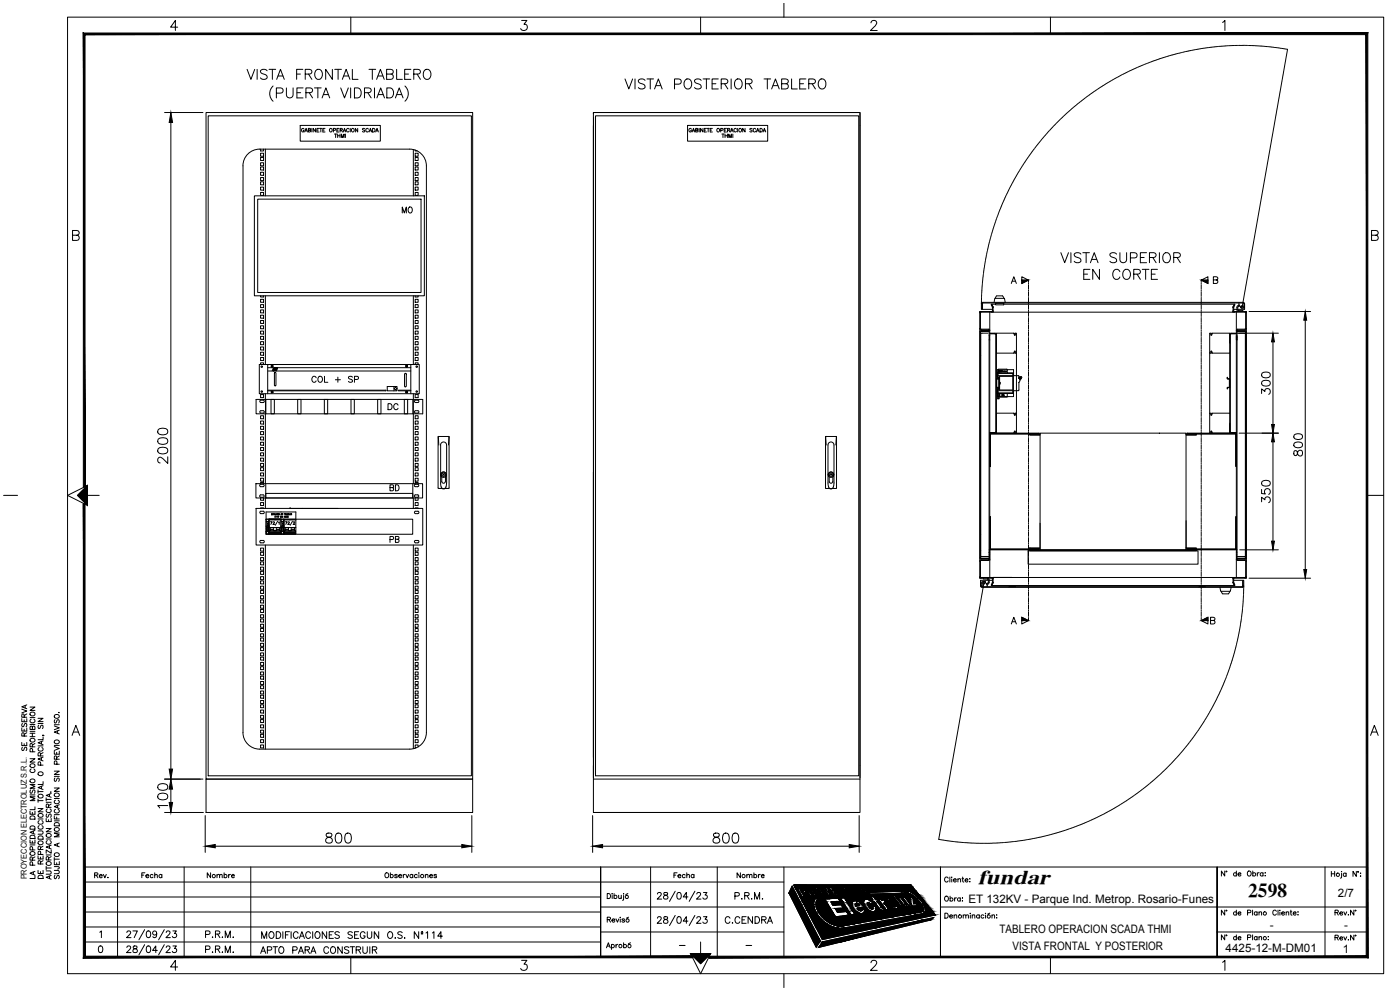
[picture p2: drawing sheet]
<svg xmlns="http://www.w3.org/2000/svg" width="420mm" height="297mm" viewBox="0 0 420 297" stroke-linecap="round" stroke-linejoin="round" font-family="sans-serif">
<defs><g id="words">
<text font-size="6.2" x="186.6" y="27.9">VISTA POSTERIOR TABLERO</text>
<text font-size="6.1" x="293.4" y="265.3">fundar</text>
<text font-size="5.9" x="374.6" y="269.1">2598</text>
<text font-size="5.3" x="216.6" y="278.3">C.CENDRA</text>
<g font-size="4.9">
<text x="119.9" y="65.3">MO</text>
<text x="92.8" y="116.1">COL + SP</text>
<text x="115.7" y="124.2">DC</text>
<text x="116.1" y="148.5">BD</text>
<text x="116.1" y="164">PB</text>
<text x="77.3" y="287.2">APTO PARA CONSTRUIR</text>
</g>
<g font-size="4.4">
<text x="9.2" y="226.5" transform="rotate(-90 9.2 226.5)">SE RESERVA</text>
<text x="27.5" y="264.6">Rev.</text>
<text x="41.6" y="264.6">Fecha</text>
<text x="61.4" y="264.6">Nombre</text>
<text x="201.4" y="264.6">Fecha</text>
<text x="220.5" y="264.6">Nombre</text>
</g>
<g font-size="3.5">
<text x="401.5" y="269.1">2/7</text>
<text x="290.6" y="271">ET 132KV - Parque Ind. Metrop. Rosario-Funes</text>
<text x="300" y="280">TABLERO OPERACION SCADA THMI</text>
<text x="381.1" y="278.6">-</text>
<text x="403.4" y="278.6">-</text>
<text x="303.9" y="284.9">VISTA FRONTAL Y POSTERIOR</text>
<text x="367.8" y="285.7">4425-12-M-DM01</text>
<text x="403" y="285.9">1</text>
</g>
<g font-size="2.6">
<text x="202.8" y="285">-</text>
<text x="223" y="285">-</text>
</g>
<text font-size="2.4" x="8" y="263.9" transform="rotate(-90 8 263.9)">PROYECCION ELECTROLUZ S.R.L.</text>
</g></defs>
<!-- layer: 0 -->
<g fill="none" stroke="#000" stroke-width=".3">
<path d="M235.3 1v4.1M61.8 33.8h80.1v200h-80.1zM62.5 34.8h79v198h-79zM90.1 37.6h24v4.8h-24zM178.1 34.1v-.3h80v199.6M178.1 33.8h80v210h-80zM178.1 35.2v198.2M178.7 34.8h79v198h-79zM206.3 37.6h24.1v4.8h-24.1zM74.1 46.5a5 5 0 0 1 3.8-1.8h45.1a5 5 0 0 1 5 5.1v170a5 5 0 0 1-5 5h-45.1a5 5 0 0 1-5-5v-170a5 5 0 0 1 1.2-3.3zM76.3 58.8h51.1v30h-51.1zM77.3 59.8h49.1v28h-49.1z"/>
<path d="M79.6 44.7v14.1M124.1 44.9v13.9M79.6 88.8v20.6M124.1 88.8v20.6M294.1 99.5v67.9M294.3 99.5v67.9M294.4 99.4l-.2 .1M294.4 99.4h2.4v-.2h-2.4l-.3 .3M294.5 91.1v1.7h.2v-1.7M294.5 91.1l.4-.4h78.2l.4 .4M294.7 91.1l.2-.2h78.2l.2 .2M297.8 92.2l-.4-.8 .2-.1 .4 1-.2 1.3-3.4 .1-.1 .2-.1 4.7 .2 .2h2.2l.4 .2v3h-.2v-3h-2.4l-.3-.2-.1-4.9 .4-.4h3.2l.3-1.2"/>
<path d="M304.6 100l-.1 .3M304.6 100h.3M304.9 100l.1 .1M306.7 84.1h2l-2 .9v-2l2 1.1M360.5 84.1l2-1.1v2l-2-.9h2M363.1 100l-.1 29.9h.5M363.1 100h.3M363.4 100l.1 .1M370.3 92.2l-.1 1 .3 .3h3.1l.5 .4-.1 4.9-.4 .2h-2.2l-.2 .2M370.3 92.2l.3-.8-.1-.1-.5 1 .2 1.3 3.4 .1 .2 .2v4.7l-.2 .2h-2.2l-.3 .2-.1 3M371.3 99.2h2.4l.3 .3M371.3 99.2v2.8"/>
<path d="M371.3 99.4h2.4M373.3 91.1v1.3h.2v-1.3M373.7 99.4l.1 .1M373.8 99.5v67.9M374 99.5v67.9M76.8 119.8h50.1v4.4h-50.1zM77.8 109.4h48v8.7h-48zM78.2 118.4h.9v.9h-.9zM79.6 118.1v27M79.8 119.8v4.4M80.3 109.4v8.7M81.3 119.8h1v4.4h-1z"/>
<path d="M89.3 119.8h1v4.4h-1zM97.3 119.8h1v4.4h-1zM105.3 119.8h1v4.4h-1zM113.3 119.8h1v4.4h-1zM123.3 109.4v8.7M123.9 119.8v4.4M124.1 118.1v27M124.6 118.4h.9v.9h-.9zM299 100.4l-.4-.4h-1.6v.2h1.6l.2 .2v29.2l-.2 .2M299 105.9h5.3M299 113.8l.6-.2 .2-.4-.1 .5-.6 .1v2.3l.6 .2 .1 .4-.2-.4-.6-.2M299.4 116.8v2.4l2.9-.2"/>
<path d="M299.4 119.2v.3M299.5 110.9h-.3l.2 2.2M299.6 113.4h.1M299.6 113.2l.2 3.5-.4-.2-.2 1 .2 1.2M299.6 113.2h.2v.5M299.7 113.2v.2M299.7 113.2l-.1 .2M299.8 116.6v.2h-.4M299.8 113.3v.4M299.8 116.7l-.2 .1M299.8 119.2v.5h-.4l.4-.2M299.8 116.6l-.2-.2-.2 .4"/>
<path d="M299.8 113.7v2.9M302.3 111h.1M302.3 111.9h.1M302.3 110.9h1.9v1.8l1.5 .1 .1 .6M302.3 111.9l-.1-1.1h-2.6l-.2 2.4 .1 .2 .1-.2M302.3 111.9l1.8 .1v5.9l-1.8 .2v.9M304.3 100l-5.3 .1v29.8h5.3M304.3 100l.1 .5M304.4 105.4h.3v.4M304.4 105.4l-.1 .5M304.5 105.6l.1 .3h.4M304.7 100.2v.3h-.3"/>
<path d="M305 100.1v29.8M305.8 113.5l.3 .6-.4 .6 .1 2.3M305.8 114.7v.1M305.8 117l-.2 .2h-1.4v1.8h-1.9M305.8 113.5l.2 .2M305.8 113.4v.1M305.9 113.4l.2-.2 .3 .3-.3 .2M305.9 113.4h-.1M306.1 113.7l-.1 .1M306.1 113.6h.1M306.2 113.4v.1M306.2 113.3l-.3 .2 .3 .1"/>
<path d="M306.2 113.3v.1M306.2 113.5l-.1 .1M306.4 113.5l-.3 .2M306.4 113l-.4 .1-.1 .3M306.5 112.9l.2 .3-.2 .4M306.5 113.6l-.4 .1M363 105.9h.5M363.4 105.8l.2-.4 .3 .6 5.1-.1M363.4 100.2l.1 .4 .4-.6 5.1 .1 .1 29.8-5.2 .1-.3-.6-.2 .4M363.6 100.1v.2M363.6 105.6v.3M369 113.8l-.6-.2-.1-.4v.5l.6 .1v2.3l-.6 .2v.4l.1-.4 .6-.2"/>
<path d="M369.1 100.4l.4-.4h1.5v.2h-1.5l-.3 .2v29.2l.2 .2M371 101.2v.8h.3v-.8M131.5 131l3.1-.1 .2 .2v15.3l-.2 .2-1.6 .1-1.5-.3zM132.2 133.5a.9 .9 0 0 1 .9-.9 .9 .9 0 0 1 .9 .9M132.2 133.5v11.4M134 133.5v11.4M247.8 131l3.1-.1 .2 .2v15.3l-.2 .2-1.7 .1-1.5-.3zM248.5 133.5v11.4a1.27 1.27 0 0 0 1.1 1.7l.5-.5 .2-1.2v-11.4M248.5 133.5a.9 .9 0 0 1 .9-.9 .9 .9 0 0 1 .9 .9M297 130h14.8v.3h-14.6v9.7h-.2zM299 129.6l-.4 .4h-1.6v-.2h1.6M304.3 124l-5.3 .1"/>
<path d="M304.3 124l.1 .5M304.4 129.4h.3v.4M304.4 129.4l-.1 .5M304.5 129.6l.1 .3h.4M304.6 124l-.1 .3M304.6 124h.3M304.7 124.2v.3h-.3M304.9 124l.1 .1M309 130.3h3.1v.3h-3.1zM356 130.3h3v.3h-3zM356.2 130h14.8v10h-.1v-9.7h-14.7zM363.1 124l-.1 .1"/>
<path d="M363.1 124h.3M363.4 124l.1 .1M363.6 124.1v.2M363.6 129.6v.3M369 124.1l-5.1-.1-.4 .6-.1-.4M369.1 129.6l.4 .4h1.5v-.2h-1.5M1.1 148.6h4.2M26.3 145.6v6l-6-3 6-3-3 3 3 3M26.3 148.6h3.5M76.8 145.1h50v4.3h-50zM76.8 152.5h50.1v11h-50.1zM79.6 149.4v3.1"/>
<path d="M79.7 148h44.2v1.4h-44.2zM79.7 145.1v4.3M79.9 155.8h44v4.5h-44zM79.9 155.8h8.9M79.9 159.5h.8v.7h-.8zM80 159.5v-1.2h.3v1.2M80 159.3h.3M80.7 157.8v1.1M80.7 155.8v4.5M81.1 158.3v.9M81.1 158.3h1v.9M82.1 159.2h.8"/>
<path d="M82.9 158.3h1v.9h.3v.6h-3.4v-.6h.3M82.9 158.3v.9M84.3 155.8h-3.6v4.5M84.3 155.8v4.5h-3.6M84.3 155.8v4.5h.9v-.9M84.4 159.5h.7v.7h-.7zM84.5 159.5v-1.2h.2v1.2M84.5 159.3h.2M85.2 155.8v4.5h3.6v-4.5M85.2 157.8v1.1M85.6 158.3v.9h-.3v.6h3.4v-.6h-.3v-.9h-1M87.1 152.5h14.4"/>
<path d="M87.1 152.5h.1M87.4 158.3v.9h-.8v-.9h-1M88.8 155.8v-2.2h-8.9v6.7h.8v-.9M123.9 145.1v4.3M124.1 149.4v3.1M132.2 144.9a1.27 1.27 0 0 0 1.2 1.7l.4-.5 .2-1.2M132.4 142.6h.3M132.6 142.6l.5 .3 .5-.3M133.6 142.6h.3M133.7 144.5a.54 .54 0 0 1-.6 .5 .54 .54 0 0 1-.5-.5v-1.4a.86 .86 0 0 1-.1-1.2 .86 .86 0 0 1 1.2 0 .86 .86 0 0 1 0 1.2v1.4M133.9 142.3v.3M133.9 142.3l-.4-.2a.79 .79 0 0 0-1.1 .5"/>
<path d="M248.6 142.6a.71 .71 0 0 1 .6-.5 .71 .71 0 0 1 .7 .2h.3l-.1 .3M248.6 142.6h.3M248.7 141.9a.86 .86 0 0 1 1.3-.1 .86 .86 0 0 1-.1 1.3v1.4a.54 .54 0 0 1-.5 .5 .54 .54 0 0 1-.6-.5v-1.4l-.3-.7zM248.9 142.6l.5 .3 .5-.3M249.9 142.6h.3M297 155h.2v9.7h14.6v.3h-14.8zM79.6 163.5v61.3M124.1 163.5v61.1M294.1 167.4l.3 .3h2.4l-2.6-.3M294.3 175.8v-1.3h.2v1.3M294.3 175.8l.4 .4M294.5 175.8l.2 .2"/>
<path d="M294.7 176h10.1M296.8 165h.2v.7h-.2zM296.8 165.7v.5M297 165.7v.5M297.8 174.8v-1.3h-3.4l-.4-.4 .1-4.9 .3-.2 2.4-.1v-1.7h.2v1.6l-.2 .3-2.5 .1-.1 4.9 .2 .2h3.4l.2 .4v1.1M297.8 174.8l-.4 .8 .2 .1 .4-.8M302.8 176h59M309 164.4h3.1v.3h-3.1zM309 165h50v.3h-50zM356 164.4h3v.3h-3zM356.2 164.7h14.7v-9.7h.1v10h-14.8zM370.1 174.8l-.1-1.1 .2-.4h3.4l.2-.2v-4.7l-.2-.2-2.4-.1-.2-.3v-1.6h.3v1.7l2.3 .1 .4 .2 .1 4.9-.5 .4h-3.3l-.1 1.2 .4 .9-.1 .1-.4-.8"/>
<path d="M371 165h.3v.7h-.3zM371 165.7v.5M371.3 165.7v.5M373.1 175.8l-.2 .2h-13.1M373.1 175.8v-1.7h.2v1.7M373.2 175.8l-.3 .4h-78.2M373.8 167.4l-2.5 .3h2.4l.3-.3M306.7 186.2h2l-2-1v2l2-1M360.5 186.2l2 1v-2l-2 1h2M11.4 215.5h1.5l-1.5 1h1.5M11.4 217.1h1.5M11.6 217.6l-.2 .3 .2 .7 .4-.2 .4-.7h.5l-.2 .9"/>
<path d="M16.3 217.8l1.5 .6-1.5 .5M16.3 217.4h1.5M16.5 215.9l-.2 .4 .2 .6 .4-.1 .4-.9 .5 .4-.2 .6M16.5 214.5a.73 .73 0 0 1 .9-.1 .73 .73 0 0 1 .3 .8 .7 .7 0 0 1-1 .3 .7 .7 0 0 1-.2-1zM17.3 219.3v.7M17.6 213.8h.1M17.8 219.1l-1.5 .5 1.5 .6M9 227.6h1.5l-1.5 1.1h1.5M9 238.5h1.5M9.2 237l-.2 .4 .2 .6 .4-.1 .5-.9 .4 .4-.2 .6M9.3 230.7a.61 .61 0 0 0-.2 .9 .61 .61 0 0 0 .8 .2 .56 .56 0 0 0 .6-.4 .56 .56 0 0 0-.3-.7M10.5 239.1h-1.5l1.5 .5-1.5 .6h1.5"/>
<path d="M10.5 235.4h-1.5l1.5 .5-1.5 .6h1.5M11.4 237v1M11.4 239.7v1M11.4 237.5h1.5M11.4 223.8h1.5M11.5 231.9a.7 .7 0 0 1 1-.3 .7 .7 0 0 1 .2 1 .72 .72 0 0 1-.9 .1 .72 .72 0 0 1-.3-.8zM11.6 238.4a.74 .74 0 0 1 .9-.1 .74 .74 0 0 1 .4 .9 .71 .71 0 0 1-1 .2 .71 .71 0 0 1-.3-1zM11.8 224.3a.54 .54 0 0 0-.4 .6 .54 .54 0 0 0 .6 .5h.4a.54 .54 0 0 0 .5-.5 .54 .54 0 0 0-.3-.6M12.1 226.8v-.9h-.5l-.2 .9h1.5M12.2 229.6l-.1-.9h-.5l-.2 .9h1.5M12.4 222.5v.7M12.4 227.4v.7"/>
<path d="M12.4 235.9v.8M12.9 220.6l.3 .1M12.9 235.7l-1.5 .6 1.5 .6M12.9 234.5v.9h-1.5M12.9 227.2l-1.5 .5 1.5 .6M12.9 222.3l-1.5 .6 1.5 .5M12.9 221.1v.8h-1.5M12.9 225.8l-.8 .5M13.9 239.4v1M13.9 239.9h1.5M14.9 238.3v.7M15.2 237.7h.1"/>
<path d="M15.4 238.1l-1.5 .6 1.5 .5M16.3 236.4h1.5l-1.5 1h1.5M16.3 231.4h1.5l-1.5 1h1.5M16.3 225.4v.9h1.5v-.9M16.3 224l1.5 .6-1.5 .5M16.3 239.6h1.5M16.3 232.9h1.5M16.3 223.6h1.5M16.4 222.3a.71 .71 0 0 1 .9-.3 .71 .71 0 0 1 .3 1 .74 .74 0 0 1-.9 .1 .74 .74 0 0 1-.3-.8zM16.5 238.1a.69 .69 0 0 1 1-.1 .69 .69 0 0 1 .1 1 .74 .74 0 0 1-.9 0 .74 .74 0 0 1-.3-.8zM16.5 233.4l-.2 .4 .2 .6 .4-.1 .4-.9 .5 .4-.2 .6M17 227.8l-.1-.9h-.5l-.1 .9h1.5"/>
<path d="M17 225.7v.6M17.1 229.3l-.1-.9h-.6l-.1 .9h1.5M17.8 226.8l-.8 .5M61.8 233.8h80.1v10h-80.1zM178.1 233.8h80M9 252v.9h1.5v-.9M9 243.4v.9h1.5v-.9M9 253.5h1.5M9.1 250.9a.84 .84 0 0 1 1.4 .2v.5h-1.5zM9.1 248.1a.83 .83 0 0 1 1.4 .2v.5h-1.5zM9.2 244.9h1.1l.2 .9h-1.5zM9.7 258.1l-.1-.9h-.5l-.1 .9h1.5"/>
<path d="M9.7 243.7v.6M9.7 252.4v.5M9.8 259.6l-.1-.9h-.6l-.1 .9h1.5M9.8 255l-.1-.9h-.6l-.1 .9h1.5M10 249.4v.7M10.5 249.2l-1.5 .5 1.5 .6M10.5 242.1v.8h-1.5M10.5 257.1l-.8 .5M11.4 256.8v.9h1.5v-.9M11.4 249.3h1.1l.4 .4-.2 .5-1.3 .1M11.4 242.6h1.5l-1.5 1h1.5M11.4 245.7h1.5"/>
<path d="M11.4 240.2h1.5M11.6 252.4a.74 .74 0 0 1 .9-.1 .74 .74 0 0 1 .4 .9 .71 .71 0 0 1-1 .2 .71 .71 0 0 1-.3-1zM11.6 250.9h1.1l.2 .9h-1.5zM11.6 244.2a.69 .69 0 0 1 1-.1 .69 .69 0 0 1 .1 1 .73 .73 0 0 1-.9 .1 .73 .73 0 0 1-.3-.8zM11.8 247.7a.54 .54 0 0 0-.4 .7 .54 .54 0 0 0 .6 .4h.4a.54 .54 0 0 0 .5-.4 .54 .54 0 0 0-.3-.7M11.8 246.2a.54 .54 0 0 0-.4 .7 .54 .54 0 0 0 .6 .4h.4a.54 .54 0 0 0 .5-.4 .54 .54 0 0 0-.3-.7M12.1 259.2v-.8l-.5-.1-.2 .9h1.5M12.1 254.9v-.9l-.5-.1-.2 1h1.5M12.1 257.2v.5M12.2 256.4l-.1-.9-.5-.1-.2 1h1.5M12.9 258.2l-.8 .5M12.9 253.9l-.8 .5"/>
<path d="M13.9 248.6h1.5l-1.5 1h1.5M13.9 245.6v.9h1.5v-.9M13.9 259.9v1M13.9 256.5h1.5M13.9 251.7h1.5M13.9 240.7h1.5M13.9 258.8a.71 .71 0 0 1 1-.3 .71 .71 0 0 1 .2 1 .73 .73 0 0 1-.8 .1 .73 .73 0 0 1-.4-.8zM13.9 250.4a.71 .71 0 0 1 1-.3 .71 .71 0 0 1 .2 1 .74 .74 0 0 1-.8 .1 .74 .74 0 0 1-.4-.8zM14.1 244.2l-.2 .9 .5 .1 .3-.8 .4-.2 .3 .4-.3 .6M14.2 252.2a.56 .56 0 0 0-.3 .7 .56 .56 0 0 0 .5 .4h.4a.56 .56 0 0 0 .6-.4 .56 .56 0 0 0-.4-.7M14.2 242.7a.56 .56 0 0 0-.3 .7 .56 .56 0 0 0 .5 .4h.4a.56 .56 0 0 0 .6-.4 .56 .56 0 0 0-.4-.7M14.6 258l-.1-.8-.3-.2-.3 .4v.6h1.5"/>
<path d="M14.6 242.2l-.1-.8-.5-.1-.1 .9h1.5M14.6 245.9v.6M14.9 253.8v.7M15.4 255v1l-1.5-1v1M15.4 253.6l-1.5 .5 1.5 .6M15.4 257l-.8 .5M15.4 241.2l-.8 .5M16.3 258.5v.9h1.5v-.9M16.3 244.8v.9h1.5M16.3 257.8h1.5M16.3 257.3v1M16.3 246.3h1.5"/>
<path d="M16.3 244.4h1.5M16.4 247.1a.86 .86 0 0 1 1.4 .2v.5h-1.5zM16.5 256a.69 .69 0 0 1 1-.1 .69 .69 0 0 1 .1 1 .74 .74 0 0 1-.9 .1 .74 .74 0 0 1-.3-.8zM16.5 248.4a.73 .73 0 0 1 .9-.1 .73 .73 0 0 1 .3 .9 .7 .7 0 0 1-1 .2 .7 .7 0 0 1-.2-1zM16.7 242.9a.56 .56 0 0 0-.4 .6 .56 .56 0 0 0 .6 .4 .63 .63 0 0 0 .8-.2 .63 .63 0 0 0-.1-.8h-.2M16.7 240.1a.54 .54 0 0 0-.4 .6 .54 .54 0 0 0 .6 .5h.3a.54 .54 0 0 0 .6-.5 .54 .54 0 0 0-.4-.6M17 245.2v.5M17 258.9v.5M17.3 241.7v.7M17.3 253.2v.7M17.8 252.9l-1.5 .6 1.5 .6M17.8 249.9h-1.5l1.5 .6-1.5 .6h1.5"/>
<path d="M17.8 241.4l-1.5 .6 1.5 .6M178.3 243.8h79.5M10 261.7v.7M10.5 262.7v.9h-1.5M10.5 261.4l-1.5 .6 1.5 .6M11.4 261.2v.9h1.5v-.9M11.6 262.7h1.1l.2 .9h-1.5zM12.1 261.5v.6M13.9 261.3h1l.5 .4-.3 .5-1.2 .1M13.9 260.4h1.5M14.9 262.9v.7M15.4 262.7l-1.5 .5 1.5 .6"/>
<path d="M16.3 261.2h1.3l.2 .4-.2 .5h-1.3M16.3 260l1.3 .1 .2 .3-.5 .3M16.5 262.7l-.2 .3 .2 .7 .4-.2 .4-.8 .5 .3-.2 .7M80.9 279.8l.2-.1a.93 .93 0 0 1 1.2 .9 .93 .93 0 0 1-1.2 .9l-.4-.7zM82.9 279.5h.7a1.07 1.07 0 0 1 .7 1.1 1.07 1.07 0 0 1-.7 1h-.7zM84.9 279.5v2.1M86.9 279.5h-1.2v2.1M87.4 279.5v2.1M93.8 279.5v2.1M94.7 279.8l.2-.1a.93 .93 0 0 1 1.2 .9 .93 .93 0 0 1-1.2 .9l-.4-.7zM98 279.5v2.1l-1.3-2.1v2.1M100 279.5h-1.2v2.1h1.2"/>
<path d="M101.8 279.8l-.4-.3-.9 .3 .2 .5 1 .4 .1 .3v.3l-.4 .3-.9-.3M105.8 279.8l-.5-.3-.9 .3 .1 .4 1.1 .5 .2 .3v.3l-.5 .3-.9-.3M107.6 279.5h-1.2v2.1h1.2M110.2 279.5v1.5l.6 .6 .5-.1 .3-.5v-1.5M113.7 279.5v2.1l-1.4-2.1v2.1M116.5 279.8l.2-.1a.93 .93 0 0 1 1.2 .9 .93 .93 0 0 1-1.2 .9l-.4-.7zM120.7 279.8l-.5-.3-.8 .3 .1 .4 1 .5 .2 .3v.3l-.5 .3-.8-.3M125.7 279.5v2.1l-1.4-2.1v2.1M127.8 279.9l.5-.4v2.1M129.7 279.9l.5-.4v2.1M78.5 281.6v-2.1l.8 2.1 .7-2.1v2.1M85.7 280.5h.7"/>
<path d="M89.5 280a.73 .73 0 0 0-.9-.5 .73 .73 0 0 0-.6 .8v.5a.73 .73 0 0 0 .6 .8 .73 .73 0 0 0 .9-.5M89.8 281.6l.8-2.1 .8 2.1M90.1 280.9h1M93.2 280a.74 .74 0 0 0-.9-.5 .74 .74 0 0 0-.5 .8v.5a.74 .74 0 0 0 .5 .8 .74 .74 0 0 0 .9-.5M98.8 280.5h.8M106.4 280.5h.8M109.6 280a.73 .73 0 0 0-.9-.5 .73 .73 0 0 0-.6 .8v.5a.71 .71 0 0 0 .7 .8 .71 .71 0 0 0 .8-.8h-.5M118.5 281.5h.2zM121.4 281.5h.2zM126.4 280.2h.5M132.8 280.9h-1.4l.9-1.4v2.1M207.3 286.1h6l-3 6-3-6 3 3 3-3"/>
<path d="M210.3 282.6v3.5M235.3 292.1v4.2"/>
<circle cx="78.6" cy="110" r=".22"/>
<circle cx="78.6" cy="117.5" r=".22"/>
<circle cx="125.1" cy="117.5" r=".22"/>
<circle cx="125.1" cy="110" r=".22"/>
<circle cx="9.7" cy="234.3" r=".69"/>
<circle cx="9.7" cy="229.7" r=".69"/>
<circle cx="9.7" cy="256.1" r=".69"/>
<circle cx="126.7" cy="279.8" r=".28"/>
</g>
<!-- layer: TEXTOS -->
<g fill="none" stroke="#000" stroke-width=".3">
<path d="M74.2 20.8l1.1 3 1.1-3M77.2 20.8v3M80.2 21.2a1.14 1.14 0 0 0-1.1-.4 1.14 1.14 0 0 0-.9 .7l.3 .4 1.1 .5a.74 .74 0 0 1 .5 .5 .74 .74 0 0 1-.2 .8 1.35 1.35 0 0 1-1.7-.3M80.7 20.8h2M81.7 20.8v3M82 25.8a3.1 3.1 0 0 0 0 4.6M82.9 27.9h1.3a.78 .78 0 0 0 .8-.7 .78 .78 0 0 0-.8-.8h-1.3v3M83 23.8l1.2-3 1.1 3M83.5 22.8h1.4M86 26.4v2.1a1.01 1.01 0 0 0 1 .9 1.01 1.01 0 0 0 1-.9v-2.1M89 22.2h1.2M89.1 27.8h1.1"/>
<path d="M90.9 20.8h-1.9v3M90.9 26.4h-1.8v3h1.8M91.3 38.8a.39 .39 0 0 0-.5-.3 .39 .39 0 0 0-.3 .4v.3a.38 .38 0 0 0 .4 .4 .38 .38 0 0 0 .4-.4h-.3M91.5 39.6l.4-1.1 .4 1.1M91.6 22.2l1.7-.1 .3-.4-.1-.6-.6-.3h-1.3v3M91.6 39.2h.5M91.8 27.8l1.7-.1 .3-.5-.1-.5-.6-.3h-1.3v3M92.5 39h.6l.1-.4-.7-.1v1.1l.7-.1-.2-.5M92.6 22.2l1 1.6M92.8 27.8l1 1.6M93.6 38.5v1.1M94.4 26.4h2"/>
<path d="M94.7 38.5v1.1l-.7-1.1v1.1M94.7 21.2a1.12 1.12 0 0 1 1.3-.4 1.12 1.12 0 0 1 .7 1.1 1.32 1.32 0 0 1-.3 1.5 1.32 1.32 0 0 1-1.4 .3 1.88 1.88 0 0 1-.3-2.5zM95.1 39h.4M95.4 26.4v3M95.8 38.5h-.7v1.1h.7M95.9 38.5h.7M96.3 38.5v1.1M96.7 29.4l1.1-3 1.1 3M96.9 39h.4M97.1 28.4h1.4M97.6 38.5h-.7v1.1h.7M99.8 20.8v3l-2.1-3v3"/>
<path d="M100 39.1l.7-.1v-.4l-.7-.1v1.1M100.4 20.8h2.1M101.1 39h.4M101.5 20.8v3M101.8 38.5h-.7v1.1h.7M102.1 39h.6v-.4l-.6-.1v1.1M102.2 26.4l1.2 3 1.1-3M102.4 39l.4 .6M102.7 23.8l1.2-3 1.1 3M103 39.6l.4-1.1 .4 1.1M103.1 39.2h.5M103.2 22.8h1.4"/>
<path d="M104.8 38.8a.39 .39 0 0 0-.5-.3 .39 .39 0 0 0-.3 .4v.3a.39 .39 0 0 0 .3 .4 .39 .39 0 0 0 .5-.3M105.1 38.5v1.1M105.2 26.4v3M105.7 20.8v3h1.8M106.4 26.4h1a1.61 1.61 0 0 1 1 1.5 1.61 1.61 0 0 1-1 1.5h-1zM107.4 38.5v1.1l-.7-1.1v1.1M109.4 27.8l1.7-.1a.68 .68 0 0 0 0-1.2l-1.7-.1v3M109.5 38.7h-.7l.7 .6-.3 .3-.4-.2M110.4 27.8l1 1.6M110.5 38.8a.39 .39 0 0 0-.4-.3 .39 .39 0 0 0-.3 .4v.3a.39 .39 0 0 0 .3 .4 .39 .39 0 0 0 .4-.3M110.7 20.8h2M110.8 39.6l.4-1.1 .4 1.1"/>
<path d="M110.9 39.2h.5M111.7 20.8v3M111.8 38.5h.4a.58 .58 0 0 1 .4 .6 .58 .58 0 0 1-.4 .5h-.4zM112.4 26.4v3M112.7 39.6l.4-1.1 .5 1.1M112.9 39.2h.5M113 23.8l1.2-3 1.1 3M113.1 29.4l1.2-3 1.1 3M113.4 22.8h1.5M113.5 28.4h1.4M116 22.2l1.7-.1 .3-.4-.1-.6-.6-.3h-1.3v3h1.3a.8 .8 0 0 0 .7-.8 .8 .8 0 0 0-.7-.8M116.1 26.4h1a1.61 1.61 0 0 1 1 1.5 1.61 1.61 0 0 1-1 1.5h-1z"/>
<path d="M118.7 29.4l1.1-3 1.2 3M119 20.8v3h1.7M119.1 28.4h1.4M121.4 22.2h1.2M121.5 25.8a3.1 3.1 0 0 1 0 4.6M123.3 20.8h-1.9v3h1.9M124.2 22.2l1.7-.1 .3-.4-.2-.6-.6-.3h-1.2v3M125.2 22.2l1 1.6M127.3 21.2a1.12 1.12 0 0 1 1.3-.4 1.12 1.12 0 0 1 .7 1.1 1.32 1.32 0 0 1-.3 1.5 1.32 1.32 0 0 1-1.4 .3 1.88 1.88 0 0 1-.3-2.5zM207.5 38.8a.39 .39 0 0 0-.4-.3 .39 .39 0 0 0-.4 .4v.3a.38 .38 0 0 0 .4 .4 .38 .38 0 0 0 .4-.4h-.2M207.7 39.6l.4-1.1 .4 1.1M207.9 39.2h.5"/>
<path d="M208.8 39h.6v-.4l-.6-.1v1.1l.6-.1-.2-.5M209.8 38.5v1.1M211 38.5v1.1l-.8-1.1v1.1M211.4 39h.4M212 38.5h-.6v1.1h.6M212.2 38.5h.7M212.5 38.5v1.1M213.1 39h.4M213.8 38.5h-.7v1.1h.7M216.3 39.1l.6-.1 .1-.3-.7-.2v1.1M217.4 39h.4M218 38.5h-.6v1.1h.6"/>
<path d="M218.3 39h.6l.1-.3-.7-.2v1.1M218.7 39l.3 .6M219.2 39.6l.4-1.1 .5 1.1M219.4 39.2h.5M221 38.8a.39 .39 0 0 0-.4-.3 .39 .39 0 0 0-.3 .4v.3a.39 .39 0 0 0 .3 .4 .39 .39 0 0 0 .4-.3M221.4 38.5v1.1M223.6 38.5v1.1l-.7-1.1v1.1M225.7 38.7h-.7l.7 .6-.2 .3-.5-.2M226.8 38.8a.39 .39 0 0 0-.4-.3 .39 .39 0 0 0-.3 .4v.3a.39 .39 0 0 0 .3 .4 .39 .39 0 0 0 .4-.3M227 39.6l.4-1.1 .4 1.1M227.2 39.2h.5M228.1 38.5h.3a.57 .57 0 0 1 .4 .7 .57 .57 0 0 1-.7 .4z"/>
<path d="M229 39.6l.4-1.1 .4 1.1M229.1 39.2h.6M100.4 40.2h.7M100.7 40.2v1.1M101.3 40.2v1.1M101.3 40.7h.7M102 40.2v1.1M102.5 41.3v-1.1l.4 1.1 .4-1.1v1.1M103.7 40.2v1.1M216.6 40.2h.7M217 40.2v1.1M217.6 40.7h.7"/>
<path d="M217.6 40.2v1.1M218.3 40.2v1.1M218.7 41.3v-1.1l.4 1.1 .4-1.1v1.1M219.9 40.2v1.1M318.4 75.8l1.1 3 1.2-3M321.4 75.8v3M324.4 76.2a1.14 1.14 0 0 0-1.1-.4 1.14 1.14 0 0 0-.9 .7l.3 .5 1.1 .4a.74 .74 0 0 1 .6 .5 .74 .74 0 0 1-.3 .8 1.38 1.38 0 0 1-1.7-.3M325 75.8h2M326 75.8v3M327.3 78.8l1.1-3 1.1 3M327.7 77.8h1.4M335.1 76.2a1.14 1.14 0 0 0-1.1-.4 1.14 1.14 0 0 0-.9 .7l.3 .5 1.1 .4a.74 .74 0 0 1 .6 .5 .74 .74 0 0 1-.3 .8 1.38 1.38 0 0 1-1.7-.3"/>
<path d="M336.1 75.8v2.2a1.01 1.01 0 0 0 1 .8 1.01 1.01 0 0 0 1-.8v-2.2M339.3 77.4h1.2a.79 .79 0 0 0 .7-.6 .79 .79 0 0 0-.2-.8l-1.7-.2v3M342.2 77.3h1.2M344.1 75.8h-1.9v3h1.9M345 77.3l1.7-.2 .3-.7-.3-.4-.5-.2h-1.2v3M346 77.3l1 1.5M348 75.8v3M349.2 76.2a1.12 1.12 0 0 1 1.3-.3 1.12 1.12 0 0 1 .8 1.1 1.31 1.31 0 0 1-.3 1.4 1.31 1.31 0 0 1-1.5 .3 1.88 1.88 0 0 1-.3-2.5zM352.2 77.3l1.8-.2 .2-.4-.1-.6-.6-.3h-1.3v3M353.2 77.3l1 1.5M303.5 85l.8-2 .7 2M303.8 84.4h.9"/>
<path d="M325.2 82.3h1.2M327.1 80.8h-1.9v3h1.9M330 80.8v3l-2.1-3v3M336.1 81.5a1.1 1.1 0 0 0-1.3-.7 1.1 1.1 0 0 0-.8 1.2 1.3 1.3 0 0 0 .2 1.4 1.3 1.3 0 0 0 1.5 .3l.4-.6M337.2 81.3a1.11 1.11 0 0 1 1.3-.5 1.11 1.11 0 0 1 .8 1.2 1.31 1.31 0 0 1-.3 1.4 1.31 1.31 0 0 1-1.5 .3 1.86 1.86 0 0 1-.3-2.4zM340.2 82.3l1.8-.2 .2-.4-.1-.6-.6-.3h-1.3v3M341.2 82.3l1 1.5M342.8 80.8h2M343.8 80.8v3M345.5 82.3h1.2M347.4 80.8h-1.9v3h1.9M364.1 84l1.2-.1 .1-.7-1.3-.2v2l1.3-.1 .1-.5-.5-.4"/>
<path d="M81.1 156.5h.6l-.4 .9M81.5 154.3h.1M81.7 154.1h-.2v.4h.2M81.9 156.7l.2-.2 .3 .2-.5 .7h.5M82 154.1h-.2l.2 .3h-.2M82.1 154.1h.2M82.2 154.1v.4M82.4 154.5l.1-.4 .1 .4M82.4 154.3h.2M82.6 154.7v.7M82.8 154.9v.3M83 154.2h-.3l.1 .3 .2-.1"/>
<path d="M83.1 154.9l.1 .3M83.1 154.1v.4M83.3 156.4l-.7 1.2M83.6 156.7l.2-.2v.9M83.9 154.1v.4l-.3-.4v.4M84.1 154.8l.1 .4 .1-.4M84.3 154.1l.3 .1-.1 .3h-.2zM84.6 155l-.2 .1 .2 .1M84.7 154.3h.2M84.9 155l-.2 .1 .2 .1M84.9 154.1h-.2v.4h.2M85.3 154.1h.3"/>
<path d="M85.5 154.1v.4M85.6 156.5h.5l-.3 .9M85.6 154.9h-.2l.2 .3h-.2M85.7 154.3l.2-.2h-.2v.4M85.7 155h.2M85.8 154.3l.1 .2M86 154.5l.1-.4 .1 .4M86 154.8h-.3v.4h.3M86 154.3h.2M86.3 154.9h-.2v.3l.1-.1M86.3 154.3l.2-.2h-.2v.4h.2v-.2M86.4 156.7l.1-.2 .4 .2-.5 .7h.5"/>
<path d="M86.4 154.7v.7M86.6 154.5l.2-.4 .1 .4M86.7 154.3h.2M87.1 154.1v.4l-.1-.2M87.8 156.4l-.7 1.2M88 156.7l.2-.2 .2 .2-.4 .7h.5M303.5 187.2l.8-2 .7 2M303.8 186.5h.9M363.3 186.2l1.1-.1 .2-.5-.5-.4h-.8v2l1.2-.2 .1-.5-.5-.3M29.9 279.7l.5-.4v2M38.1 279.8l.4-.5h.3l.4 .4-.3 .7-.9 .9h1.3M39.9 279.3h1.3l-.9 2"/>
<path d="M43.4 278.9l-1.7 3.1M44.2 279.4a.63 .63 0 0 1 .9 .3l.1 .5a.87 .87 0 0 1-.7 1.1 1.29 1.29 0 0 1-.3-1.9zM47 280a.62 .62 0 0 1-.8 .5 .62 .62 0 0 1-.3-1 .62 .62 0 0 1 1 .1l.1 .4a.93 .93 0 0 1-.7 1.3l-.4-.3M49.3 278.9l-1.7 3.1M49.9 279.8l.4-.5h.3l.4 .4-.2 .7-1 .9h1.3M51.9 279.3h1l-.5 .8a.66 .66 0 0 1 .5 1 .66 .66 0 0 1-1.2-.2M197.3 268.2l.2-.3 .6-.1 .4 .6-1.3 1.4h1.4M197.3 275.5l.2-.4 .6-.1 .4 .6-1.3 1.4h1.4M199.3 267.9v.5l.9 .3 .3 .4a.67 .67 0 0 1-.7 .7 .67 .67 0 0 1-.7-.7l.3-.4 1-.5-.1-.3zM199.3 275.1v.6l.9 .3 .3 .4a.67 .67 0 0 1-.7 .7 .67 .67 0 0 1-.7-.7l.3-.4 1-.5-.1-.4zM202.6 267.4l-1.7 3M202.6 274.7l-1.7 3"/>
<path d="M203.4 267.9a.66 .66 0 0 1 1 .3l.1 .4a.87 .87 0 0 1-.8 1.2 1.29 1.29 0 0 1-.3-1.9zM203.4 275.1a.66 .66 0 0 1 1 .3l.1 .5a.87 .87 0 0 1-.8 1.1 1.29 1.29 0 0 1-.3-1.9zM206.5 269.1h-1.5l1-1.3v2M206.5 276.4h-1.5l1-1.4v2M208.5 267.4l-1.7 3M208.5 274.7l-1.7 3M209.1 268.2l.2-.3 .6-.1 .4 .6-1.3 1.4h1.4M209.1 275.5l.2-.4 .6-.1 .4 .6-1.3 1.4h1.4M211.1 267.8h1.1l-.6 .7a.66 .66 0 0 1 .5 1.1 .66 .66 0 0 1-1.2-.2M211.1 275h1.1l-.6 .8a.66 .66 0 0 1 .5 1.1 .66 .66 0 0 1-1.2-.3M220.5 268.9l1.2-.1 .2-.3-.1-.5-1.3-.2v2M222.5 269.7h.2z"/>
<path d="M223.5 268.8l1.1-.1 .1-.7-1.2-.2v2M224.2 268.8l.6 1M225.5 269.7h.2zM226.5 269.8v-2l.7 2 .8-2v2M228.7 269.7h.2zM29.8 283.9a.66 .66 0 0 1 .9 .3l.2 .5a.87 .87 0 0 1-.8 1.1 1.29 1.29 0 0 1-.3-1.9zM38.1 284.3l.2-.4 .5-.1 .4 .6-1.2 1.4h1.3M40.1 283.9v.6l.8 .3 .3 .4a.67 .67 0 0 1-.6 .6 .67 .67 0 0 1-.7-.6l.3-.4 .9-.5-.1-.4zM43.4 283.4l-1.7 3.1M44.2 283.9a.66 .66 0 0 1 .9 .3l.1 .5a.87 .87 0 0 1-.7 1.1 1.29 1.29 0 0 1-.3-1.9zM47.2 285.2h-1.4l1-1.4v2M49.3 283.4l-1.7 3.1"/>
<path d="M49.9 284.3l.2-.4 .5-.1 .4 .6-1.2 1.4h1.3M51.9 283.8h1l-.5 .8a.66 .66 0 0 1 .5 1.1 .66 .66 0 0 1-1.2-.3M61.7 284.9l1.1-.1 .1-.8-1.2-.2v2M61.7 280.4l1.1-.1 .2-.3-.1-.5-1.2-.2v2M63.7 281.2h.2zM63.8 285.6v.2zM64.7 284.8l1.1-.1 .2-.5-.2-.3-1.1-.1v2M64.7 280.3l1.1-.1 .2-.5-.5-.4h-.8v2M65.3 284.8l.7 1M65.3 280.3l.7 1M66.6 281.2h.2zM66.8 285.6v.2z"/>
<path d="M67.6 285.8v-2l.8 2 .7-2v2M67.6 281.3v-2l.8 2 .7-2v2M69.9 285.7h.2zM69.9 281.2h.2z"/>
<circle cx="99.3" cy="39" r=".49"/>
<circle cx="105.9" cy="39" r=".49"/>
<circle cx="215.5" cy="39" r=".5"/>
<circle cx="222.1" cy="39" r=".5"/>
<circle cx="83.3" cy="154.3" r=".18"/>
<circle cx="83.5" cy="155" r=".18"/>
<circle cx="87.4" cy="154.3" r=".17"/>
</g>
<!-- layer: AUXILIAR -->
<g fill="none" stroke="#000" stroke-width=".3">
<path d="M342.2 19.9l-.6 .2M342.4 19.7l-.1 .1M343.1 19.5l-.5 .2M343.4 19.4h-.1M344.1 19.1l-.6 .2M344.3 19l-.1 .1M345 18.7l-.6 .3M345.2 18.6l-.1 .1M345.9 18.4l-.6 .2M346.2 18.3h-.2M346.9 18.1l-.6 .1M347.1 18h-.1"/>
<path d="M347.8 17.7l-.6 .2M348.1 17.6l-.2 .1M348.8 17.4l-.6 .2M349 17.3l-.1 .1M349.7 17.1l-.6 .2M350 17l-.2 .1M350.7 16.8l-.6 .2M350.9 16.7l-.1 .1M351.6 16.5l-.6 .2M351.9 16.5h-.1M352.6 16.3l-.6 .1M352.8 16.2h-.1"/>
<path d="M353.6 16l-.6 .2M353.8 16h-.1M354.5 15.8l-.6 .1M354.8 15.7h-.1M355.5 15.6l-.6 .1M355.8 15.5h-.2M356.5 15.3l-.6 .2M356.7 15.3h-.1M357.5 15.1l-.6 .2M357.7 15.1h-.1M358.5 14.9l-.7 .2M358.7 14.9h-.1"/>
<path d="M359.4 14.8l-.6 .1M359.7 14.7l-.1 .1M360.4 14.6l-.6 .1M360.7 14.6h-.2M361.4 14.5h-.6M361.7 14.4h-.2M362.4 14.3l-.6 .1M362.6 14.3h-.1M363.4 14.2l-.6 .1M363.5 14.2h.1M364.4 14.1h-.6M364.5 14.1h.1"/>
<path d="M365.4 14h-.6M365.6 13.9l-.1 .1M366.4 13.9h-.6M366.5 13.9h.1M367.4 13.8l-.7 .1M367.5 13.8h.1M368.4 13.7l-.7 .1M368.6 13.7h-.1M369.4 13.7h-.6M369.5 13.7h.1M370.4 13.7h-.6M370.5 13.7h.1"/>
<path d="M371.4 13.6l-.7 .1M371.5 13.6h.1M371.7 13.6h.7M372.5 13.6h.1M373.4 13.6h-.7M373.5 13.6h.1M373.8 13.6h.6M374.5 13.6l.1 .1M374.7 13.7h.7M375.5 13.7h.1M375.7 13.7h.7M376.5 13.7h.1"/>
<path d="M376.7 13.7l.7 .1M377.5 13.8h.1M377.8 13.8h.6M378.5 13.8h.1M378.7 13.8l.7 .1M379.5 13.9h.1M379.7 13.9l.7 .1M380.5 14h.1M380.7 14l.7 .1M381.5 14.1h.1M381.7 14.1l.6 .1M382.5 14.2h.1"/>
<path d="M382.7 14.2l.6 .1M383.5 14.4h.1M383.7 14.4l.6 .1M384.5 14.5h.1M384.7 14.5l.6 .1M385.4 14.6l.2 .1M385.7 14.7l.7 .1-13.6 77.1M314.2 40l-.1 .1M314.7 39.4l-.4 .5M314.9 39.2l-.1 .1M315.4 38.7l-.4 .4M315.6 38.5l-.1 .1"/>
<path d="M316.1 38l-.4 .4M316.3 37.8h-.1M316.8 37.2l-.5 .5M317 37.1h-.1M317.5 36.5l-.5 .5M317.7 36.3l-.1 .1M318.2 35.8l-.5 .5M318.4 35.6l-.1 .1M318.9 35.1l-.4 .5M319.1 34.9l-.1 .1M319.7 34.4l-.5 .5M319.8 34.3l-.1 .1"/>
<path d="M320.4 33.8l-.5 .4M320.6 33.6l-.1 .1M321.1 33.1l-.4 .4M321.3 32.9l-.1 .1M321.9 32.4l-.5 .5M322.1 32.3l-.1 .1M322.7 31.8l-.5 .4M322.8 31.6v.1M323.4 31.2l-.4 .4M323.6 31l-.1 .1M324.2 30.5l-.5 .4M324.4 30.4l-.1 .1"/>
<path d="M325 29.9l-.5 .4M325.2 29.8h-.1M325.8 29.3l-.5 .4M326 29.2h-.1M326.6 28.7l-.5 .4M326.8 28.6l-.1 .1M327.4 28.1l-.5 .4M327.6 28l-.1 .1M328.2 27.6l-.5 .3M328.4 27.4l-.1 .1M329 27l-.5 .3M329.3 26.9h-.1"/>
<path d="M329.9 26.4l-.5 .4M330.1 26.3l-.1 .1M330.7 25.9l-.5 .3M330.9 25.8h-.1M331.6 25.4l-.6 .3M331.8 25.2l-.1 .1M332.4 24.8l-.5 .4M332.6 24.7l-.1 .1M333.3 24.3l-.6 .4M333.5 24.2l-.1 .1M334.2 23.8l-.6 .4M334.4 23.7l-.1 .1"/>
<path d="M335 23.3l-.5 .3M335.2 23.2l-.1 .1M335.9 22.9l-.5 .3M336.1 22.8h-.1M336.8 22.4l-.6 .3M337 22.3l-.1 .1M337.7 21.9l-.6 .3M337.9 21.8l-.1 .1M338.6 21.5l-.6 .3M338.8 21.4h-.1M339.5 21.1l-.6 .2M339.7 21h-.1"/>
<path d="M340.4 20.7l-.6 .2M340.6 20.6h-.1M341.3 20.2l-.6 .3M341.5 20.2h-.1M78.2 51.7h.9v.9h-.9zM78.2 56.1h.9v.9h-.9zM78.2 54.5h.9v1h-.9zM78.2 53.3h.9v.9h-.9zM78.2 57.7h.9v.9h-.9zM78.2 50.1h.9v.9h-.9zM78.2 48.8h.9v.9h-.9zM78.2 47.2h.9v1h-.9z"/>
<path d="M78.2 46h.9v.9h-.9zM78.2 44.7v.6h.9v-.6M124.6 51.7h.9v.9h-.9zM124.6 56.1h.9v.9h-.9zM124.6 54.5h.9v1h-.9zM124.6 53.3h.9v.9h-.9zM124.6 57.7h.9v.9h-.9zM124.6 50.1h.9v.9h-.9zM124.6 48.8h.9v.9h-.9zM124.6 47.2h.9v1h-.9zM124.6 46h.9v.9h-.9zM124.6 45v.3h.6"/>
<path d="M301.6 59.4l-.3 .6M301.7 59.2l-.1 .1M302 58.5l-.3 .6M302.1 58.3v.1M302.5 57.6l-.3 .5M302.6 57.4l-.1 .1M302.9 56.7l-.3 .6M303 56.5v.1M303.4 55.8l-.3 .5M303.5 55.6l-.1 .1M303.8 54.9l-.3 .6M303.9 54.7v.1"/>
<path d="M304.3 54l-.3 .6M304.4 53.8l-.1 .1M304.8 53.2l-.3 .5M304.9 52.9v.2M305.3 52.3l-.3 .5M305.4 52.1l-.1 .1M305.8 51.4l-.3 .6M305.9 51.2v.1M306.3 50.6l-.3 .5M306.4 50.4v.1M306.8 49.7l-.3 .6M307 49.5l-.1 .1"/>
<path d="M307.4 48.9l-.3 .5M307.5 48.7v.1M307.9 48.1l-.3 .5M308.1 47.9l-.1 .1M308.5 47.2l-.3 .6M308.7 47l-.1 .1M309.1 46.4l-.4 .5M309.2 46.2v.1M309.7 45.6l-.4 .5M309.8 45.4l-.1 .1M310.3 44.8l-.4 .5M310.4 44.6v.1"/>
<path d="M310.9 44l-.4 .5M311 43.8v.1M311.5 43.2l-.4 .5M311.7 43l-.1 .1M312.1 42.5l-.4 .4M312.3 42.3l-.1 .1M312.8 41.7l-.4 .5M312.9 41.5l-.1 .1M313.4 40.9l-.4 .5M313.6 40.7l-.1 .1M314.1 40.2l-.4 .4M295.5 79.4l-.1 .7"/>
<path d="M295.6 79.2l-.1 .1M295.7 78.4l-.1 .7M295.7 78.2v.1M295.9 77.5l-.1 .6M295.9 77.2v.1M296.1 76.5l-.2 .6M296.1 76.2v.1M296.3 75.5l-.2 .6M296.3 75.2v.2M296.5 74.5l-.2 .6M296.5 74.3v.1M296.7 73.6l-.1 .6"/>
<path d="M296.7 73.3v.1M296.9 72.6l-.1 .6M297 72.3v.2M297.2 71.6l-.2 .6M297.3 71.4l-.1 .1M297.5 70.7l-.2 .5M297.5 70.4v.1M297.7 69.7l-.1 .6M297.8 69.4v.2M298 68.7l-.1 .6M298.1 68.5v.1M298.3 67.8l-.2 .6"/>
<path d="M298.4 67.5v.1M298.7 66.8l-.2 .6M298.7 66.6v.1M299 65.9l-.2 .6M299.1 65.6l-.1 .2M299.3 64.9l-.2 .6M299.4 64.7v.1M299.7 64l-.2 .6M299.8 63.8l-.1 .1M300 63.1l-.2 .5M300.1 62.8v.1M300.4 62.1l-.2 .6"/>
<path d="M300.5 61.9v.1M300.8 61.2l-.3 .6M300.9 61l-.1 .1M301.2 60.3l-.3 .6M301.3 60.1l-.1 .1M78.2 99.3h.9v.9h-.9zM78.2 97.7h.9v.9h-.9zM78.2 96.2h.9v.8h-.9zM78.2 94.6h.9v.9h-.9zM78.2 93h.9v.9h-.9zM78.2 91.4h.9v.9h-.9zM78.2 89.8h.9v.9h-.9z"/>
<path d="M78.2 88.8v.3h.9v-.3M124.6 99.3h.9v.9h-.9zM124.6 97.7h.9v.9h-.9zM124.6 96.2h.9v.8h-.9zM124.6 94.6h.9v.9h-.9zM124.6 93h.9v.9h-.9zM124.6 91.4h.9v.9h-.9zM124.6 89.8h.9v.9h-.9zM124.6 88.8v.3h.9v-.3M294 93.7h.1M294 98.6v69.8M294.4 93.5h-.4v.4"/>
<path d="M294.5 90.1v.2M294.5 90.4v.7M294.6 89.1v.2M294.6 89.4l-.1 .6M294.6 88.4v.6M294.6 88.1v.1M294.7 87.4l-.1 .6M294.7 87.1v.1M294.7 86.4v.6M294.7 86.1v.2M294.8 85.4l-.1 .6M294.8 85.1v.2"/>
<path d="M294.9 91.1v1.7h3M294.9 90.9v.2v-.2M294.9 84.4l-.1 .6M294.9 84.1v.2M295 83.4l-.1 .6M295 83.1v.2M295.1 82.4l-.1 .6M295.1 82.1v.2M295.2 81.4v.6M295.3 81.2l-.1 .1M295.4 80.4l-.1 .6M295.4 80.2v.1"/>
<path d="M296.5 100h-2.2v67h2.5M296.8 99.5h-2.5M297 93.7v5.5M297.6 91.3l.4 1M297.6 91.3h1.2M297.8 92.2v.1M298 93.5h.1M298 92.1v.1M298 93.3v.4h72v-.4M298 93.5v.2h-.4M298.3 90.7l.2-1.2h2.9l.3 1.2M298.7 89.5l.4-.7h1.8l.4 .7"/>
<path d="M298.8 90.9l2.4 .1M301.2 90.9v.6h-2.4v-.5M301.2 91.3h69.3M370.1 92.1l-.1 .1M370.1 93.5l-.1 .2h.5M370.2 92.8h1M370.5 91.3l-.5 1M371 93.7v5.5M371.2 92.9l.3 .5 .2 .1v-.3M371.2 92.2v.7M371.3 100h2.5v67h-2.5M371.3 99.5h2.5"/>
<path d="M371.3 99.2v.2M371.7 92l-.2 .9 .2 .3M371.7 93.2h1.4v.3M371.8 90.9v.5l.7 .9 .5 .1M371.9 91.6l-.5 .2-.2 .4M372.1 91.8l-.4 .2M372.3 92.1l.1 .1M372.4 92.2v.1M372.4 92.2h.1M373.3 92.2l-.7 .2M373.5 92.4v.4h-2M373.6 93.5h.5v.4"/>
<path d="M374 93.7h.1M374.1 98.6v69.8M78.2 109.4v-.5h.9v.5M78.2 107.3h.9v.9h-.9zM78.2 105.7h.9v.9h-.9zM78.2 104.1h.9v.9h-.9zM78.2 102.5h.9v.9h-.9zM78.2 100.9h.9v.9h-.9zM80.3 117.1h35.5v.2h-35.5M80.3 110.3h1.8l-.4 1h-1.4M81.4 117.5l.2 .1-.1 .2M81.5 109.7l.1 .2-.2 .1"/>
<path d="M81.5 110.1l.2-.2 .1 .2M81.5 109.6l.2 .2 .2-.1M81.8 117.4l-.1 .2-.2-.2M81.8 117.4l-.1 .2 .2 .2M81.9 117.8l-.2-.1-.2 .2M81.9 109.7l-.2 .2 .1 .2M82.3 110.3l-.4 1zM82.5 110.3l-.4 1zM82.6 111.7l.2 .2v3.7l-.2 .2-.2-.2v-3.7zM82.6 110.3l-.4 1zM82.6 110.3h.1M82.8 110.3l-.4 1z"/>
<path d="M83 110.3l-.4 1zM83.2 110.3l-.4 1zM83.2 110.3h.1M116.2 116h3v1.3h-3zM118.2 116v1.3M118.3 116.6l.4-.4 .4 .4-.4 .4zM121.4 112.2l.2-.2 .3 .2v3.7l-.3 .2-.2-.2zM121.8 109.7l.2 .2-.2 .2M121.8 117.8l.2-.1 .2 .2M121.8 117.4l.2 .2-.2 .2M121.9 117.4l.1 .2 .2-.2M122.2 109.6l-.2 .2-.2-.1"/>
<path d="M122.2 109.7l-.1 .2 .2 .1M122.2 110.1l-.2-.2-.1 .2M122.3 117.5l-.2 .1 .1 .2M123.3 117.1h-3.7v.2h3.7M123.3 110.3h-40l-.3 1h40.3M124.6 109.4v-.5h.9v.5M124.6 107.3h.9v.9h-.9zM124.6 105.7h.9v.9h-.9zM124.6 104.1h.9v.9h-.9zM124.6 102.5h.9v.9h-.9zM124.6 100.9h.9v.9h-.9zM294.3 101.7h.1"/>
<path d="M294.3 106.7h.1M296.8 102v63M297 102v71.3M299.6 112.1h4.3v.6h-4.3zM299.6 117.2h4.3v.7h-4.3zM299.8 111.2h.3v.5h-.3M299.8 118.3h.3v.5h-.3M299.8 111.2h.3M299.8 111.2v.5M299.8 118.3v.5M299.8 118.3h.1M299.8 111.2v.5l.3-.1"/>
<path d="M299.8 111.7h.1M300 112.9h3.9v4.1h-3.9zM300.1 114.7v.5M300.1 118.7l-.3 .1M300.1 118.3h-.3v.5M300.2 111.4l.3 .2v-.3l.1 .1-.1 .2zM300.2 111.4h.1M300.4 111.2v.3zM300.8 111.3v.3zM300.9 111.4l.1 .2zM300.9 111.3h.1M301 111.4l.3 .2h-.3z"/>
<path d="M301.1 118.4l.2-.1-.2 .2 .2 .3-.2-.1zM301.3 111.4l.3-.1v.3zM301.5 111.5h.1M301.6 111.4l.3 .1zM301.7 111.4h.1M301.9 111.4l.2 .1-.2 .1zM302.3 118.1h-2.7v.9h2.7M302.3 111h-2.6l-.1 .9h2.7M371 102v63M371 100.7v.5M371.3 102v63M371.3 100.7v.5"/>
<path d="M373.8 101.7h.1M373.8 106.7h.1M78.1 120.1l.9-.1 .3 .2v.4l-1 .2-.3-.2zM78.1 123.3l.9-.1 .3 .2v.4l-1 .1-.3-.1zM78.2 137.5h.9v.8h-.9zM78.2 135.9h.9v.9h-.9zM78.2 139h.9v.9h-.9zM78.2 134.3h.9v.9h-.9zM78.2 132.7h.9v.9h-.9zM78.2 131.1h.9v.9h-.9zM78.2 129.5h.9v.9h-.9zM78.2 127.9h.9v.9h-.9z"/>
<path d="M78.2 126.3h.9v.9h-.9zM78.2 124.7h.9v.9h-.9zM124.6 137.5h.9v.8h-.9zM124.6 135.9h.9v.9h-.9zM124.6 139h.9v.9h-.9zM124.6 134.3h.9v.9h-.9zM124.6 132.7h.9v.9h-.9zM124.6 131.1h.9v.9h-.9zM124.6 129.5h.9v.9h-.9zM124.6 127.9h.9v.9h-.9zM124.6 126.3h.9v.9h-.9zM124.6 124.7h.9v.9h-.9z"/>
<path d="M125.4 120l.3 .4-.3 .4M125.4 123.2l.3 .4-.3 .3M125.4 120.1l-.7-.1-.3 .4 .3 .4h.7M125.4 123.2h-.7l-.3 .4 .3 .3 .7 .1M131.5 131l.2 2.5M134.7 131l-.1 2.5M247.8 131l.1 2.5M251 131l-.2 2.5M312.1 130h43.9v35h-43.9zM78.1 153.4h.9l.3 .2v.3l-1 .2-.3-.2zM78.2 141.9h.9v.9h-.9zM78.2 140.3h.9v.9h-.9z"/>
<path d="M78.2 145.1v-.3h.9v.3M78.2 143.5h.9v.9h-.9zM78.2 150.8h.9v.9h-.9zM78.2 149.4v.7h.9v-.7M78.2 152.5v-.1h.9v.1M79 145.3h-.8l-.3 .4 .3 .3h.8M79 148.5h-.8l-.3 .3 .3 .4h.8M79 145.3l.3 .4-.3 .3M79 148.5l.3 .3-.3 .4M79.9 159.4h.1M79.9 157.8h.8M79.9 157.9h.8"/>
<path d="M79.9 158.5h.1M79.9 159.5h.1M79.9 156.4l.1 .2zM80.1 156.5h.1M80.2 156.4l-.1 .2M80.2 156.5h.1M80.3 156.9h.3v.9h-.3zM80.3 158.3h.1M80.3 156.4v.1M80.4 156.5l.2-.1-.1 .2M80.6 156.4v.2M80.6 158.3h.1"/>
<path d="M80.6 158.2v.2M80.6 158.2l-.3 .1M80.6 158.4v1.1M80.6 158.9l.1 .5M80.6 158.2l.1 .3M80.6 158.2l-.6 .1M80.7 159.5h.1M80.7 158.3h3.6M80.7 156h3.6M80.8 159.4h3.4M81.1 159.1h1M81.1 159h1"/>
<path d="M81.1 158.8h1M82.9 159.1h1M82.9 159h1M82.9 158.8h1M84.3 159.4h.2M84.3 157.8h.9M84.3 157.9h.9M84.3 158.5h.2M84.4 159.5h.1M84.4 156.4l.1 .2zM84.6 156.5h.1M84.7 156.4l-.1 .2"/>
<path d="M84.7 156.5h.1M84.7 158.3h.1M84.7 156.9h.4v.9h-.4zM84.7 156.4v.1M85 156.4l-.1 .1M85 156.4l.1 .2zM85.1 158.3h.1M85.1 158.2v.2M85.1 158.2l-.4 .1M85.1 158.4v1.1M85.1 158.9l.1 .5M85.1 158.2l.1 .3"/>
<path d="M85.1 158.2l-.6 .1M85.1 159.5h.1M85.2 158.3h3.6M85.2 156h3.6M85.3 159.4h3.4M85.6 159.1h1M85.6 159h1M85.6 158.8h1M87.4 159.1h1M87.4 159h1M87.4 158.8h1M124.6 141.9h.9v.9h-.9z"/>
<path d="M124.6 140.3h.9v.9h-.9zM124.6 145.1v-.3h.9v.3M124.6 143.5h.9v.9h-.9zM124.6 150.8h.9v.9h-.9zM124.6 149.4v.7h.9v-.7M124.6 152.5v-.1h.9v.1M124.6 145.3l-.3 .4 .3 .3M124.6 148.5l-.3 .3 .3 .4M124.7 145.3h.7l.3 .4-.3 .3h-.7M124.7 148.5h.7l.3 .3-.3 .4h-.7M125.4 153.4l.3 .3-.3 .4M125.4 153.4h-.7l-.3 .3 .3 .4h.7"/>
<path d="M312.1 157v7.3M356 156.2v8M78.1 162.2l.9-.1 .3 .2v.4l-1 .2-.3-.2zM78.2 178.7h.9v.9h-.9zM78.2 177.1h.9v1h-.9zM78.2 175.9h.9v.9h-.9zM78.2 174.3h.9v.9h-.9zM78.2 173h.9v.9h-.9zM78.2 171.4h.9v.9h-.9zM78.2 170.2h.9v.9h-.9zM78.2 168.6h.9v.9h-.9zM78.2 167.3h.9v.9h-.9z"/>
<path d="M78.2 165.7h.9v.9h-.9zM78.2 164.4h.9v1h-.9zM80.7 160.1h3.6M85.2 160.1h3.6M124.6 178.7h.9v.9h-.9zM124.6 177.1h.9v1h-.9zM124.6 175.9h.9v.9h-.9zM124.6 174.3h.9v.9h-.9zM124.6 173h.9v.9h-.9zM124.6 171.4h.9v.9h-.9zM124.6 170.2h.9v.9h-.9zM124.6 168.6h.9v.9h-.9z"/>
<path d="M124.6 167.3h.9v.9h-.9zM124.6 165.7h.9v.9h-.9zM124.6 164.4h.9v1h-.9zM125.4 162.1l.3 .4-.3 .4M125.4 162.2l-.7-.1-.3 .4 .3 .4h.7M294 173.1v.4h.4M294 173.3h.1M294.3 167.4l2.5 .1M294.3 165.2h.1M294.3 160.2h.1M294.5 175.8l.2 .2M294.8 174.8v.4"/>
<path d="M295 173.5v.2h1.3M295 174.5h.5M295.3 175l-13.6 76.8 .5 .1M295.4 174.5l.2 .1M295.5 174.5l-.7 .1v1.4M295.6 174.6l.1 .1M295.6 174.6l.7 .9v.5M295.7 174.7l.1 .1M295.7 174.7h.1M296.3 173.7l.3 .3v.7l-.6 .4M296.3 173.7v-.2l.5 .2 .1 1-.2 .4-.5 .2M296.6 174.1h-2.3v.4"/>
<path d="M296.9 174.1h1M297 164.7v.3M297 167.8v.3M297.6 175.7h72.9M298 173.5h.1M298 174.7l-.4 .9M298 173.7v-.4h72v.4M298 173.3v.2M298 174.8h.1M303.7 173.2l-6.1 .1M308.5 165.3h51.1v4h-51.1zM366.1 176.2l.2 1.2h2.9l.3-1.2"/>
<path d="M366.5 177.4l.4 .8h1.8M369.1 177.4l-.5 .8M370 174.7l.5 .9M370 174.8h.1M370.2 174.1h2.7v1.7M370.5 173.3h-.5l.1 .2M371 167.8v5.5M372.9 175.8v.2zM373.1 179.7v.6M373.1 179.4v.2M373.2 178.7l-.1 .6M373.2 178.4v.2"/>
<path d="M373.2 177.7v.6M373.2 177.4v.1M373.2 176.7v.6M373.3 176.4l-.1 .2M373.3 175.8v.5M373.8 165.2h.1M373.8 160.2h.1M373.8 167.4l-2.5 .1M374 173.3h.1M374.1 173.1v.4h-.5M78.2 198.8h.9v.8h-.9zM78.2 197.2h.9v.9h-.9z"/>
<path d="M78.2 195.9h.9v.9h-.9zM78.2 194.3h.9v.9h-.9zM78.2 193h.9v.9h-.9zM78.2 191.4h.9v.9h-.9zM78.2 190.2h.9v.9h-.9zM78.2 188.6h.9v.9h-.9zM78.2 187.3h.9v.9h-.9zM78.2 185.7h.9v.9h-.9zM78.2 184.4h.9v1h-.9zM78.2 182.9h.9v.9h-.9zM78.2 181.6h.9v.9h-.9zM78.2 180h.9v.9h-.9z"/>
<path d="M124.6 198.8h.9v.8h-.9zM124.6 197.2h.9v.9h-.9zM124.6 195.9h.9v.9h-.9zM124.6 194.3h.9v.9h-.9zM124.6 193h.9v.9h-.9zM124.6 191.4h.9v.9h-.9zM124.6 190.2h.9v.9h-.9zM124.6 188.6h.9v.9h-.9zM124.6 187.3h.9v.9h-.9zM124.6 185.7h.9v.9h-.9zM124.6 184.4h.9v1h-.9zM124.6 182.9h.9v.9h-.9z"/>
<path d="M124.6 181.6h.9v.9h-.9zM124.6 180h.9v.9h-.9zM369.2 200l-.1 .1M369.4 199.3l-.2 .6M369.5 199l-.1 .2M369.7 198.3l-.2 .6M369.8 198.1v.1M370 197.4l-.2 .6M370.1 197.1l-.1 .2M370.3 196.4l-.2 .6M370.3 196.2v.1M370.6 195.4l-.2 .6"/>
<path d="M370.6 195.2v.1M370.8 194.5l-.2 .6M370.9 194.2l-.1 .2M371.1 193.5l-.2 .6M371.1 193.3v.1M371.3 192.5l-.2 .6M371.3 192.3v.1M371.5 191.6l-.1 .6M371.6 191.3l-.1 .1M371.7 190.6l-.1 .6M371.7 190.3v.2M371.9 189.6l-.1 .6"/>
<path d="M371.9 189.4v.1M372.1 188.6l-.1 .6M372.1 188.4v.1M372.3 187.6l-.2 .6M372.3 187.4v.1M372.4 186.6l-.1 .7M372.4 186.4v.1M372.5 185.7v.6M372.6 185.4v.1M372.7 184.7l-.1 .6M372.7 184.4v.1M372.8 183.7l-.1 .6"/>
<path d="M372.8 183.4v.1M372.9 182.7l-.1 .6M372.9 182.4v.1M373 181.7l-.1 .6M373 181.4v.1M373.1 180.7l-.1 .6M373.1 180.4v.2M78.2 213h.9v.9h-.9zM78.2 211.5h.9v.8h-.9zM78.2 210.2h.9v.9h-.9zM78.2 217.5h.9v.9h-.9zM78.2 215.9h.9v.9h-.9z"/>
<path d="M78.2 214.6h.9v.9h-.9zM78.2 219.1h.9v.9h-.9zM78.2 208.6h.9v.9h-.9zM78.2 207.3h.9v.9h-.9zM78.2 205.7h.9v.9h-.9zM78.2 204.5h.9v.9h-.9zM78.2 202.9h.9v.9h-.9zM78.2 201.6h.9v.9h-.9zM78.2 200h.9v.9h-.9zM124.6 213h.9v.9h-.9zM124.6 211.5h.9v.8h-.9zM124.6 210.2h.9v.9h-.9z"/>
<path d="M124.6 217.5h.9v.9h-.9zM124.6 215.9h.9v.9h-.9zM124.6 214.6h.9v.9h-.9zM124.6 219.1h.9v.9h-.9zM124.6 208.6h.9v.9h-.9zM124.6 207.3h.9v.9h-.9zM124.6 205.7h.9v.9h-.9zM124.6 204.5h.9v.9h-.9zM124.6 202.9h.9v.9h-.9zM124.6 201.6h.9v.9h-.9zM124.6 200h.9v.9h-.9zM359.1 219.8l-.3 .5"/>
<path d="M359.3 219.6l-.1 .1M359.7 218.9l-.3 .6M359.9 218.7l-.1 .1M360.3 218.1l-.4 .5M360.4 217.9v.1M360.8 217.3l-.3 .5M361 217.1l-.1 .1M361.4 216.4l-.4 .6M361.5 216.2l-.1 .1M361.9 215.6l-.3 .5M362 215.4v.1M362.4 214.7l-.3 .6"/>
<path d="M362.5 214.5v.1M362.9 213.9l-.3 .5M363 213.7v.1M363.4 213l-.3 .5M363.5 212.8v.1M363.9 212.1l-.3 .6M364 211.9v.1M364.4 211.2l-.3 .6M364.5 211l-.1 .1M364.8 210.4l-.3 .5M364.9 210.1v.1M365.3 209.4l-.3 .6"/>
<path d="M365.4 209.2l-.1 .1M365.7 208.6l-.3 .5M365.8 208.3v.1M366.1 207.6l-.2 .6M366.2 207.4v.1M366.5 206.7l-.2 .6M366.6 206.5v.1M366.9 205.8l-.2 .6M367 205.6v.1M367.3 204.9l-.2 .6M367.4 204.7v.1M367.7 204l-.2 .6"/>
<path d="M367.8 203.7l-.1 .2M368.1 203.1l-.3 .5M368.1 202.8v.1M368.4 202.1l-.2 .6M368.5 201.9v.1M368.8 201.2l-.3 .6M368.8 200.9v.1M369.1 200.2l-.2 .6M78.2 220.3h.9v.9h-.9zM78.2 221.9h.9v.9h-.9zM78.2 223.5h.9v.9h-.9zM124.6 220.3h.9v.9h-.9z"/>
<path d="M124.6 221.9h.9v.9h-.9zM125.5 224.1v-.6h-.9v.9h.2M338.5 239.9l-.5 .4M338.7 239.8l-.1 .1M339.4 239.4l-.5 .3M339.6 239.2l-.1 .1M340.2 238.8l-.5 .4M340.4 238.7h-.1M341 238.2l-.5 .4M341.2 238.1h-.1M341.8 237.6l-.5 .4M342 237.5l-.1 .1"/>
<path d="M342.6 237l-.5 .4M342.8 236.9h-.1M343.4 236.4l-.5 .4M343.6 236.3h-.1M344.2 235.8l-.5 .4M344.4 235.6l-.1 .1M344.9 235.2l-.4 .3M345.1 235v.1M345.7 234.5l-.5 .4M345.9 234.4h-.1M346.5 233.9l-.5 .4M346.7 233.7l-.1 .1"/>
<path d="M347.2 233.2l-.4 .4M347.4 233l-.1 .1M348 232.5l-.5 .4M348.2 232.4l-.1 .1M348.7 231.8l-.5 .5M348.9 231.7l-.1 .1M349.4 231.2l-.4 .4M349.6 231l-.1 .1M350.2 230.5l-.5 .4M350.3 230.3l-.1 .1M350.9 229.7l-.5 .5M351 229.6l-.1 .1"/>
<path d="M351.6 229l-.5 .5M351.7 228.9h-.1M352.2 228.3l-.4 .5M352.4 228.1l-.1 .1M352.9 227.6l-.4 .4M353.1 227.4l-.1 .1M353.6 226.8l-.4 .5M353.8 226.7h-.1M354.2 226.1l-.4 .4M354.4 225.9l-.1 .1M354.9 225.3l-.4 .5M355.1 225.1l-.1 .1"/>
<path d="M355.5 224.6l-.4 .4M355.7 224.3l-.1 .2M356.2 223.8l-.4 .5M356.3 223.6l-.1 .1M356.8 223l-.4 .5M356.9 222.8v.1M357.4 222.2l-.4 .5M357.5 222v.1M358 221.4l-.4 .5M358.2 221.2l-.1 .1M358.6 220.6l-.4 .5M358.7 220.4v.1"/>
<path d="M282.3 251.9l.1 .1M282.6 252l.6 .1M283.3 252.1h.1M283.6 252.1l.6 .1M284.3 252.3h.1M284.5 252.3l.7 .1M285.3 252.4h.1M285.5 252.4l.7 .1M286.3 252.5h.1M286.5 252.5l.7 .1M287.3 252.6h.1M287.5 252.6l.7 .1"/>
<path d="M288.3 252.7h.1M288.5 252.7l.7 .1M289.3 252.8h.1M289.5 252.8l.6 .1M290.3 252.9h.1M290.5 252.9h.6M291.3 252.9h.1M291.5 252.9l.6 .1M292.3 253h.1M292.5 253h.6M293.3 253h.1M293.5 253h.6"/>
<path d="M294.3 253h.1M294.5 253h.6M295.3 253h.1M295.5 253h.6M296.3 253h.1M297.1 253h-.6M297.3 253h.1M298.1 253h-.6M298.3 253h.1M299.1 252.9l-.6 .1M299.3 252.9h.1M300.1 252.9h-.6"/>
<path d="M300.3 252.9h.1M301.1 252.8l-.6 .1M301.3 252.8h.1M302.1 252.7l-.6 .1M302.3 252.7h.1M303.1 252.6l-.6 .1M303.4 252.6h-.2M304.1 252.5l-.6 .1M304.4 252.5h-.2M305.1 252.4l-.6 .1M305.4 252.4h-.2M306.1 252.3h-.6"/>
<path d="M306.2 252.2h.2M307.1 252.1l-.6 .1M307.3 252.1h-.1M308.1 252l-.6 .1M308.3 251.9h-.1M309.1 251.8l-.6 .1M309.3 251.8h-.1M310 251.6l-.6 .1M310.3 251.6h-.1M311 251.4l-.6 .1M311.3 251.4h-.2M312 251.2l-.6 .1"/>
<path d="M312.2 251.2h-.1M313 251l-.6 .1M313.2 250.9l-.1 .1M314 250.8l-.7 .1M314.2 250.7h-.1M314.9 250.5l-.6 .2M315.2 250.4l-.2 .1M315.9 250.3l-.6 .1M316.1 250.2h-.1M316.9 250l-.7 .1M317.1 249.9l-.1 .1M317.8 249.7l-.6 .2"/>
<path d="M318 249.6l-.1 .1M318.8 249.4l-.6 .2M319 249.3l-.1 .1M319.7 249.1l-.6 .2M319.9 249l-.1 .1M320.7 248.8l-.6 .2M320.9 248.7h-.1M321.6 248.5l-.6 .1M321.9 248.4h-.2M322.6 248.1l-.6 .2M322.8 248l-.1 .1M323.5 247.7l-.6 .3"/>
<path d="M323.7 247.7h-.1M324.4 247.4l-.6 .2M324.6 247.3h-.1M325.3 247l-.5 .2M325.6 246.9l-.1 .1M326.3 246.6l-.6 .2M326.5 246.5h-.1M327.2 246.2l-.6 .3M327.4 246.1h-.1M328.1 245.8l-.6 .2M328.3 245.7h-.1M329 245.4l-.6 .2"/>
<path d="M329.2 245.3h-.1M329.9 244.9l-.6 .3M330.1 244.8l-.1 .1M330.8 244.5l-.6 .3M331 244.4h-.1M331.7 244l-.6 .3M331.9 243.9h-.1M332.5 243.5l-.5 .3M332.8 243.4l-.2 .1M333.4 243.1l-.5 .3M333.6 243h-.1M334.3 242.6l-.6 .3"/>
<path d="M334.5 242.4l-.1 .1M335.1 242.1l-.5 .3M335.4 241.9l-.1 .1M336 241.6l-.5 .3M336.2 241.4l-.1 .1M336.9 241l-.6 .3M337.1 240.9h-.1M337.7 240.5l-.5 .3M337.9 240.3l-.1 .1"/>
<circle cx="372.8" cy="91.9" r=".24"/>
<circle cx="81.6" cy="109.9" r=".29"/>
<circle cx="81.6" cy="117.6" r=".29"/>
<circle cx="122" cy="117.6" r=".29"/>
<circle cx="122" cy="109.9" r=".29"/>
<circle cx="300.4" cy="111.4" r=".23"/>
<circle cx="300.8" cy="118.6" r=".22"/>
<circle cx="133.1" cy="142.4" r=".79"/>
<circle cx="133.1" cy="142.4" r=".12"/>
<circle cx="249.4" cy="142.4" r=".79"/>
<circle cx="249.4" cy="142.4" r=".12"/>
<circle cx="295.3" cy="175" r=".24"/>
</g>
<!-- layer: COTAS -->
<g fill="none" stroke="#000" stroke-width=".3">
<path d="M49.4 33.8h11.5M51.3 36.7v194.1M371.9 100h11.8M374.9 93.5h18.4M391.7 96.1v74.8M378.6 118.1v-1.4l1 .8a.87 .87 0 0 1 1.4-.7 .87 .87 0 0 1-.3 1.5M378.7 114.5a1.68 1.68 0 0 1 2.5 .4v.2a1.48 1.48 0 0 1-2.6 0zM378.7 112a1.68 1.68 0 0 1 2.5 .4v.2a1.48 1.48 0 0 1-2.6 0zM382 102.6v24.8M47.5 134.6a2.34 2.34 0 0 1 2.7 0 .95 .95 0 0 1-.4 1.4 2.48 2.48 0 0 1-2.3-.2zM47.5 131.8a2.34 2.34 0 0 1 2.7 0 .95 .95 0 0 1-.4 1.4 2.48 2.48 0 0 1-2.3-.3zM47.5 128.9a2.34 2.34 0 0 1 2.7 0 .95 .95 0 0 1-.4 1.4 2.48 2.48 0 0 1-2.3-.3z"/>
<path d="M50.3 137.1v1.9l-1.4-1.4a.92 .92 0 0 0-1.3-.3l-.1 .2a.98 .98 0 0 0 .1 1.3l.5 .1M371.9 130h11.8M382 132.6v29.8M388.4 135.3a.85 .85 0 0 0 .5 1.4l.4-.4a.94 .94 0 0 1 .4-1 .94 .94 0 0 1 1.1 0l.1 .9-.2 .5a.97 .97 0 0 1-1.1-.1 .97 .97 0 0 1-.3-1 .54 .54 0 0 0-.9-.3zM388.4 133a1.67 1.67 0 0 1 2.5 .4v.2a1.5 1.5 0 0 1-2.6 0zM388.4 130.5a1.67 1.67 0 0 1 2.5 .4v.2a1.5 1.5 0 0 1-2.6 0zM378.6 150.6v-1.4l1 .7a.86 .86 0 0 1 1.4-.6 .86 .86 0 0 1-.3 1.5M378.6 146.9v1.2l1.1 .1a.92 .92 0 0 1 0-1.4 .92 .92 0 0 1 1.4 .2 .92 .92 0 0 1-.4 1.3M378.7 144.5a1.65 1.65 0 0 1 2.5 .4v.2a1.5 1.5 0 0 1-2.6 0zM372.1 165h11.6M374.9 173.5h18.4M47.5 238.4a1.89 1.89 0 0 1 2.8 .4v.3a1.62 1.62 0 0 1-2.4 .7 .96 .96 0 0 1-.4-1.4z"/>
<path d="M47.5 235.6a1.89 1.89 0 0 1 2.8 .4v.3a1.62 1.62 0 0 1-2.4 .7 .96 .96 0 0 1-.4-1.4zM49.4 233.8h11.5M51.3 236.8v4M49.4 243.8h11.6M50.3 241.7h-3l.6 .7M61.6 244.7v11.1M64.6 253.9h74M98 250.1a.62 .62 0 0 0 .3 1 1.11 1.11 0 0 1 1.2 .4 1.11 1.11 0 0 1 .1 1.2 1.07 1.07 0 0 1-1.2 .2 1.07 1.07 0 0 1-.7-1 1.71 1.71 0 0 1 1.8-.9l.1-.6a1.14 1.14 0 0 0-1.6-.3zM101 250.1a.98 .98 0 0 1 1.5 .4 2.57 2.57 0 0 1-.3 2.3 .95 .95 0 0 1-1.5-.4 2.48 2.48 0 0 1 .3-2.3zM103.9 250.1a.98 .98 0 0 1 1.4 .4 2.57 2.57 0 0 1-.3 2.3 .95 .95 0 0 1-1.4-.4 2.48 2.48 0 0 1 .3-2.3zM141.6 244.7v11.1M177.9 244.7v11.1"/>
<path d="M180.8 253.9h74.1M214.3 250.1a.6 .6 0 0 0 .3 1 1.11 1.11 0 0 1 1.1 .4 1.11 1.11 0 0 1 .2 1.2 1.07 1.07 0 0 1-1.2 .2 1.07 1.07 0 0 1-.7-1 1.35 1.35 0 0 1 1.4-.8 .6 .6 0 0 0 .3-1zM217.3 250.1a.98 .98 0 0 1 1.4 .4 1.92 1.92 0 0 1-.7 2.5h-.3a1.62 1.62 0 0 1-.7-2.5zM220.1 250.1a.98 .98 0 0 1 1.5 .4 1.92 1.92 0 0 1-.8 2.5h-.2a1.62 1.62 0 0 1-.7-2.5zM257.8 244.7v11.1"/>
</g>
<g fill="#000" stroke="#000" stroke-width=".3">
<path d="M51.3 33.8l.5 2.9h-1zM391.7 93.5l.4 2.6h-.8zM382 100l.5 2.6h-.9zM382 130l.5 2.6h-.9zM381.6 127.4h.9l-.5 2.6zM381.6 162.4h.9l-.5 2.6zM391.3 170.9h.8l-.4 2.6zM51.3 233.8l.5 3h-1zM50.8 230.8h1l-.5 3zM50.8 240.8h1l-.5 3zM61.6 253.9l3-.5v1zM138.6 253.4l3 .5-3 .5z"/>
<path d="M177.9 253.9l2.9-.5v1zM254.9 253.4l2.9 .5-2.9 .5z"/>
</g>
<!-- layer: EJES -->
<g fill="none" stroke="#000" stroke-width=".3">
<path d="M308.7 84.1v.7M308.7 85v.3M308.7 85.5v1.2M308.7 87v.2M308.7 87.5v1.3M308.7 89v.3M308.7 89.5v1.2M308.7 91v.2M308.7 91.5v1.3M308.7 93v.3M308.7 93.5v1.2M308.7 95v.3"/>
<path d="M308.7 95.5v1.3M308.7 97v.3M308.7 97.5v1.2M308.7 99v.3M308.7 99.5v1.3M360.5 84.1v.7M360.5 85v.3M360.5 85.5v1.2M360.5 87v.2M360.5 87.5v1.3M360.5 89v.3M360.5 89.5v1.2"/>
<path d="M360.5 91v.2M360.5 91.5v1.3M360.5 93v.3M360.5 93.5v1.2M360.5 95v.3M360.5 95.5v1.3M360.5 97v.3M360.5 97.5v1.2M360.5 99v.3M360.5 99.5v1.3M308.7 101v.3M308.7 101.5v1.2"/>
<path d="M308.7 103v.3M308.7 103.5v1.3M308.7 105v.2M308.7 105.5v1.2M308.7 107v.3M308.7 107.5v1.3M308.7 109v.2M308.7 109.5v1.2M308.7 111v.3M308.7 111.5v1.3M308.7 113v.2M308.7 113.5v1.2"/>
<path d="M308.7 115v.3M308.7 115.5v1.3M308.7 117v.2M308.7 117.5v1.2M308.7 119v.3M308.7 119.5v1.3M360.5 101v.3M360.5 101.5v1.2M360.5 103v.3M360.5 103.5v1.3M360.5 105v.2M360.5 105.5v1.2"/>
<path d="M360.5 107v.3M360.5 107.5v1.3M360.5 109v.2M360.5 109.5v1.2M360.5 111v.3M360.5 111.5v1.3M360.5 113v.2M360.5 113.5v1.2M360.5 115v.3M360.5 115.5v1.3M360.5 117v.2M360.5 117.5v1.2"/>
<path d="M360.5 119v.3M360.5 119.5v1.3M308.7 121v.2M308.7 121.5v1.2M308.7 123v.3M308.7 123.5v1.3M308.7 125v.2M308.7 125.5v1.2M308.7 127v.3M308.7 127.5v1.3M308.7 129v.2M308.7 129.5v1.2"/>
<path d="M308.7 131v.3M308.7 131.5v1.3M308.7 133v.2M308.7 133.5v1.2M308.7 135v.3M308.7 135.5v1.3M308.7 137v.2M308.7 137.5v1.2M308.7 139v.3M308.7 139.5v1.3M360.5 121v.2M360.5 121.5v1.2"/>
<path d="M360.5 123v.3M360.5 123.5v1.3M360.5 125v.2M360.5 125.5v1.2M360.5 127v.3M360.5 127.5v1.3M360.5 129v.2M360.5 129.5v1.2M360.5 131v.3M360.5 131.5v1.3M360.5 133v.2M360.5 133.5v1.2"/>
<path d="M360.5 135v.3M360.5 135.5v1.3M360.5 137v.2M360.5 137.5v1.2M360.5 139v.3M360.5 139.5v1.3M308.7 141v.2M308.7 141.5v1.2M308.7 143v.3M308.7 143.5v1.3M308.7 145v.2M308.7 145.5v1.2"/>
<path d="M308.7 147v.3M308.7 147.5v1.3M308.7 149v.2M308.7 149.5v1.2M308.7 151v.3M308.7 151.5v1.3M308.7 153v.2M308.7 153.5v1.2M308.7 155v.3M308.7 155.5v1.3M308.7 157v.2M308.7 157.5v1.3"/>
<path d="M308.7 159v.3M308.7 159.5v1.3M360.5 141v.2M360.5 141.5v1.2M360.5 143v.3M360.5 143.5v1.3M360.5 145v.2M360.5 145.5v1.2M360.5 147v.3M360.5 147.5v1.3M360.5 149v.2M360.5 149.5v1.2"/>
<path d="M360.5 151v.3M360.5 151.5v1.3M360.5 153v.2M360.5 153.5v1.2M360.5 155v.3M360.5 155.5v1.3M360.5 157v.2M360.5 157.5v1.3M360.5 159v.3M360.5 159.5v1.3M308.7 161v.2M308.7 161.5v1.3"/>
<path d="M308.7 163v.3M308.7 163.5v1.3M308.7 165v.2M308.7 165.5v1.3M308.7 167v.3M308.7 167.5v1.3M308.7 169v.2M308.7 169.5v1.3M308.7 171v.3M308.7 171.5v1.3M308.7 173v.2M308.7 173.5v1.3"/>
<path d="M308.7 175v.3M308.7 175.5v1.3M308.7 177v.2M308.7 177.5v1.3M308.7 179v.3M308.7 179.5v1.3M360.5 161v.2M360.5 161.5v1.3M360.5 163v.3M360.5 163.5v1.3M360.5 165v.2M360.5 165.5v1.3"/>
<path d="M360.5 167v.3M360.5 167.5v1.3M360.5 169v.2M360.5 169.5v1.3M360.5 171v.3M360.5 171.5v1.3M360.5 173v.2M360.5 173.5v1.3M360.5 175v.3M360.5 175.5v1.3M360.5 177v.2M360.5 177.5v1.3"/>
<path d="M360.5 179v.3M360.5 179.5v1.3M308.7 181v.3M308.7 181.5v1.3M308.7 183v.3M308.7 183.5v1.3M308.7 185v.3M308.7 185.5v.7M360.5 181v.3M360.5 181.5v1.3M360.5 183v.3M360.5 183.5v1.3"/>
<path d="M360.5 185v.3M360.5 185.5v.7"/>
</g>
<!-- layer: 0 -->
<g fill="#000" stroke="#000" stroke-width=".3">
<path d="M306.7 84.1h2l-2 .9zM360.5 84.1h2v.9zM26.3 145.6v6l-3-3zM306.7 185.2l2 1h-2zM360.5 186.2l2-1v1zM207.3 286.1h6l-3 3z"/>
<path d="M25 9.9v136.2h.5zM25 9.9l.5 .5v135.7zM25 9.9l.5 .5 385-.5zM25.5 10.4l385-.5-.5 .5zM410.5 9.9l-.5 .5 .5 277zM410 10.4l.5 277-.5-.5zM212.8 287.4h197.7l-.5-.5zM212.8 286.9h197.2l-197.2 .5z"/>
<path d="M25 287.4h182.8v-.5zM25 287.4l.5-.5h182.3zM25 151.2v136.2l.5-.5zM25 151.2h.5v135.7z"/>
</g>
<!-- layer: 203_O - Funcional y Multifilar Rev.0$0$PDF18_TEXTO -->
<path d="M80.3 109.4h43.1" fill="none" stroke="#000" stroke-width=".3"/>
<!-- layer: GRILLA-MEC -->
<g fill="none" stroke="#000" stroke-width=".3">
<path d="M20.3 5.1h395v287h-395zM53.3 8.1h-2.1l1.4-2v3M105.3 5.1v5M156.5 6.1h1.6l-.8 1.2a1 1 0 0 1 .7 1.6 1 1 0 0 1-1.7-.3M210.3 5.1v5M261.4 6.9l.6-.8h.5l.5 .3a.93 .93 0 0 1-.3 1.3l-1.4 1.4h2M315.2 5.1v5M366.9 6.7l.7-.6v3M21.8 70.6l1.7-.2 .3-.4-.2-.6-.6-.2h-1.2v2.9h1.2a.79 .79 0 0 0 .8-.5 .79 .79 0 0 0-.3-.9l-.5-.1M411.6 70.6l1.7-.2 .3-.4-.1-.6-.6-.2h-1.3v2.9h1.3a.79 .79 0 0 0 .7-.5 .79 .79 0 0 0-.3-.9l-.4-.1M410.3 148.6h5M22 219.6h1.5"/>
<path d="M411.7 219.6h1.5M21.6 220.6l1.2-3 1.1 3M411.3 220.6l1.2-3 1.1 3M53.3 290.1h-2.1l1.4-2v3M105.3 287.1v5M156.5 288.1h1.6l-.8 1.2a1.01 1.01 0 0 1 .8 1.5 1.01 1.01 0 0 1-1.7 .1l-.1-.3M261.4 288.9l.1-.5 .5-.3h.5l.5 .3a.93 .93 0 0 1-.3 1.3l-1.4 1.4h2M315.2 287.1v5M366.9 288.7l.7-.6v3"/>
</g>
<!-- layer: PRINCIPAL -->
<g fill="none" stroke="#000" stroke-width=".3">
<path d="M25.3 260.1h385M25.3 264.6h210M25.3 278.1h155M25.3 273.6h155M25.3 269.1h155M35.3 260.1v27M55.3 260.1v27M75.3 260.1v27M180.3 272.1h55M180.3 279.6h55M195.3 260.1v27M215.3 260.1v27"/>
<path d="M235.3 260.1v27M282.3 272.1h127.8M365.1 279.6h45M397.7 260.1v27M25.3 287.1h385M25.3 282.6h155M180.3 287.1v-27v27M282.3 287.1v-27v27M365.3 287.1v-27v27"/>
</g>
<!-- layer: Texto-rotulo -->
<g fill="none" stroke="#000" stroke-width=".3">
<path d="M117.2 262.6a.48 .48 0 0 1 .7-.1 .48 .48 0 0 1 0 .7 .48 .48 0 0 1-.7-.1M117.2 261.9v1.5M119.2 262.6l-.3-.2-.5 .2 .8 .3v.4l-.8-.2M119.6 262.8h.9a.5 .5 0 0 0-.8-.2 .5 .5 0 0 0 0 .8 .5 .5 0 0 0 .8-.3M121 262.4v1M121.6 262.4l-.6 .4M121.8 262.4l.4 1 .5-1M123.9 262.6a.48 .48 0 0 0-.7-.1 .48 .48 0 0 0 0 .7 .48 .48 0 0 0 .7-.1M123.9 262.4v1M125.2 262.6a.48 .48 0 0 0-.7-.1 .48 .48 0 0 0 0 .7 .48 .48 0 0 0 .7-.1M125.7 261.9h.1M125.7 262.4v1"/>
<path d="M127.6 262.7l.4-.3h.4l.1 1M127.6 262.4v1M128.9 262.8h.9a.5 .5 0 0 0-.8-.2 .5 .5 0 0 0 0 .8 .5 .5 0 0 0 .8-.3M131 262.6l-.3-.2-.5 .2 .8 .3v.4l-.5 .1-.3-.3M182.2 275.9l.9-.1 .1-.3-.3-.3h-.7v1.5M182.2 268.1h.5a.8 .8 0 0 1 .6 .7 .8 .8 0 0 1-.6 .8h-.5zM182.7 275.9l.5 .8M183.7 276.1h.8a.48 .48 0 0 0-.6-.3 .48 .48 0 0 0-.2 .7 .48 .48 0 0 0 .7 .1l.1-.1M183.7 268.2h.1M183.7 268.7v.9M184.3 268.8a.48 .48 0 0 1 .7-.1 .48 .48 0 0 1 0 .8 .48 .48 0 0 1-.7-.1M184.3 268.1v1.5"/>
<path d="M184.9 275.7l.4 1 .4-1M185.7 268.6v.9l.4 .1 .4-.3M186.1 275.3h.1M186.2 275.8v.9M186.5 268.6v1M187.1 268.2h.1M187.1 268.7v1.1l-.3 .3M187.4 275.9l-.7-.1v.2l.7 .5-.3 .2-.4-.2M188.4 268.1l-.6 .3M188.7 275.2l-.7 .3M283.6 274h.4a.8 .8 0 0 1 .6 .7 .8 .8 0 0 1-.6 .8h-.4zM283.6 269.1l.2-.1a.67 .67 0 0 1 .8 .7 .67 .67 0 0 1-1 .5z"/>
<path d="M284.6 263.5a.56 .56 0 0 0-.7-.4 .56 .56 0 0 0-.4 .6v.4a.56 .56 0 0 0 .4 .5 .56 .56 0 0 0 .7-.3M285 274.9h.8a.48 .48 0 0 0-.5-.4 .48 .48 0 0 0-.4 .5 .48 .48 0 0 0 .4 .5l.5-.2M285.1 263.1v1.5M285.1 269.6a.48 .48 0 0 1 .7-.1 .48 .48 0 0 1 0 .7 .48 .48 0 0 1-.7 0M285.1 268.9v1.5M285.6 263.2h.1M285.6 263.7v.9M286.1 264.1h.9a.48 .48 0 0 0-.5-.4 .48 .48 0 0 0-.5 .5 .48 .48 0 0 0 .5 .4l.5-.2M286.3 274.8l.4-.3 .4 .1v.9M286.3 274.5v1M286.5 269.4v1M287.1 269.4l-.4 .1-.2 .3"/>
<path d="M287.5 263.9l.3-.3 .4 .1 .1 .9M287.5 263.6v1M288.2 269.6a.47 .47 0 0 0-.7-.1 .47 .47 0 0 0 0 .7 .47 .47 0 0 0 .7 0M288.2 269.4v1M288.7 263.6h.5M288.9 269.4h.1M288.9 270.3h.1M288.9 263.1v1.3l.4 .2M289.1 274.8l.3-.3 .4 .1v.9M289.1 274.5v1M289.6 264.1h.9a.48 .48 0 0 0-.5-.4 .48 .48 0 0 0-.5 .5 .48 .48 0 0 0 .5 .4l.5-.2M289.8 274.8l.4-.3 .4 .1v.9"/>
<path d="M291.1 264.5h.1M291.1 263.6h.1M291.1 274h.1M291.2 274.6v.9M291.8 274.8l.3-.3 .4 .1 .1 .9M291.8 274.5v1M293.9 274.7a.47 .47 0 0 0-.7-.1 .47 .47 0 0 0 0 .7 .47 .47 0 0 0 .7 0M293.9 274.5v1M295.3 274.7a.47 .47 0 0 0-.7-.1 .47 .47 0 0 0 0 .7 .47 .47 0 0 0 .7 0M295.7 274h.1M295.8 274.6v.9M297.1 274l-.7 .3"/>
<path d="M297.7 274.8l.4-.3 .3 .1 .1 .9M297.7 274.5v1M299.1 274.5h.1M299.1 275.3h.1M367.6 273.1v1.5l-1-1.5v1.5M367.6 261.3v1.5l-1-1.5v1.5M371 273.8a.47 .47 0 0 0-.7-.1 .47 .47 0 0 0 0 .7 .47 .47 0 0 0 .7 0M371 262.1a.47 .47 0 0 0-.7-.1 .47 .47 0 0 0 0 .7 .47 .47 0 0 0 .7-.1M371 261.3v1.5M371 273.1v1.5M371.6 274h.8a.51 .51 0 0 0-.8-.2 .51 .51 0 0 0 0 .8 .51 .51 0 0 0 .8-.2M371.6 262.3h.8a.51 .51 0 0 0-.8-.3 .51 .51 0 0 0 0 .9 .51 .51 0 0 0 .8-.3"/>
<path d="M374.4 273.9l.9-.1v-.6l-.9-.1v1.5M374.5 261.6a.66 .66 0 0 1 1 .5 .66 .66 0 0 1-1 .5zM375.9 273.1v1.5M376 262.1a.48 .48 0 0 1 .7-.1 .48 .48 0 0 1 0 .7 .48 .48 0 0 1-.7-.1M376 261.3v1.5M377.3 273.8a.47 .47 0 0 0-.7-.1 .47 .47 0 0 0 0 .7 .47 .47 0 0 0 .7 0M377.3 273.6v1M377.3 261.9v.9M377.8 273.9l.4-.3h.4v1M377.8 273.6v1M377.9 261.9h-.4l-.2 .4M379 262.1a.47 .47 0 0 0-.7-.1 .47 .47 0 0 0 0 .7 .47 .47 0 0 0 .7-.1"/>
<path d="M379 261.9v.9M379.7 261.9h.1M379.7 262.7h.1M383 273.4a.54 .54 0 0 0-.6-.3 .54 .54 0 0 0-.4 .5v.4a.54 .54 0 0 0 .4 .6 .54 .54 0 0 0 .6-.4M383.6 273.1v1.5M384.1 273.2h.1M384.1 273.6v1M384.6 274h.9a.48 .48 0 0 0-.7-.3 .48 .48 0 0 0-.2 .7 .48 .48 0 0 0 .7 .1l.2-.1M386 273.9l.3-.3h.4l.1 1M386 273.6v1M387.2 273.6h.5M387.4 273.1v1.2l.4 .3"/>
<path d="M388.1 274h.9a.49 .49 0 0 0-.7-.3 .49 .49 0 0 0-.2 .7 .49 .49 0 0 0 .7 .1l.2-.1M389.5 273.6h.1M389.5 274.4h.1M399.6 261.5v1.5M399.6 262.2h1M400.6 261.5v1.5M400.7 273.8l.8-.1 .1-.5-.9-.1v1.5M401.2 273.8l.5 .8M402.1 274h.8a.48 .48 0 0 0-.6-.3 .48 .48 0 0 0-.2 .7 .48 .48 0 0 0 .7 .1l.1-.1M402.6 261.5h.1M402.6 262v1.2l-.3 .3M403.3 273.6l.4 1 .5-1"/>
<path d="M404 262.2a.47 .47 0 0 0-.7-.1 .47 .47 0 0 0 0 .7 .47 .47 0 0 0 .7-.1M404 262v1M404.7 274.4h.1M406.3 273.1v1.5l-1-1.5v1.5M407 261.5v1.5l-.9-1.5v1.5M408.3 262h.1M408.3 262.8h.1M182 284.4l.6-1.5 .5 1.5M182.2 283.9h.7M183.5 283.6a.48 .48 0 0 1 .7-.1 .48 .48 0 0 1 0 .7 .48 .48 0 0 1-.7-.1M183.5 283.4v1.5M184.9 283.4v1"/>
<path d="M185.4 283.4l-.5 .4M187.1 283.6a.48 .48 0 0 1 .8-.1 .48 .48 0 0 1 0 .7 .48 .48 0 0 1-.8-.1M187.1 282.9v1.5M189.2 282.9l-.6 .2M367.6 280.5v1.5l-1-1.5v1.5M371 281.2a.47 .47 0 0 0-.7 0 .47 .47 0 0 0 0 .7 .47 .47 0 0 0 .7-.1M371 280.5v1.5M371.6 281.4h.8a.48 .48 0 0 0-.6-.3 .48 .48 0 0 0-.2 .7 .48 .48 0 0 0 .7 .1l.1-.1M374.4 281.3l.9-.1v-.6l-.9-.1v1.5M375.9 280.5v1.5M377.3 281.2a.47 .47 0 0 0-.7 0 .47 .47 0 0 0 0 .7 .47 .47 0 0 0 .7-.1M377.3 281v1"/>
<path d="M377.8 281.3l.4-.3 .4 .1v.9M377.8 281v1M380.6 281h.1M380.6 281.9h.1M400.7 281.3l.8-.1 .1-.5-.9-.1v1.5M401.2 281.3l.5 .8M402.1 281.5h.8a.48 .48 0 0 0-.6-.3 .48 .48 0 0 0-.2 .7 .48 .48 0 0 0 .7 .1l.1-.1M403.3 281.1l.4 1 .5-1M404.7 281.9h.1M406.3 280.6v1.5l-1-1.5v1.5"/>
<circle cx="116.1" cy="262.5" r=".69"/>
<circle cx="126.7" cy="262.8" r=".49"/>
<circle cx="188.1" cy="269.1" r=".49"/>
<circle cx="188.3" cy="276.2" r=".49"/>
<circle cx="288.1" cy="275" r=".49"/>
<circle cx="296.7" cy="275" r=".49"/>
<circle cx="368" cy="261.5" r=".14"/>
<circle cx="368" cy="273.2" r=".14"/>
<circle cx="379.6" cy="274.1" r=".49"/>
<circle cx="401.5" cy="262.4" r=".49"/>
<circle cx="406.8" cy="273.2" r=".14"/>
<circle cx="407.5" cy="261.6" r=".14"/>
<circle cx="186.2" cy="283.8" r=".49"/>
<circle cx="188.9" cy="283.8" r=".5"/>
<circle cx="368" cy="280.6" r=".14"/>
<circle cx="379.6" cy="281.5" r=".49"/>
<circle cx="406.8" cy="280.7" r=".14"/>
</g>
<!-- layer: ASHADE -->
<g fill="none" stroke="#000" stroke-width=".3">
<path d="M237.7 265.9l8.5 16.4-1.2 1.9-8.2-16.3zM238.2 265.6l35.2-.1 7.3 9-33.9 7.4zM239.4 266.5h1.4a.9 .9 0 0 1 .7 1.4h-.8l.6 1.1h-.6zM240.1 266.8h.5a.46 .46 0 0 1 .3 .8h-.4zM242.5 266.7l.7 .1 .3 .6-.6 .1zM244.5 268l-.5-.4v-.6l-.4-.4-1.8-.2 1.5 2.6 .5-.1-.6-1.1 .6 .1 .7 1h.5l-.5-.9M244.8 266.3a1.86 1.86 0 0 1 1.9 2.5 1.96 1.96 0 0 1-1.9-2.5zM245.1 266.8a1.42 1.42 0 0 1 1.2 1.7l-.9-.9zM247.5 269.7l4-.2 .7 .9-2.8 .2 .6 1 2.4-.2 .6 1-2.4 .2 .8 1.2 2.6-.3 .7 1.1-3.9 .5zM248.5 267.6l.7 1.1h-.6l-.5-.9-1.6-1.4 .6-.1 .9 .8-.1-.8h.5l.1 1.3M248.8 266.3l1.4-.1 .3 .5h-.8l.3 .5h.7l.3 .4h-.7l.3 .6 .9-.1 .2 .5h-1.3zM251.4 266.2l.8 .2 .5 .5-.4 .1-.4-.4a1.41 1.41 0 0 0 1 1.5l-.1-.4a.5 .5 0 0 1 .6 .4 .5 .5 0 0 1-.4 .6 .5 .5 0 0 1-.6-.4l-.4-.3a1.71 1.71 0 0 1-.6-1.8z"/>
<path d="M252 277.8h.1M252.2 269.4h1.2l3.1 4.9-1.1 .1zM254.6 266.8l-.1-.1a.77 .77 0 0 0-1.3-.3l.5 1.3a1.26 1.26 0 0 0 1.5 .7l-.1-.8-.3 .1 .1 .3a1.36 1.36 0 0 1-1.1-1.4l.5 .3h.3M254.7 266.2h.5l1.4 2.1h-.5zM256 270.4a2.64 2.64 0 0 1 3.3 1.8l-2.1 .3 .2 .2a.73 .73 0 0 0 .6 .6 .73 .73 0 0 0 .7-.3l.8-.3a1.21 1.21 0 0 1-.6 1.4 1.21 1.21 0 0 1-1.5-.4 2.63 2.63 0 0 1-1.5-3.1zM256.3 266.1a1.7 1.7 0 0 1 1.7 2.3 1.77 1.77 0 0 1-1.7-2.3zM256.6 266.4a1.49 1.49 0 0 1 1 1.6l-.7-.7zM256.8 271.1h.5l.7 .6-1.2 .2zM257.8 266.2l.4-.1 1.2 1.1-.7-1 .4-.1 1.3 2-.4 .1-1.2-1.1 .8 1.1-.4 .1zM259.3 270.2a2.06 2.06 0 0 1 2.9 .9l-.9 .2a.5 .5 0 0 0-.5-.4 .5 .5 0 0 0-.5 .2l.7 1.2a.55 .55 0 0 0 .4 .4 .55 .55 0 0 0 .6-.2l-.2-.6 .9-.1a1.11 1.11 0 0 1-.1 1.6 1.11 1.11 0 0 1-1.6-.2 2.79 2.79 0 0 1-1.7-3zM263.8 272.5l.6 .5 .7 .1M263.9 272.7l-1.5-2.1h-.4l-.5-.6h.5l-.7-.9 .9-.1 .6 .9h.5l.4 .6h-.4l1.2 1.7 .6 .2 .4 .7-.5 .1"/>
<path d="M265.1 269.6l-.4 .5M265.1 269.6l.8 1-.4 .1-.1 .3 1.3 1.9h-.8l-2.3-3.1h.9l.2 .3M265.9 270.6h-.1M266.4 269.6a2.63 2.63 0 0 1 3.1 2.6 1.1 1.1 0 0 1-1.9 0 2.23 2.23 0 0 1-1.2-2.6zM266.8 270.2l.2-.2a1.84 1.84 0 0 1 1.9 1.8l-.4 .3-.8-.3-.8-.9zM267.7 268.4h.7l2.8 3.9-.6 .1zM269.1 272.8l.8-.1 .3 .4h-.7l1.1 .4 .5 .6-.2 .4-.7-.1-.4-.5 .3-.1 .3 .3 .1-.1-.9-.4zM269.6 269.3h.7l1.4 1.9 .5 .3 .1-.3-1.4-2h.7l2 2.8-.6 .1-.3-.4-.1 .4h-.7l-.6-.5zM269.6 272.6h.1M271.1 274.2l.5 .2zM271.8 272.6l.4 .3-.2 .3M271.8 272.6h-.4l.6 .6"/>
<path d="M271.9 269.2l1.7-.1 .5 .5 .1 1.6 .9-.1 .5 .6-1.6 .2-.6-.7-.1-1.5-.9 .1zM272.3 267.3l.5 .1M272.3 267.3l-11.7 .5 .3 .6 11.4-.5a7.2 7.2 0 0 1 4.8 5.3l-.3 .3M272.5 272.9l-.1 .3 .4 .1 .5 .8-.3 .1-.7-.7M272.5 272.9a.9 .9 0 0 0-1.4-.4l1.2 1.8 .4-.1-.5-.7h.1M272.8 272.2l.4-.1 1.1 1.5 .4-.1 .3 .3-.8 .1zM272.8 267.4a8 8 0 0 1 4.9 5.6l-.3 .8M273.2 273.8l.5 .2zM274.9 273.5l.2-.1 .3 .3-.3 .1zM276.8 273.5l-24.8 4.4M277.4 273.8l-.6 .3-23.2 4.3a8.5 8.5 0 0 1-9.4-7l.1-.8 .5-1.2 .6 .2a3.9 3.9 0 0 0 .7 4.8 8.4 8.4 0 0 0 5.9 3.5M246.8 282.6l33.4-7.3-.8 .7-33.7 8.3z"/>
</g>
<g fill="#000" stroke="#000" stroke-width=".3">
<path d="M237.7 265.9l1.1 2h-2zM245 278.5h17.5l-15.7 3.4zM245.2 266.8h.2zM250 271.6h.2zM250.6 268.1h.9zM255 268.6h12.8zM256.9 271.1h.4zM257 271h.2zM257.5 268h.2zM258.2 273.3h.3zM260.4 270.9h.2zM261.6 272.8h.2z"/>
<path d="M261.6 272.8h.3zM262.2 270.6h.2zM262.8 269.9h.3zM264.9 272.4h.2zM265.2 269.6h1.2zM265.6 270.6h.2zM267.3 270.1h.2zM267.4 271.5h.2zM267.6 271.6h.2zM267.5 270.1h.2zM267.7 270.2h.2zM267.9 270.3h.1z"/>
<path d="M267.9 271.8h.2zM268 270.4h.2zM268.3 272h.1zM268.2 270.5h.2zM268.4 272h.2zM270.7 272.4h.5zM271.1 274.1h.2zM271.7 272.6h.2zM271.8 273.2h.2zM272 271.5h.2zM272 271.5h.3zM272.2 267.9h.2z"/>
<path d="M272.2 273.5h.2zM273 269.7h.3zM238.2 265.6h35.3zM274.1 271.1h1zM274.2 273.5h.5zM276.9 276l3.3-.7-.8 .7zM244.2 282.6h1.8l-1 1.6zM246.8 282.6h5.7l-6.6 1.6z"/>
<path d="M236.8 267.9l9.4 14.4-7.4-14.4zM236.8 267.9l9.4 14.4h-2.2z"/>
<path d="M238.7 266.5l2 2.5-1.3-2.5zM238.7 266.5l2 2.5h-.7z"/>
<path d="M240.1 266.8h.6zM240.1 266.8h.6z"/>
<path d="M240.1 266.8l.7 .1zM240.1 266.8l.7 .1z"/>
<path d="M240.2 266.9h.6zM240.2 266.9h.6z"/>
<path d="M240.2 266.9l.7 .1zM240.2 266.9l.7 .1z"/>
<path d="M240.2 267h.7zM240.2 267h.7z"/>
<path d="M240.3 267l.7 .1zM240.3 267l.7 .1z"/>
<path d="M240.3 267.1l.7 .1zM240.3 267.1l.7 .1z"/>
<path d="M240.5 267.5h.5zM240.5 267.5l.4 .1z"/>
<path d="M240.3 267.2h.7zM240.3 267.2h.7z"/>
<path d="M240.5 267.5h.5zM240.5 267.5h.5z"/>
<path d="M240.4 267.2l.7 .1zM240.4 267.2l.7 .1z"/>
<path d="M240.4 267.3h.7zM240.4 267.3h.7z"/>
<path d="M240.4 267.3l.7 .1zM240.4 267.3l.7 .1z"/>
<path d="M240.4 267.4l.7 .1zM240.4 267.4l.7 .1z"/>
<path d="M240.5 267.5h.6zM240.5 267.5h.5z"/>
<path d="M238.7 266.4l3.1 .1zM238.7 266.4l3.1 .1z"/>
<path d="M240.8 266.5h1zM240.8 266.5h1z"/>
<path d="M240.8 266.5h1zM240.8 266.5h1z"/>
<path d="M240.9 266.5l1 .1zM240.9 266.5l1 .1z"/>
<path d="M241 266.6h.9zM241 266.6h.9z"/>
<path d="M241.2 266.6l.7 .1zM241.2 266.6l.7 .1z"/>
<path d="M241.3 266.7l.7 .1zM241.3 266.7l.7 .1z"/>
<path d="M241.4 266.8l.7 .1zM241.4 266.8l.7 .1z"/>
<path d="M241.5 266.9l.6 .1zM241.5 266.9l.6 .1z"/>
<path d="M241.6 267l.6 .1zM241.6 267l.6 .1z"/>
<path d="M241.7 267.1l.6 .1zM241.7 267.1l.6 .1z"/>
<path d="M241.7 267.2l.6 .2zM241.7 267.2l.6 .2z"/>
<path d="M241.8 267.4l.6 .1zM241.8 267.4l.6 .1z"/>
<path d="M241.8 267.5l.7 .1zM241.8 267.5l.7 .1z"/>
<path d="M241.8 267.6l.7 .1zM241.8 267.6l.7 .1z"/>
<path d="M241.7 267.7l.9 .1zM241.7 267.7l.9 .1h-1z"/>
<path d="M241.6 267.8l1 .1zM241.5 267.9h1.1z"/>
<path d="M241.5 267.9h1.2zM241.4 267.9h1.3z"/>
<path d="M240.7 267.9l2.6 1.1-.6-1.1zM240.7 267.9l2.6 1.1h-2z"/>
<path d="M242.5 266.7l.6 .1zM242.5 266.7l.6 .1z"/>
<path d="M238.7 266.4h4.3zM238.7 266.4h4.6z"/>
<path d="M238.7 266.4h4.3zM238.7 266.4h3.1z"/>
<path d="M242.5 266.8h.7zM242.5 266.8h.7z"/>
<path d="M242.5 266.8h.7zM242.5 266.8h.7z"/>
<path d="M242.5 266.8h.8zM242.5 266.8h.8z"/>
<path d="M242.6 266.8l.7 .1zM242.6 266.8l.7 .1z"/>
<path d="M242.9 267.5h.4zM242.9 267.5h.4z"/>
<path d="M242.6 266.9l.8 .1zM242.6 266.9l.8 .1z"/>
<path d="M242.6 267l.9 .1-.1-.1zM242.6 267l.9 .1h-.7z"/>
<path d="M242.9 267.5h.5zM242.9 267.5h.4z"/>
<path d="M242.9 267.5h.5zM242.9 267.5h.5z"/>
<path d="M242.9 267.4h.6zM242.9 267.4l.5 .1z"/>
<path d="M242.8 267.1l.7 .1zM242.8 267.1l.7 .1z"/>
<path d="M242.9 267.4h.6zM242.9 267.4h.6z"/>
<path d="M242.8 267.2h.7zM242.8 267.2h.7z"/>
<path d="M242.8 267.2l.7 .1zM242.8 267.2l.7 .1z"/>
<path d="M242.8 267.3l.7 .1zM242.8 267.3l.7 .1z"/>
<path d="M242.9 267.4h.6zM242.9 267.4h.6z"/>
<path d="M242.8 267.3h.7zM242.8 267.3h.7z"/>
<path d="M243.2 267.8h.5zM243.2 267.8h.5z"/>
<path d="M243.2 267.8l.5 .1zM243.2 267.8l.5 .1z"/>
<path d="M243.2 267.9h.6zM243.2 267.9h.6z"/>
<path d="M243.2 267.9l.7 .1zM243.2 267.9l.7 .1z"/>
<path d="M243.2 268h.7zM243.2 268h.7z"/>
<path d="M243.2 268l1.3 .9-.6-.9zM243.2 268l1.3 .9h-.8z"/>
<path d="M244 267h.7zM244 267h.7z"/>
<path d="M244.2 267.7h.8zM244.2 267.7h.8z"/>
<path d="M241.3 271.4l3 .7-.1-.7zM241.3 271.4l3 .7h-2.6z"/>
<path d="M240.9 270.6l3.3 .8 .1-.8zM240.9 270.6l3.3 .8h-2.9z"/>
<path d="M241.7 272.1l2.8 .5-.2-.5zM241.7 272.1l2.8 .5h-2.6z"/>
<path d="M240.7 270.2l3.6 .4 .1-.4zM240.7 270.2l3.6 .4h-3.4z"/>
<path d="M241.9 272.6l2.8 .6-.2-.6zM241.9 272.6l2.8 .6h-2.5z"/>
<path d="M243.7 268.9h.8zM243.7 268.9h.8z"/>
<path d="M243.7 266.7l.9 .1zM243.7 266.7l.9 .1z"/>
<path d="M243.8 266.8h.8zM243.8 266.8h.8z"/>
<path d="M243.9 266.8l.7 .1zM243.9 266.8l.7 .1z"/>
<path d="M243.9 266.9l.8 .1zM243.9 266.9l.8 .1z"/>
<path d="M243.6 266.6h1.1zM243.6 266.6h1.1z"/>
<path d="M243.7 266.6h1zM243.7 266.6l.9 .1z"/>
<path d="M244 267l.7 .1zM244 267l.7 .1z"/>
<path d="M244 267.1l.7 .2zM244 267.1l.7 .2z"/>
<path d="M242.2 273.2l2.8 .5-.3-.5zM242.2 273.2l2.8 .5h-2.5z"/>
<path d="M243.4 266.5h1.3zM243.4 266.5h1.3z"/>
<path d="M243.5 266.5h1.2zM243.5 266.5l1.2 .1z"/>
<path d="M243.3 266.4h1.4zM243.3 266.4h1.4z"/>
<path d="M243.4 266.4h1.3zM243.4 266.4l1.3 .1z"/>
<path d="M244 267.3h.7zM244 267.3h.7z"/>
<path d="M244.1 267.3l.7 .1zM244.1 267.3l.7 .1z"/>
<path d="M243.3 266.4h1.4zM243.3 266.4h1.4z"/>
<path d="M244.1 267.4l.7 .1zM244.1 267.4l.7 .1z"/>
<path d="M238.6 266.3h6.2zM238.6 266.3l6.1 .1z"/>
<path d="M244.1 267.5h.7zM244.1 267.5h.7z"/>
<path d="M244 267.5l.9 .1zM244 267.5l.9 .1z"/>
<path d="M240.2 269.4l4.2 .8 .4-.8zM240.2 269.4l4.2 .8h-3.7z"/>
<path d="M244 267.6l1 .1zM244 267.6l1 .1z"/>
<path d="M238.6 266.3h6.4zM238.6 266.3h6.2z"/>
<path d="M244.2 267.7l.8 .2zM244.2 267.7l.8 .2z"/>
<path d="M242.5 273.7l2.8 .6-.3-.6zM242.5 273.7l2.8 .6h-2.5z"/>
<path d="M244.4 267.9l.7 .1zM244.4 267.9l.7 .1z"/>
<path d="M245 268.8h1.3zM245 268.8h1.3z"/>
<path d="M238.6 266.3h6.5zM238.6 266.3h6.4z"/>
<path d="M244.4 268h.7zM244.4 268h.7z"/>
<path d="M244.5 268l.8 .2-.2-.2zM244.5 268l.8 .2h-.7z"/>
<path d="M242.8 274.3l2.8 .5-.3-.5zM242.8 274.3l2.8 .5h-2.6z"/>
<path d="M244.6 268.2l.9 .2-.2-.2zM244.6 268.2l.9 .2h-.8z"/>
<path d="M245.2 266.8h.2zM245.2 266.8h.2z"/>
<path d="M245.2 266.8h.3zM245.2 266.8h.3z"/>
<path d="M245.1 266.8h.4zM245.1 266.8h.4z"/>
<path d="M244.7 268.4l1 .2zM244.7 268.4l1 .2z"/>
<path d="M245.1 266.8l.5 .1zM245.1 266.8l.5 .1z"/>
<path d="M245.1 266.9l.6 .1zM245.1 266.9l.6 .1z"/>
<path d="M243 274.8l3 .5-.4-.5zM243 274.8l3 .5h-2.7z"/>
<path d="M245.1 267h.6zM245.1 267h.6z"/>
<path d="M245.1 267l.7 .1zM245.1 267l.7 .1z"/>
<path d="M244.8 268.6l1.1 .1zM244.8 268.6l1.1 .1z"/>
<path d="M245.1 267.1h.7zM245.1 267.1h.7z"/>
<path d="M245.2 267.1l.7 .1zM245.2 267.1l.7 .1z"/>
<path d="M245.2 267.2l.8 .1zM245.2 267.2l.8 .1z"/>
<path d="M244.9 268.7l1.2 .1zM244.9 268.7l1.2 .1z"/>
<path d="M245.2 267.3l.8 .1zM245.2 267.3l.8 .1z"/>
<path d="M243.3 275.3l3.1 .4-.4-.4zM243.3 275.3l3.1 .4h-2.9z"/>
<path d="M245.3 267.4h.8zM245.3 267.4h.8z"/>
<path d="M245.3 267.4l.8 .1zM245.3 267.4l.8 .1z"/>
<path d="M245.3 267.5l.9 .1zM245.3 267.5l.9 .1z"/>
<path d="M245 268.8h1.3zM245 268.8h1.3z"/>
<path d="M245.4 267.6l.8 .1zM245.4 267.6l.8 .1z"/>
<path d="M245.4 267.7l.9 .1zM245.4 267.7l.9 .1z"/>
<path d="M245.5 267.8l.8 .1zM245.5 267.8l.8 .1z"/>
<path d="M245.5 267.9h.9zM245.5 267.9h.9z"/>
<path d="M245.6 267.9l.8 .1zM245.6 267.9l.8 .1z"/>
<path d="M246.2 268.5h.2zM246.2 268.5h.2z"/>
<path d="M245.7 268l.7 .1zM245.7 268l.7 .1z"/>
<path d="M245.7 268.1l.7 .1zM245.7 268.1l.7 .1z"/>
<path d="M246.1 268.4h.3zM246.1 268.4l.3 .1z"/>
<path d="M245.8 268.2h.6zM245.8 268.2h.6z"/>
<path d="M246.1 268.4h.3zM246.1 268.4h.3z"/>
<path d="M243.5 275.7l3.4 .4-.5-.4zM243.5 275.7l3.4 .4h-3.1z"/>
<path d="M245.8 268.2l.6 .1zM245.8 268.2l.6 .1z"/>
<path d="M245.9 268.3h.5zM245.9 268.3h.5z"/>
<path d="M245.9 268.3l.5 .1zM245.9 268.3l.5 .1z"/>
<path d="M246 268.4h.4zM246 268.4h.4z"/>
<path d="M245.5 266.4h1.1zM245.5 266.4h1.1z"/>
<path d="M245.7 266.4l1.1 .2zM245.7 266.4l1.1 .2z"/>
<path d="M245.9 266.6l1.1 .2zM245.9 266.6l1.1 .2z"/>
<path d="M243.8 276.1l3.5 .4-.4-.4zM243.8 276.1l3.5 .4h-3.3z"/>
<path d="M245.5 266.3h1.5zM245.5 266.3l1 .1z"/>
<path d="M246.1 266.8l1.1 .2-.2-.2zM246.1 266.8l1.1 .2h-.9z"/>
<path d="M245.5 266.3h1.6zM245.5 266.3h1.5z"/>
<path d="M246.3 267l1.2 .3-.3-.3zM246.3 267l1.2 .3h-1z"/>
<path d="M244 276.5l3.9 .4-.6-.4zM244 276.5l3.9 .4h-3.7z"/>
<path d="M246.5 267.3l1.3 .2-.3-.2zM246.5 267.3l1.3 .2h-1.1z"/>
<path d="M245.3 269.7l2.7 .7-.5-.7zM245.3 269.7l2.7 .7h-3z"/>
<path d="M246.7 267.5l1.3 .2-.2-.2zM246.7 267.5l1.3 .2h-1.2z"/>
<path d="M245.4 266.3h2.5zM245.4 266.3h2.5z"/>
<path d="M247.1 266.3l.9 .8-.1-.8zM247.1 266.3l.9 .8z"/>
<path d="M244.2 276.9l4.3 .4-.6-.4zM244.2 276.9l4.3 .4h-4.1z"/>
<path d="M245 270.4l3.2 .4-.2-.4zM245 270.4l3.2 .4h-3.3z"/>
<path d="M246.8 267.7l1.3 .1zM246.8 267.7l1.3 .1z"/>
<path d="M246.8 267.8l1.4 .2-.1-.2zM246.8 267.8l1.4 .2h-1.3z"/>
<path d="M244.9 270.8l3.6 .6-.3-.6zM244.9 270.8l3.6 .6h-3.7z"/>
<path d="M246.9 268l1.4 .2-.1-.2zM246.9 268l1.4 .2h-1.4z"/>
<path d="M245.4 266.3h2.8zM245.4 266.3h2.5z"/>
<path d="M246.9 268.2l1.5 .2-.1-.2zM246.9 268.2l1.5 .2h-1.5z"/>
<path d="M245.3 266.3h3.1zM245.3 266.3h2.9z"/>
<path d="M246.9 268.4l1.7 .2-.2-.2zM246.9 268.4l1.7 .2h-1.7z"/>
<path d="M244.4 277.3l4.8 .4-.7-.4zM244.4 277.3l4.8 .4h-4.6z"/>
<path d="M244.8 271.4l4.1 .6-.4-.6zM244.8 271.4l4.1 .6h-4z"/>
<path d="M246.9 268.6l1.7 .1zM246.9 268.6l1.7 .1z"/>
<path d="M246.8 268.7h1.8zM246.8 268.7h1.8z"/>
<path d="M245.3 266.3h3.5zM245.3 266.3h3.5z"/>
<path d="M245.3 266.3h3.5zM245.3 266.3h3.5z"/>
<path d="M248.4 266.3h.4zM248.4 266.3h.4z"/>
<path d="M248.4 266.3l1.3 1.3-.9-1.3zM248.4 266.3l1.3 1.3h-1.2z"/>
<path d="M244.9 272l4.3 .5-.3-.5zM244.9 272l4.3 .5h-4.2z"/>
<path d="M245.4 269.6h3.7zM245.4 269.6l2.1 .1z"/>
<path d="M245 272.5l4.4 .4-.2-.4zM245 272.5l4.4 .4h-4.2z"/>
<path d="M244.6 277.7l5.3 .3-.7-.3zM244.6 277.7l5.3 .3h-5.2z"/>
<path d="M245.2 272.9l4.6 .6-.4-.6zM245.2 272.9l4.6 .6h-4.3z"/>
<path d="M245.1 266.3h4.4zM245.1 266.3h3.7z"/>
<path d="M248.5 267.6l1.9 1-.7-1zM248.5 267.6l1.9 1h-1.3z"/>
<path d="M245.5 273.5l4.6 .4-.3-.4zM245.5 273.5l4.6 .4h-4.3z"/>
<path d="M244.7 278l6.2 .3-1-.3zM244.7 278l6.2 .3h-6z"/>
<path d="M245.8 273.9l4.6 .5-.3-.5zM245.8 273.9l4.6 .5h-4.3z"/>
<path d="M238.6 266.2h11.6zM238.6 266.2h11.6z"/>
<path d="M238.6 266.2h11.6zM238.6 266.2l10.9 .1z"/>
<path d="M250.2 266.2h1.1zM250.2 266.2h1.1z"/>
<path d="M246.1 274.4l4.5 .4-.2-.4zM246.1 274.4l4.5 .4h-4.2z"/>
<path d="M249.1 268.6h1.3zM249.1 268.6h1.3z"/>
<path d="M250 267.2h.6zM250 267.2h.7z"/>
<path d="M250 267.2h.6zM250 267.2h.4zM250 267.2h.4z"/>
<path d="M250.6 268.1h.9zM250.6 268.1h.9z"/>
<path d="M246.4 274.8l4.4 .3-.2-.3zM246.4 274.8l4.4 .3h-4.1z"/>
<path d="M250.7 267.2h.8zM250.7 267.2h.8z"/>
<path d="M245.1 269.5h5.7zM245.1 269.5l4 .1z"/>
<path d="M250.6 268.2h.3zM250.6 268.1l.3 .1z"/>
<path d="M244.9 278.3l6.5 .1zM244.9 278.3l6.5 .1z"/>
<path d="M250.4 266.4l.9 .2v-.2zM250.4 266.4l.9 .2h-.8z"/>
<path d="M250.5 266.6l.8 .1zM250.5 266.6l.8 .1z"/>
<path d="M250.5 266.7h.8zM249.7 266.7h1.6z"/>
<path d="M249.7 266.7l1.6 .1zM249.7 266.7l1.6 .1z"/>
<path d="M250.3 266.3h1zM250.3 266.3l1 .1z"/>
<path d="M249.8 266.8l1.6 .2-.1-.2zM249.8 266.8l1.6 .2h-1.5z"/>
<path d="M250.2 266.2h1.1zM250.2 266.2l1.1 .1z"/>
<path d="M238.6 266.2h12.8zM238.6 266.2h12.7z"/>
<path d="M249.9 267l1.6 .2zM249.9 267l1.6 .2z"/>
<path d="M245 278.4l6.8 .1zM245 278.4l6.8 .1z"/>
<path d="M250.7 267.2l.8 .1zM250.7 267.2l.8 .1z"/>
<path d="M251.5 268.1h.7zM251.5 268.1h.7z"/>
<path d="M238.5 266.1h13zM238.5 266.1h13.1z"/>
<path d="M238.5 266.1h13zM238.5 266.1l12.9 .1z"/>
<path d="M250.8 267.3l.8 .2-.1-.2zM250.8 267.3l.8 .2h-.7z"/>
<path d="M245 269.5h6.5zM245 269.5h5.8z"/>
<path d="M250.9 267.5l.8 .1zM250.9 267.5l.8 .1z"/>
<path d="M251 267.6h.7zM250.3 267.6h1.4z"/>
<path d="M251.7 268.6h1.3zM251.7 268.6h1.3z"/>
<path d="M250.3 267.6l1.5 .1zM250.3 267.6l1.5 .1z"/>
<path d="M250.4 267.7l1.6 .3-.2-.3zM250.4 267.7l1.6 .3h-1.5z"/>
<path d="M251.8 266.6h.2zM251.8 266.6h.2z"/>
<path d="M250.5 268l1.7 .1zM250.5 268l1.7 .1h-1.6z"/>
<path d="M251.5 277.9h.5zM251.5 277.9h1z"/>
<path d="M251.8 266.6l.2 .1zM251.8 266.6l.2 .1z"/>
<path d="M251.8 266.7h.3zM251.8 266.7h.3z"/>
<path d="M251.7 266.7h.4zM251.7 266.7h.4z"/>
<path d="M251.7 266.7l.5 .1zM251.7 266.7l.5 .1z"/>
<path d="M251.5 268.1l.7 .1zM251.5 268.1l.7 .1z"/>
<path d="M251.5 268.2l.9 .1zM251.5 268.2l.9 .1h-.8z"/>
<path d="M251.8 266.8h.4zM251.8 266.8h.4z"/>
<path d="M251.8 266.8l.5 .1zM251.8 266.8l.5 .1z"/>
<path d="M244.9 269.4l7.4 .1zM244.9 269.4l7.4 .1z"/>
<path d="M251.5 269.5h.8zM251.5 269.5h.8z"/>
<path d="M251.6 269.5l1.3 .9-.6-.9zM251.6 269.5l1.3 .9h-.7z"/>
<path d="M251.8 266.9l.5 .1zM251.8 266.9l.5 .1z"/>
<path d="M251.6 268.3l1 .2zM251.6 268.3l1 .2z"/>
<path d="M249.9 271.4h2.5zM249.9 271.4l.3 .2z"/>
<path d="M251.6 268.5h1.2zM251.6 268.5h1.2z"/>
<path d="M240.2 269.4h12.4zM240.2 269.4h12.5z"/>
<path d="M244.8 269.4h7.8zM244.8 269.4h7.4z"/>
<path d="M251.7 268.5l1.3 .1zM251.7 268.5l1.3 .1z"/>
<path d="M252.3 267.7l.6 .1zM252.3 267.7l.6 .1z"/>
<path d="M252.3 267.8h.6zM252.3 267.8h.6z"/>
<path d="M252.4 267.8l.5 .1zM252.4 267.8l.5 .1z"/>
<path d="M252.2 270.4l.8 .2-.1-.2zM249.4 270.6l2.8-.2 .8 .2z"/>
<path d="M252.5 267.9h.4zM252.5 267.9h.4z"/>
<path d="M252.5 267.9l.4 .1zM252.5 267.9l.4 .1z"/>
<path d="M252.6 268l.3 .1zM252.6 268l.3 .1z"/>
<path d="M252.7 268.1h.2zM252.7 268.1h.2z"/>
<path d="M252.7 268.1h.2zM252.7 268.1l.2 .1z"/>
<path d="M252.6 268.1h.3zM252.6 268.1h.3z"/>
<path d="M249.4 270.6l4.1 .8-.5-.8zM249.4 270.6l4.1 .8h-3.6z"/>
<path d="M252.2 267.7h.8zM252.2 267.7h.6z"/>
<path d="M252.2 267.7h.9zM252.2 267.7h.9z"/>
<path d="M252.2 267.7h.9zM252.2 267.7h.8z"/>
<path d="M251.2 277.8h2zM251.2 277.8l1.3 .1z"/>
<path d="M252.2 266.4h1zM252.2 266.4h1z"/>
<path d="M252.2 266.4l1 .1zM252.2 266.4l1 .1z"/>
<path d="M252.4 266.5l.8 .1zM252.4 266.5l.8 .1z"/>
<path d="M252.4 266.6l.8 .1zM252.4 266.6l.8 .1z"/>
<path d="M252.6 266.7l.6 .1zM252.6 266.7l.6 .1z"/>
<path d="M252 266.3h1.2zM252 266.3h1.2z"/>
<path d="M252 266.3h1.2zM252 266.3l1.2 .1z"/>
<path d="M252.6 266.8h.6zM252.6 266.8h.6z"/>
<path d="M252.6 266.8l.7 .1zM252.6 266.8l.7 .1z"/>
<path d="M252.7 266.9l.6 .1zM252.3 267h1z"/>
<path d="M251.8 266.1l1.5 .1zM251.8 266.1l1.5 .1z"/>
<path d="M251.8 266.2h1.5zM251.8 266.2l1.4 .1z"/>
<path d="M251.8 267h1.5zM251.8 267h1.5z"/>
<path d="M251.8 267l1.5 .1zM251.8 267l1.5 .1z"/>
<path d="M251.7 266.1h1.6zM251.7 266.1h1.6z"/>
<path d="M251.9 267.1l1.5 .1zM251.9 267.1l1.5 .1z"/>
<path d="M251.6 266.1h1.8zM251.6 266.1h1.7z"/>
<path d="M251.9 267.2h1.5zM251.9 267.2h1.5z"/>
<path d="M238.5 266.1h14.9zM238.5 266.1h14.9z"/>
<path d="M251.9 267.2l1.6 .2zM251.9 267.2l1.6 .2z"/>
<path d="M240.2 269.4h13.2zM240.2 269.4h12.5z"/>
<path d="M251 277.7h2.4zM251 277.7l2.2 .1z"/>
<path d="M252 267.4l1.5 .1zM252 267.4l1.5 .1z"/>
<path d="M238.5 266.1h15zM238.5 266.1h15z"/>
<path d="M238.5 266.1h15zM238.5 266.1h14.9z"/>
<path d="M252.4 271.4l1.7 1-.6-1zM252.4 271.4l1.7 1h-1.1z"/>
<path d="M252.1 267.5h1.5zM252.1 267.5h1.5z"/>
<path d="M252.1 267.5l1.6 .2zM252.1 267.5l1.6 .2z"/>
<path d="M253.7 266.6h.2zM253.7 266.6h.2z"/>
<path d="M253.1 267.7h.6zM253.1 267.7h.6z"/>
<path d="M253.2 267.7h.5zM253.2 267.7h.5z"/>
<path d="M253.2 267.7h.5zM253.2 267.7h.5z"/>
<path d="M253.2 267.7h.5zM253.2 267.7h.5z"/>
<path d="M253.7 269.8h6.3zM253.7 269.8h6.3z"/>
<path d="M253.2 267.7h.5zM253.2 267.7h.5zM253.2 267.7h.5zM253.2 267.7h.5z"/>
<path d="M253.2 267.7h.5zM253.2 267.7h.5z"/>
<path d="M253.7 266.9h.5zM253.7 266.9h.5z"/>
<path d="M253.3 267.7h.4zM253.3 267.7h.4z"/>
<path d="M253.3 267.7l.6 .2zM253.3 267.7l.6 .2h-.6z"/>
<path d="M253.7 266.6h.2zM253.7 266.6h.2z"/>
<path d="M253.9 266.2h2.3zM253.9 266.2h2.3z"/>
<path d="M253.3 267.9h.6zM253.3 267.9h.6z"/>
<path d="M253.7 266.6l.3 .1zM253.7 266.6l.3 .1z"/>
<path d="M253.3 267.9l.8 .2zM253.3 267.9l.8 .2h-.7z"/>
<path d="M254 270.2h2.6zM254 270.2h2.6z"/>
<path d="M253.7 266.7h.3zM253.7 266.7h.3z"/>
<path d="M251.2 273.5l.2 .3 2.6-.3zM251.2 273.5l.2 .3z"/>
<path d="M253.7 266.7l.4 .1zM253.7 266.7l.4 .1z"/>
<path d="M253.4 268.1h.7zM253.4 268.1h.7z"/>
<path d="M253.7 266.8h.4zM253.7 266.8h.4z"/>
<path d="M253.7 266.8l.5 .1zM253.7 266.8l.5 .1z"/>
<path d="M253.4 268.1l.9 .2zM253.4 268.1l.9 .2z"/>
<path d="M253 272.4l1.2 .2zM250.6 272.6h3.6z"/>
<path d="M250.6 272.6l4.2 .9-.6-.9zM250.6 272.6l4.2 .9h-3.6z"/>
<path d="M253.7 266.9h.6zM253.7 266.9h.6z"/>
<path d="M253.4 268.3h1zM253.4 268.3h1z"/>
<path d="M253.4 268.3l1.1 .1zM253.4 268.3l1.1 .1z"/>
<path d="M253.3 268.4l1.3 .1zM253.3 268.4l1.3 .1z"/>
<path d="M253.3 268.5h1.4zM253.3 268.5h1.4z"/>
<path d="M253.9 266.2h.8zM253.9 266.2h.9z"/>
<path d="M253.9 266.2l.9 .1zM253.9 266.2l.9 .1z"/>
<path d="M253.3 268.5h1.5zM253.3 268.5h1.5z"/>
<path d="M254.2 267.7l.6 .1zM254.2 267.7l.6 .1z"/>
<path d="M254.1 266.3l.8 .2zM254.1 266.3l.8 .2z"/>
<path d="M254.3 267.8h.5zM254.3 267.8h.5z"/>
<path d="M254.3 267.8l.5 .1zM254.3 267.8l.5 .1z"/>
<path d="M254 273.5l1.4 .9-.6-.9zM254 273.5l1.4 .9h-.8z"/>
<path d="M254.4 267.9h.4zM254.4 267.9h.4z"/>
<path d="M254.4 267.9l.5 .1zM254.4 267.9l.5 .1z"/>
<path d="M254.6 268.1h.2zM254.6 268.1h.2z"/>
<path d="M254.6 268.1h.2zM254.6 268.1h.2z"/>
<path d="M253.2 268.5l1.7 .1zM253.2 268.5l1.7 .1z"/>
<path d="M254.5 268h.4zM254.5 268h.4z"/>
<path d="M254.5 268h.4zM254.5 268l.3 .1z"/>
<path d="M254.3 266.5l.7 .2-.1-.2zM254.3 266.5l.7 .2z"/>
<path d="M254.2 267.6h.8zM254.2 267.6l.6 .1z"/>
<path d="M250.1 277.5l3.3 .2 1.6-.2zM250.1 277.5l3.3 .2h-2.4z"/>
<path d="M254.5 266.7l.6 .1zM254.5 266.7l.6 .1z"/>
<path d="M254.1 267.6h1zM254.1 267.6h.9z"/>
<path d="M254.6 266.8l.5 .1zM254.6 266.8l.5 .1z"/>
<path d="M254.1 267.6h1zM254.1 267.6h1z"/>
<path d="M255.1 267.6h.5zM255.1 267.6h.5z"/>
<path d="M254.6 266.9h.6zM254.3 266.9h.9z"/>
<path d="M254.3 266.9h.9zM254.3 266.9h.9z"/>
<path d="M255.2 266.2h1zM255.2 266.2h1z"/>
<path d="M253.9 266.2h1.3zM253.9 266.2h.9z"/>
<path d="M253.7 266.9l1.5 .1zM253.7 266.9l1.5 .1z"/>
<path d="M253.8 267l1.5 .2zM253.8 267l1.5 .2z"/>
<path d="M255.3 268.3h.8zM255.3 268.3h.8z"/>
<path d="M253.9 267.2l1.6 .1-.2-.1zM253.9 267.2l1.6 .1h-1.5z"/>
<path d="M254.6 274.4h.8zM254.6 274.4h.8z"/>
<path d="M254 267.3l1.6 .2zM254 267.3l1.6 .2z"/>
<path d="M254.1 267.5l1.5 .1zM254.1 267.5l1.5 .1z"/>
<path d="M255.1 267.6h.5zM255.1 267.6h.5z"/>
<path d="M255.1 267.6h.6zM255.1 267.6h.6z"/>
<path d="M255.1 267.6h.6zM255.1 267.6h.6z"/>
<path d="M255.1 267.6l.6 .1zM255.1 267.6l.6 .1z"/>
<path d="M255.2 267.7h.5zM255.2 267.7h.5z"/>
<path d="M255.2 267.7h.5zM255.2 267.7h.5z"/>
<path d="M254.6 271.2l1.1 .3v-.3zM254.6 271.2l1.1 .3h-.9z"/>
<path d="M255.2 267.7h.5zM255.2 267.7h.5z"/>
<path d="M255.2 267.7l.7 .2-.2-.2zM255.2 267.7l.7 .2h-.7z"/>
<path d="M254.8 271.5l1 .3-.1-.3zM254.8 271.5l1 .3h-.8z"/>
<path d="M254.4 270.9l1.3 .3v-.3zM254.4 270.9l1.3 .3h-1.1z"/>
<path d="M255 271.8l.9 .4-.1-.4zM255 271.8l.9 .4h-.7z"/>
<path d="M255.2 267.9l.8 .2-.1-.2zM255.2 267.9l.8 .2h-.7z"/>
<path d="M254.2 270.6l1.5 .3 .2-.3zM254.2 270.6l1.5 .3h-1.3z"/>
<path d="M255.2 272.2l1 .4-.3-.4zM255.2 272.2l1 .4h-.7z"/>
<path d="M255.3 268.1l.8 .2zM255.3 268.1l.8 .2h-.8z"/>
<path d="M254.1 270.4l1.8 .2 .1-.2zM254.1 270.4l1.8 .2h-1.7z"/>
<path d="M255.3 268.3h.8zM255.3 268.3h.8z"/>
<path d="M255.3 266.4l.9 .2v-.2zM255.3 266.4l.9 .2z"/>
<path d="M255.4 266.6l.8 .1v-.1zM255.4 266.6l.8 .1h-.7z"/>
<path d="M255.5 272.6l.9 .3-.2-.3zM255.5 272.6l.9 .3h-.7z"/>
<path d="M255.5 266.7l.7 .3v-.3zM255.5 266.7l.7 .3h-.5z"/>
<path d="M255.2 266.3h1zM255.2 266.3l1 .1z"/>
<path d="M255.7 267l.6 .2-.1-.2zM255.7 267l.6 .2h-.5z"/>
<path d="M255.2 266.2h1zM255.2 266.2l1 .1z"/>
<path d="M254 270.3h2.3zM254 270.3l2 .1z"/>
<path d="M253.8 266.1h2.5zM253.8 266.1l2.4 .1z"/>
<path d="M255.8 267.2l.6 .2-.1-.2zM255.8 267.2l.6 .2h-.4z"/>
<path d="M253.7 266.1h2.6zM253.7 266.1h2.6z"/>
<path d="M253.6 266.1h2.8zM253.6 266.1h2.7z"/>
<path d="M255.7 272.9l1 .3-.3-.3zM255.7 272.9l1 .3h-.8z"/>
<path d="M253.5 266.1h2.9zM253.5 266.1h2.9z"/>
<path d="M256 267.4l.6 .2-.2-.2zM256 267.4l.6 .2h-.5z"/>
<path d="M238.5 266.1h18.1zM238.5 266.1h17.9z"/>
<path d="M256.1 267.6l.6 .2zM256.1 267.6l.6 .2z"/>
<path d="M254 270.2h2.6zM254 270.2l2.3 .1z"/>
<path d="M249.4 277.2l5.6 .3 1.6-.3zM249.4 277.2l5.6 .3h-4.9z"/>
<path d="M256.7 271.4h1.1zM256.7 271.4h1.1z"/>
<path d="M255.9 273.2l1.1 .3-.3-.3zM255.9 273.2l1.1 .3h-1z"/>
<path d="M256.2 267.8l.7 .2zM256.2 267.8l.7 .2h-.5z"/>
<path d="M256.6 266.4l.2 .1zM256.6 266.4l.2 .1z"/>
<path d="M256.6 266.5h.3zM256.6 266.5h.3z"/>
<path d="M256.6 266.5h.3zM256.6 266.5h.3z"/>
<path d="M256.6 266.5l.4 .1zM256.6 266.5l.4 .1z"/>
<path d="M256.4 268l.7 .1zM256.4 268l.7 .1z"/>
<path d="M256.6 266.6h.4zM256.6 266.6h.4z"/>
<path d="M256 273.5l1.4 .2-.4-.2zM256 273.5l1.4 .2h-1.2z"/>
<path d="M256.6 266.6h.5zM256.6 266.6h.5z"/>
<path d="M256.6 266.6l.5 .1zM256.6 266.6l.5 .1z"/>
<path d="M257 271h.2zM257 271h.2z"/>
<path d="M256.5 268.1l.8 .2zM256.5 268.1l.8 .2z"/>
<path d="M256.6 266.7l.6 .1zM256.6 266.7l.6 .1z"/>
<path d="M256.6 266.8l.7 .1zM256.6 266.8l.7 .1z"/>
<path d="M257 271l.3 .1zM256.9 271.1h.4zM256.9 271.1h.4z"/>
<path d="M256.6 266.9h.7zM256.6 266.9h.7z"/>
<path d="M256.7 266.9l.7 .1zM256.7 266.9l.7 .1z"/>
<path d="M256.5 268.3h.9zM256.5 268.3h.9z"/>
<path d="M256.9 271.1h.6zM256.9 271.1h.6z"/>
<path d="M256.7 267h.7zM256.7 267h.7z"/>
<path d="M256.7 267l.8 .2zM256.7 267l.8 .2z"/>
<path d="M256.2 273.7l1.5 .2zM256.2 273.7l1.5 .2h-1.4z"/>
<path d="M256.6 268.3h.9zM256.2 268.3h1.3z"/>
<path d="M256.8 267.2h.7zM256.8 267.2h.7z"/>
<path d="M256.2 268.3h1.3zM256.1 268.3h1.4z"/>
<path d="M255.3 268.3l2.2 .1zM255.3 268.3l2.2 .1z"/>
<path d="M256.8 271.1h.7zM256.8 271.1h.7z"/>
<path d="M256.8 267.2l.8 .1zM256.8 267.2l.8 .1z"/>
<path d="M255.3 268.4h2.4zM255.3 268.4h2.4z"/>
<path d="M256.8 271.1l.8 .1zM256.8 271.1l.8 .1z"/>
<path d="M257.5 268h.2zM257.5 268h.2z"/>
<path d="M256.9 267.3h.7zM256.9 267.3h.7z"/>
<path d="M256.9 267.3l.7 .2zM256.9 267.3l.7 .2z"/>
<path d="M256.7 271.2h.9zM256.7 271.2h.9z"/>
<path d="M256.7 271.2l1 .1zM256.7 271.2l1 .1z"/>
<path d="M257 267.5h.7zM257 267.5h.7z"/>
<path d="M257 267.5l.7 .1zM257 267.5l.7 .1z"/>
<path d="M257.1 267.6h.6zM257.1 267.6h.6z"/>
<path d="M257.1 267.6l.6 .1zM257.1 267.6l.6 .1z"/>
<path d="M256.7 271.3h1zM256.7 271.3h1z"/>
<path d="M256.7 271.3l1.1 .1zM256.7 271.3l1.1 .1z"/>
<path d="M257.2 267.7h.5zM257.2 267.7h.5z"/>
<path d="M257.2 267.7l.5 .1zM257.2 267.7l.5 .1z"/>
<path d="M257.3 267.8h.4zM257.3 267.8h.4z"/>
<path d="M257.3 267.8l.4 .1zM257.3 267.8l.4 .1z"/>
<path d="M257.4 267.9h.3zM257.4 267.9h.3z"/>
<path d="M257.4 267.9h.3zM257.4 267.9l.3 .1z"/>
<path d="M256.3 273.9l1.8 .1zM256.3 273.9l1.8 .1z"/>
<path d="M257 266.2l.8 .1zM257 266.2l.8 .1z"/>
<path d="M257.8 268.4h15.7zM257.8 268.4h15.7z"/>
<path d="M255.2 268.4h2.6zM255.2 268.4h2.6z"/>
<path d="M256.7 271.4l1.2 .2zM256.7 271.4l1.2 .2z"/>
<path d="M257.1 266.3l.9 .1zM257.1 266.3l.9 .1z"/>
<path d="M256.8 271.7h1zM256.8 271.7l.1 .2z"/>
<path d="M256.7 271.6h1.2zM256.7 271.6h1.2z"/>
<path d="M256.7 271.6l1.3 .1zM256.7 271.6l1.3 .1z"/>
<path d="M257.3 266.4l.8 .2zM257.3 266.4l.8 .2z"/>
<path d="M256.7 271.7h1.3zM256.7 271.7h1.1z"/>
<path d="M257.5 266.6l.7 .2-.1-.2zM257.5 266.6l.7 .2z"/>
<path d="M258.1 268.3h2.8zM258.1 268.3h2.8z"/>
<path d="M256.9 266.2h1.2zM256.9 266.2h.9z"/>
<path d="M256.4 274l2 .1zM256.4 274l2 .1z"/>
<path d="M258.2 266.1h15.7zM258.2 266.1h15.7z"/>
<path d="M256.9 266.1h1.3zM256.9 266.1l1.2 .1z"/>
<path d="M257.6 266.8l.7 .2-.1-.2zM257.6 266.8l.7 .2h-.5z"/>
<path d="M257.8 267l.7 .2-.2-.2zM257.8 267l.7 .2h-.6z"/>
<path d="M248.8 276.8l7.8 .4 1.8-.4zM248.8 276.8l7.8 .4h-7.2z"/>
<path d="M257.9 267.2l.7 .2-.1-.2zM257.9 267.2l.7 .2h-.6z"/>
<path d="M258.2 273.2h.3zM258.2 273.2l.3 .1z"/>
<path d="M258.1 273.2h.5zM258.1 273.2h.4z"/>
<path d="M258.1 273.2h.5zM258.1 273.2h.5z"/>
<path d="M258 267.4l.8 .2-.2-.2zM258 267.4l.8 .2h-.7z"/>
<path d="M257.9 273.1h.7zM257.9 273.1l.7 .1z"/>
<path d="M257.9 273.1h.8zM257.9 273.1h.7z"/>
<path d="M257.7 273h1zM257.7 273l1 .1z"/>
<path d="M258.2 266.2l1.2 1-.7-1zM258.2 266.2l1.2 1z"/>
<path d="M257.5 272.8l1.2 .1zM257.5 272.8l1.2 .1z"/>
<path d="M257.6 272.9l1.1 .1zM257.6 272.9l1.1 .1z"/>
<path d="M257.7 273h1zM257.7 273h1z"/>
<path d="M258.1 267.6l.8 .2-.1-.2zM258.1 267.6l.8 .2h-.8z"/>
<path d="M258.1 267.8l1 .2zM258.1 267.8l1 .2h-1z"/>
<path d="M258.1 268l1.1 .2zM258.1 268l1.1 .2h-1.1z"/>
<path d="M258.2 266.1h.9zM258.2 266.1l.5 .1z"/>
<path d="M258.1 268.2l1.1 .1zM258.1 268.2l1.1 .1z"/>
<path d="M258 270.6l1.2 .1zM258 270.6l1.2 .1z"/>
<path d="M258 270.7l1.2 .2v-.2zM258 270.7l1.2 .2z"/>
<path d="M258.3 270.9l.9 .1zM258.3 270.9l.9 .1z"/>
<path d="M257.5 270.4h1.7zM257.5 270.4h1.7z"/>
<path d="M257.6 270.4l1.6 .2v-.2zM257.6 270.4l1.6 .2z"/>
<path d="M258.4 271l.9 .2-.1-.2zM258.4 271l.9 .2z"/>
<path d="M257.2 270.3h2.1zM257.2 270.3l2 .1z"/>
<path d="M258.6 271.2l.7 .2zM258.6 271.2l.7 .2z"/>
<path d="M256.6 270.2h2.7zM256.6 270.2h2.7z"/>
<path d="M256.9 270.2h2.4zM256.9 270.2l2.4 .1z"/>
<path d="M259.3 273.8h10.8zM259.3 273.8h10.8z"/>
<path d="M253.9 270.2h5.4zM253.9 270.2h5.4z"/>
<path d="M258.8 271.4l.6 .1zM258.8 271.4l.6 .1z"/>
<path d="M258.9 271.5l.6 .2-.1-.2zM258.9 271.5l.6 .2z"/>
<path d="M253.8 270l5.5 .2 .2-.2zM253.8 270l5.5 .2h-5.4z"/>
<path d="M259.1 271.7l.5 .2zM259.1 271.7l.5 .2z"/>
<path d="M257.4 272.7h2.1zM257.4 272.7l1.3 .1z"/>
<path d="M259.2 271.9l.5 .2zM259.2 271.9l.5 .2h-.4z"/>
<path d="M253.7 269.9h6zM253.7 269.9l5.8 .1z"/>
<path d="M259.3 272.1l.5 .1zM259.3 272.1l.5 .1z"/>
<path d="M259.3 272.2l.7 .2zM257.9 272.4l1.4-.2 .7 .2z"/>
<path d="M253.7 269.8h6.3zM253.7 269.8l6 .1z"/>
<path d="M257.9 272.4l2.1 .1zM257.2 272.5h2.8z"/>
<path d="M258.8 267.1l1.2 1.1zM258.8 267.1l1.2 1.1h-.4z"/>
<path d="M257.2 272.5l3 .2-.2-.2zM257.2 272.5l3 .2h-2.8z"/>
<path d="M257.4 272.7h2.9zM257.4 272.7h2.9z"/>
<path d="M259.5 272.7h.8zM259.5 272.7h.8z"/>
<path d="M259.5 272.7l1.1 .3-.3-.3zM259.5 272.7l1.1 .3h-1.1z"/>
<path d="M260.3 271.1h.8zM260.3 271.1h.8z"/>
<path d="M260.4 270.9h.2zM260.4 270.9h.2z"/>
<path d="M259.5 273l1.2 .1zM259.5 273l1.2 .1z"/>
<path d="M260.2 267.8l.6 .3-.2-.3zM260.2 267.8l.6 .3h-.4z"/>
<path d="M260.4 270.9h.4zM260.4 270.9h.4zM260.4 270.9h.4zM260.4 270.9h.4z"/>
<path d="M259.5 273.1l1.5 .1zM259.5 273.1l1.5 .1h-1.5z"/>
<path d="M248.2 276.4l10.2 .4 2.3-.4zM248.2 276.4l10.2 .4h-9.6z"/>
<path d="M260.4 270.9l.5 .1zM260.4 270.9l.5 .1z"/>
<path d="M260.4 268.1l.4 .1zM260 268.2h.8z"/>
<path d="M259.6 268.2h1.3zM259.6 268.2h1.3z"/>
<path d="M259.6 268.2l1.3 .1zM259.2 268.3h1.7z"/>
<path d="M258.1 268.3l2.8 .1zM258 268.4h2.9z"/>
<path d="M258 268.4h2.9zM257.9 268.4h3z"/>
<path d="M260.3 271h.6zM260.3 271h.6z"/>
<path d="M260.3 271l.8 .1zM260.3 271l.8 .1z"/>
<path d="M259.5 273.2l1.7 .1zM259.5 273.2l1.7 .1z"/>
<path d="M260.3 271.1l.9 .1zM260.3 271.1l.9 .1z"/>
<path d="M260.3 271.2l1 .1zM260.3 271.2l1 .1z"/>
<path d="M259.5 273.3l1.8 .1zM259.5 273.3l1.8 .1z"/>
<path d="M240.1 269.1l21.4 .3-.2-.3zM240.1 269.1l21.4 .3h-21.3z"/>
<path d="M259.5 273.4l2.2 .1zM259.5 273.4l2.2 .1z"/>
<path d="M253.4 269.4h8.1zM253.4 269.4h8.1z"/>
<path d="M253.4 269.4l8.4 .4-.3-.4zM253.4 269.4l8.4 .4h-8.1z"/>
<path d="M260.9 270h.6zM260.9 270h.6z"/>
<path d="M261 270l.7 .3-.2-.3zM261 270l.7 .3z"/>
<path d="M240.1 269.1h21.5zM240.1 269.1h21.2z"/>
<path d="M259.4 273.5h2.4zM259.4 273.5h2.4z"/>
<path d="M261.3 270.3l.6 .2-.2-.2zM261.3 270.3l.6 .2z"/>
<path d="M260.7 271.9l1.1 .1zM260.7 271.9l1.1 .1z"/>
<path d="M259.4 273.5h2.6zM259.4 273.5h2.6z"/>
<path d="M260.7 272l1.1 .1zM260.7 272l1.1 .1z"/>
<path d="M260 269.8h1.8zM260 269.8h1.8z"/>
<path d="M260 269.8h1.8zM260 269.8h1.8z"/>
<path d="M260.3 269.8l1.6 .1zM260.3 269.8l1.6 .1z"/>
<path d="M260.8 272.1l1.1 .1zM260.8 272.1l1.1 .1z"/>
<path d="M260.6 269.9l1.4 .1zM260.6 269.9l1.4 .1z"/>
<path d="M261.6 270.5l.4 .1zM261.6 270.5l.4 .1z"/>
<path d="M260.9 272.2h1zM260.9 272.2h1z"/>
<path d="M260.9 272.2l1.1 .1zM260.9 272.2l1.1 .1z"/>
<path d="M261.6 272.7h.3zM261.6 272.7l.3 .1z"/>
<path d="M260.8 270h1.2zM260.8 270h.7z"/>
<path d="M261 272.3l1 .1zM261 272.3l1 .1z"/>
<path d="M261.5 272.7h.5zM261.5 272.7h.4z"/>
<path d="M261.1 272.4l.9 .1zM261.1 272.4l.9 .1z"/>
<path d="M261.2 272.5h.8zM261.2 272.5h.8z"/>
<path d="M261.3 272.6h.7zM261.3 272.6h.7z"/>
<path d="M261.4 272.6h.6zM261.4 272.6l.6 .1z"/>
<path d="M261.3 272.5h.7zM261.3 272.5l.7 .1z"/>
<path d="M240 269h22.2zM240 269l21.6 .1z"/>
<path d="M262.2 270.6h.2zM262 270.6h.4z"/>
<path d="M261.8 270.6l.7 .2-.1-.2zM261.8 270.6l.7 .2z"/>
<path d="M260.6 271.8h1.9zM260.6 271.8l1.2 .1z"/>
<path d="M262 270.8l.8 .3-.3-.3zM262 270.8l.8 .3h-.6z"/>
<path d="M260.6 271.8h2zM260.6 271.8h2.1z"/>
<path d="M260.6 271.8h2zM260.6 271.8h1.9z"/>
<path d="M262.7 271.8h.5zM262.7 271.8h.5z"/>
<path d="M247.7 276.1l13 .3 2-.3zM247.7 276.1l13 .3h-12.5z"/>
<path d="M253 278.4h9.7zM252.4 278.5h10.1z"/>
<path d="M262.2 271.1l.6 .1zM261.5 271.2h1.3z"/>
<path d="M261.5 271.2l1.4 .1zM261.3 271.3h1.6z"/>
<path d="M260.3 271.3h2.6zM260.3 271.3h2.6z"/>
<path d="M260.3 271.3l2.7 .1zM260.3 271.3l2.7 .1z"/>
<path d="M260.4 271.4l2.7 .2-.1-.2zM260.4 271.4l2.7 .2h-2.6z"/>
<path d="M253.6 278.4h9.5zM253 278.4h9.7z"/>
<path d="M260.5 271.6l2.7 .2-.1-.2zM260.5 271.6l2.7 .2h-2.6z"/>
<path d="M262.7 271.8l.8 .3-.3-.3zM262.7 271.8l.8 .3h-.7z"/>
<path d="M262.8 269.9h.5zM262.8 269.9h.3z"/>
<path d="M262.8 272.1l.9 .4-.2-.4zM262.8 272.1l.9 .4h-.8z"/>
<path d="M262.8 269.8l.9 .1zM262.8 269.8l.9 .1z"/>
<path d="M263.3 269.9h.4zM263.3 269.9h.4z"/>
<path d="M263.3 269.9l.8 .6-.4-.6zM263.3 269.9l.8 .6h-.4z"/>
<path d="M262.9 272.5l.9 .1zM262.9 272.5l.9 .1z"/>
<path d="M262.9 272.6l1.1 .2-.2-.2zM262.9 272.6l1.1 .2h-1.1z"/>
<path d="M262.9 272.8h1.1zM262.9 272.8h1.1z"/>
<path d="M262.9 272.8l1.3 .1zM262.9 272.8l1.3 .1h-1.4z"/>
<path d="M263.7 270.5h.5zM263.3 270.5h.9z"/>
<path d="M263.3 270.5l2.1 1.7-1.2-1.7zM263.3 270.5l2.1 1.7h-.9z"/>
<path d="M262.8 272.9l1.5 .1zM262.8 272.9l1.5 .1z"/>
<path d="M262.8 273l1.6 .1zM262.8 273l1.6 .1z"/>
<path d="M262.8 273.1h1.8zM262.8 273.1h1.8z"/>
<path d="M262.7 269.8h1.8zM262.7 269.8h.9z"/>
<path d="M262.8 273.1l2 .1zM262.8 273.1l2 .1z"/>
<path d="M247.3 275.7l15.4 .4 2-.4zM247.3 275.7l15.4 .4h-15z"/>
<path d="M264.7 270h.1zM264.7 270h.1z"/>
<path d="M264.6 269.9h.2zM264.6 269.9l.2 .1z"/>
<path d="M264.6 269.8h.3zM264.6 269.8l.2 .1z"/>
<path d="M262.7 273.2h2.2zM262.7 273.2h2.2z"/>
<path d="M262.7 269.7l2.2 .1zM262.7 269.7l2.2 .1z"/>
<path d="M264.5 269.8h.4zM264.5 269.8h.4z"/>
<path d="M262.7 269.7h2.3zM262.7 269.7h2.2z"/>
<path d="M262.7 269.6h2.3zM262.7 269.6l2.3 .1z"/>
<path d="M262.6 269.6h2.5zM262.6 269.6h2.5z"/>
<path d="M262.6 269.6h2.5zM262.6 269.6h2.4z"/>
<path d="M264.5 272.2l.9 .1zM264.5 272.2l.9 .1z"/>
<path d="M264.6 272.3h.9zM264.6 272.3h.9z"/>
<path d="M264.6 272.3l.9 .1zM264.6 272.3l.9 .1z"/>
<path d="M264.7 272.4h.8zM264.7 272.4h.8z"/>
<path d="M264.8 272.4h.7zM264.8 272.4h.7z"/>
<path d="M265.1 272.4l.8 .5-.4-.5zM265.1 272.4l.8 .5h-.4z"/>
<path d="M265.6 270.7h.3zM265.6 270.7h.3z"/>
<path d="M265.6 270.6h.2zM265.6 270.6h.2z"/>
<path d="M265.6 270.6h.3zM265.6 270.6h.3z"/>
<path d="M265.6 270.6h.3zM265.6 270.6h.3z"/>
<path d="M265.6 270.6l.3 .1zM265.6 270.6l.3 .1z"/>
<path d="M265.9 270.7h.5zM265.9 270.7h.5z"/>
<path d="M265.9 270.6h.5zM265.9 270.6h.5z"/>
<path d="M265.9 270.6h.5zM265.9 270.6h.5z"/>
<path d="M265.9 270.6h.5zM265.9 270.6h.5z"/>
<path d="M265.9 270.6h.5zM265.9 270.6h.5z"/>
<path d="M265.9 270.6h.5zM265.9 270.6h.5z"/>
<path d="M265.9 270.6h.5zM265.9 270.6h.5z"/>
<path d="M265.4 270l.9 .2v-.2zM265.4 270l.9 .2h-.7z"/>
<path d="M265.6 270.2l.7 .3v-.3zM265.6 270.2l.7 .3h-.5z"/>
<path d="M265.3 269.7l1 .3v-.3zM265.3 269.7l1 .3h-.9z"/>
<path d="M265.8 270.5l.6 .1zM265.8 270.5l.6 .1z"/>
<path d="M265.9 270.6h.5zM265.9 270.6h.5z"/>
<path d="M265.9 270.6h.5zM265.9 270.6h.5z"/>
<path d="M265.9 270.6h.5zM265.9 270.6h.5z"/>
<path d="M265.9 270.6h.5zM265.9 270.6h.5z"/>
<path d="M265.9 270.6l.5 .1zM265.9 270.6l.5 .1z"/>
<path d="M265.6 270.7h.8zM265.5 270.7h.9z"/>
<path d="M265.2 269.6l1.2 .1zM265.2 269.6l1.2 .1z"/>
<path d="M265.2 269.7h1.2zM265.2 269.7h1.1z"/>
<path d="M265.5 270.7h.9zM265.5 270.7h.9z"/>
<path d="M265.5 270.7h.9zM265.5 270.7h.9z"/>
<path d="M265.1 269.6h1.3zM265.1 269.6h1.3z"/>
<path d="M265.1 269.6h1.3zM265.1 269.6h1.3zM265.2 269.6h1.2z"/>
<path d="M265.2 269.6h1.2zM265.2 269.6h1.2z"/>
<path d="M265.2 269.6h1.2zM265.2 269.6h1.2z"/>
<path d="M265.5 270.7l.9 .1zM265.5 270.7l.9 .1zM265.4 270.8h1zM265.4 270.8h1z"/>
<path d="M262.6 269.6h3.8zM262.6 269.6h3.8z"/>
<path d="M265.4 270.8h1.1zM265.4 270.8h1.1z"/>
<path d="M265.4 270.8l1.1 .1zM265.4 270.8l1.1 .1z"/>
<path d="M265.4 270.9l1.1 .1zM265.4 270.9l1.1 .1z"/>
<path d="M265.4 271h1.2zM265.4 271h1.2z"/>
<path d="M265.4 271l1.2 .1zM265.4 271l1.2 .1z"/>
<path d="M262.5 269.5h4.1zM262.5 269.5l3.9 .1z"/>
<path d="M265.5 271.1l1.3 .3-.2-.3zM265.5 271.1l1.3 .3h-1.1z"/>
<path d="M262.5 269.4h4.3zM262.5 269.4l4.1 .1z"/>
<path d="M265.7 271.4l1.4 .3-.3-.3zM265.7 271.4l1.4 .3h-1.2z"/>
<path d="M267 270l.2 .1zM267 270l.2 .1z"/>
<path d="M265.9 271.7l1.4 .3-.2-.3zM265.9 271.7l1.4 .3h-1.2z"/>
<path d="M246.8 275.3l17.9 .4 2.4-.4zM246.8 275.3l17.9 .4h-17.4z"/>
<path d="M267.3 271.4h1.6zM267.5 271.4h1.4zM267.5 271.4h1.4z"/>
<path d="M266.1 272l1.5 .2-.3-.2zM266.1 272l1.5 .2h-1.3z"/>
<path d="M267.2 270.1h.3zM267.2 270.1h.3z"/>
<path d="M267 270.1h.5zM267 270.1h.5z"/>
<path d="M267.6 271.5h1.3zM267.6 271.5h1.3z"/>
<path d="M266.3 272.2l1.6 .2-.3-.2zM266.3 272.2l1.6 .2h-1.5z"/>
<path d="M255.2 268.4l12.6 .1zM255.2 268.4l12.6 .1z"/>
<path d="M267 270.1l.7 .1zM267 270.1l.7 .1z"/>
<path d="M267 270.2h.7zM266.9 270.2h.8z"/>
<path d="M255.1 268.5l12.7 .1zM255 268.6h12.8zM254.9 268.6h12.9z"/>
<path d="M253.2 268.6h14.6zM253.1 268.6h14.7z"/>
<path d="M253.1 268.6h14.7zM253 268.6h14.8z"/>
<path d="M251.7 268.6h16.1zM251.7 268.6h16.1z"/>
<path d="M251.7 268.6h16.2zM250.4 268.6h17.5z"/>
<path d="M249.1 268.6l18.8 .1zM249.1 268.6l18.8 .1z"/>
<path d="M249.2 268.7h18.7zM248.6 268.7h19.3z"/>
<path d="M246.8 268.7h21.1zM246.8 268.7h21.1z"/>
<path d="M266.9 270.2h1zM266.8 270.2h1.1z"/>
<path d="M266.8 270.2l1.1 .1zM266.8 270.2l1.1 .1z"/>
<path d="M246.8 268.7l21.2 .1zM246.7 268.8h21.3z"/>
<path d="M266.4 272.4l1.9 .1zM266.4 272.4l1.9 .1z"/>
<path d="M246.7 268.8h21.3zM246.5 268.8h21.5z"/>
<path d="M246.5 268.8h21.5zM246.3 268.8h21.7z"/>
<path d="M245 268.8l23 .1zM245 268.8l23 .1z"/>
<path d="M245 268.9h23zM244.5 268.9h23.5z"/>
<path d="M243.7 268.9h24.4zM243.7 268.9h24.4z"/>
<path d="M266.9 270.3l1.1 .1zM266.9 270.3l1.1 .1z"/>
<path d="M266.9 270.4h1.1zM266.9 270.4h1.1z"/>
<path d="M243.8 268.9l24.3 .1zM243.3 269h24.8z"/>
<path d="M255.2 268.4h12.9zM255.2 268.4h12.5z"/>
<path d="M241.3 269h26.8zM241.3 269h26.8z"/>
<path d="M240 269h28.1zM240 269h28.1z"/>
<path d="M262.2 269l6 .1zM262.2 269l6 .1z"/>
<path d="M246.7 275.1l20.4 .2 1.1-.2zM246.7 275.1l20.4 .2h-20.3z"/>
<path d="M262.2 269.1l6.2 .3-.2-.3zM262.2 269.1l6.2 .3h-5.9z"/>
<path d="M266.9 270.4h1.3zM266.8 270.4h1.4z"/>
<path d="M266.8 270.4h1.4zM266.8 270.4l1.4 .1z"/>
<path d="M266.5 272.5l2 .1zM266.5 272.5l2 .1z"/>
<path d="M255.2 268.4h13.1zM255.2 268.4h13.2z"/>
<path d="M255.2 268.4h13.1zM255.2 268.4h12.9z"/>
<path d="M266.9 270.5l1.4 .1zM266.9 270.5l1.4 .1z"/>
<path d="M266.9 270.6h1.4zM266.9 270.6l1.4 .1h-1.4z"/>
<path d="M268.4 268.4h5.1zM268.4 268.4h5.1z"/>
<path d="M266.9 270.7h1.5zM266.9 270.7h1.5z"/>
<path d="M266.9 270.7h1.6zM266.9 270.7h1.6z"/>
<path d="M266.8 269.4h1.6zM266.8 269.4h1.6z"/>
<path d="M267.1 269.4l1.3 .1zM267.1 269.4l1.3 .1z"/>
<path d="M267.4 269.5l1.1 .1zM267.4 269.5l1.1 .1z"/>
<path d="M267 270.8h1.6zM267 270.8h1.6z"/>
<path d="M267 270.7h1.5zM267 270.7l1.4 .1z"/>
<path d="M266.9 270.7h1.6zM266.9 270.7h1.6z"/>
<path d="M267.7 269.6l1 .1zM267.7 269.6l1 .1z"/>
<path d="M266.6 272.6l2.2 .1zM266.6 272.6l2.2 .1z"/>
<path d="M267.1 271h1.6zM267.1 271h1.6z"/>
<path d="M267.1 270.9h1.5zM267.1 270.9l1.5 .1z"/>
<path d="M267 270.8l1.6 .1zM267 270.8l1.6 .1z"/>
<path d="M266.9 270.9h1.7zM266.9 270.9h1.7z"/>
<path d="M268.3 272h.3zM268.3 272h.3z"/>
<path d="M268 269.7l.8 .3-.1-.3zM268 269.7l.8 .3z"/>
<path d="M267.2 271.1l1.6 .1zM267.2 271.1l1.6 .1z"/>
<path d="M267.2 271.1h1.5zM267.2 271.1h1.5z"/>
<path d="M267.1 271h1.6zM267.1 271l1.6 .1z"/>
<path d="M267.1 271h1.6zM267.1 271h1.6z"/>
<path d="M267.3 271.3l1.6 .1zM267.3 271.3l1.6 .1zM267.3 271.4h1.6z"/>
<path d="M268.1 271.9h.7zM268.1 271.9h.7z"/>
<path d="M268.2 271.9h.6zM268.2 271.9h.6z"/>
<path d="M268.3 271.9h.5zM268.3 271.9l.5 .1z"/>
<path d="M267.2 271.2h1.6zM267.2 271.2h1.6z"/>
<path d="M267.3 271.2h1.5zM267.3 271.2l1.5 .1z"/>
<path d="M268.3 270l.7 .2-.2-.2zM268.3 270l.7 .2z"/>
<path d="M267.2 271.2h1.6zM267.2 271.2h1.6z"/>
<path d="M267.4 271.5h1.5zM267.4 271.5h1.5z"/>
<path d="M267.6 271.5l1.4 .1zM267.6 271.5l1.4 .1z"/>
<path d="M267.8 271.7h1.1zM267.8 271.7h1.1z"/>
<path d="M268.1 271.8h.8zM268.1 271.8l.7 .1z"/>
<path d="M267.9 271.7l1 .1zM267.9 271.7l1 .1z"/>
<path d="M267.9 271.8h1zM267.9 271.8h1z"/>
<path d="M267.5 271.4h1.4zM267.5 271.4l1.3 .1z"/>
<path d="M267.8 271.6h1.1zM267.8 271.6l1.1 .1z"/>
<path d="M267.9 271.8h1zM267.9 271.8h1z"/>
<path d="M267.6 271.6h1.4zM267.6 271.6h1.3z"/>
<path d="M268.6 270.2l.6 .3-.2-.3zM268.6 270.2l.6 .3h-.4z"/>
<path d="M265.5 272.9l3.6 .1zM265.5 272.9l3.6 .1z"/>
<path d="M265.5 273l3.6 .1zM265.5 273l3.6 .1z"/>
<path d="M266.7 272.8l2.4 .1zM266.7 272.8l2.4 .1z"/>
<path d="M266.7 272.9h2.4zM265.9 272.9h3.2z"/>
<path d="M265.5 273.1h3.7zM265.1 273.1h4.1z"/>
<path d="M265.1 273.1l4.1 .1zM264.9 273.2h4.3z"/>
<path d="M264.9 273.2h4.3zM264.9 273.2h4.3z"/>
<path d="M262.7 273.2l6.6 .1zM262.7 273.2l6.6 .1z"/>
<path d="M268.8 270.5l.6 .3-.2-.3zM268.8 270.5l.6 .3h-.3z"/>
<path d="M266.6 272.7h2.6zM266.6 272.7l2.5 .1z"/>
<path d="M262.7 273.3l6.7 .1zM262.5 273.4h6.9z"/>
<path d="M269 272.6h.3zM268.8 272.7h.4z"/>
<path d="M269.1 272.6h.2zM269 272.6h.3z"/>
<path d="M262.5 273.4l7 .1zM262.2 273.5h7.3z"/>
<path d="M269.1 272.6h.3zM269.1 272.6h.2z"/>
<path d="M269.1 270.8l.6 .3-.3-.3zM269.1 270.8l.6 .3h-.4z"/>
<path d="M262.2 273.5h7.3zM262.2 273.5h7.3z"/>
<path d="M269.1 272.6h.4zM269.1 272.6h.3z"/>
<path d="M262.2 273.5h7.3zM262 273.5h7.5z"/>
<path d="M259.4 273.5l10.2 .1zM259.4 273.5l10.2 .1z"/>
<path d="M259.4 273.6h10.2zM259.4 273.6h10.2z"/>
<path d="M259.4 273.6l10.3 .1zM259.4 273.6l10.3 .1z"/>
<path d="M269 269.3l2.3 2.3-1.7-2.3zM269 269.3l2.3 2.3h-.6z"/>
<path d="M269.3 271.1l.6 .3-.2-.3zM269.3 271.1l.6 .3h-.5z"/>
<path d="M269.5 273h.2zM269.5 273h.2z"/>
<path d="M269.5 273l.3 .1zM269.5 273l.3 .1zM269.5 273.1h.3zM269.5 273.1h.3z"/>
<path d="M259.3 273.7h10.5zM259.3 273.7h10.5z"/>
<path d="M269.5 273.1l.4 .1zM269.5 273.1l.4 .1z"/>
<path d="M259.1 273.9l10.7 .1zM259 274h10.8z"/>
<path d="M259 274l10.9 .1zM258.8 274.1h11.1z"/>
<path d="M269.4 271.4l.7 .3-.2-.3zM269.4 271.4l.7 .3h-.6z"/>
<path d="M258.8 274.1h11.1zM258.4 274.1h11.5z"/>
<path d="M256.4 274.1l13.7 .2-.2-.2zM256.4 274.1l13.7 .2h-13.6z"/>
<path d="M259.2 273.8h10.8zM259.1 273.9h10.7z"/>
<path d="M259.3 273.7h10.7zM259.3 273.7h10.7z"/>
<path d="M259.3 273.7h10.9zM259.3 273.7h10.9z"/>
<path d="M256.5 274.3l13.7 .1zM255.9 274.4h14.3z"/>
<path d="M269.5 271.7l.8 .3-.2-.3zM269.5 271.7l.8 .3h-.8z"/>
<path d="M259.3 273.8h10.8zM259.3 273.8h10.7z"/>
<path d="M259.3 273.7l10.9 .1zM259.3 273.7l10.9 .1z"/>
<path d="M255.9 274.4h14.4zM255.6 274.4h14.7z"/>
<path d="M270.1 273.8l.3 .1zM270.1 273.8l.3 .1z"/>
<path d="M255.6 274.4h14.7zM255.4 274.4h14.9z"/>
<path d="M269 269.3h1.3zM269 269.3h.6z"/>
<path d="M269.5 272l1 .2-.2-.2zM269.5 272l1 .2h-1z"/>
<path d="M254.7 274.4l15.8 .1zM254.7 274.4l15.8 .1z"/>
<path d="M270.2 273.9l.3 .1zM270.2 273.9l.3 .1z"/>
<path d="M254.7 274.5h16zM254.7 274.5h16z"/>
<path d="M269.5 272.2l1.1 .2zM269.5 272.2l1.1 .2h-1.2z"/>
<path d="M270.3 274h.2zM270.3 274h.2z"/>
<path d="M270.3 274l.2 .1zM270.3 274l.2 .1z"/>
<path d="M269.4 272.4h1.2zM269.4 272.4h1.2z"/>
<path d="M269 269.2l1.9 .1zM269 269.2l1.9 .1z"/>
<path d="M270.3 269.3l2 1.9-1.4-1.9zM270.3 269.3l2 1.9h-.6z"/>
<path d="M271.1 274.2l.2 .1zM271.1 274.2l.2 .1h-.3z"/>
<path d="M269.5 272.6h1.6zM269.5 272.6h1.6z"/>
<path d="M269.5 272.6h1.6zM269.5 272.6h1.6z"/>
<path d="M269.6 272.6h1.5zM269.6 272.6h1.5z"/>
<path d="M269.8 272.6l1.3 .1zM269.8 272.6l1.3 .1z"/>
<path d="M269.8 272.7h1.4zM269.8 272.7h1.4z"/>
<path d="M269.3 272.5l1.8 .1zM269.3 272.5l1.8 .1z"/>
<path d="M269.2 272.6h1.9zM269.1 272.6h2z"/>
<path d="M269.9 272.7l1.5 .4-.2-.4zM269.9 272.7l1.5 .4h-1.2z"/>
<path d="M254.7 274.6l13.5 .5 3-.5zM250.8 275.1l3.9-.5 13.5 .5z"/>
<path d="M269.4 272.4h1.8zM269.4 272.4l1.7 .1z"/>
<path d="M254.7 274.5h16.5zM254.7 274.5l16.5 .1z"/>
<path d="M270.7 272.4h.5zM270.6 272.4h.6z"/>
<path d="M269.4 272.4h1.8zM269.4 272.4h1.8z"/>
<path d="M270.7 271.6l.9 .2-.3-.2zM270.7 271.6l.9 .2h-.7z"/>
<path d="M271 274.3l.3 .1zM271 274.3l.3 .1z"/>
<path d="M271 274.4h.3zM271 274.4h.3z"/>
<path d="M271.1 274.1h.2zM271.1 274.1h.2z"/>
<path d="M270.2 273.1l1.3 .1zM269.9 273.2h1.6z"/>
<path d="M270.9 274.5h.5zM270.7 274.5h.5z"/>
<path d="M269.6 273.2h1.9zM269.6 273.2h1.9z"/>
<path d="M271.5 274.3h.8zM271.5 274.3h.8z"/>
<path d="M271 272.3h.5zM270.7 272.4h.5zM270.7 272.4h.5z"/>
<path d="M269.6 273.2l2 .1zM269.6 273.2l2 .1z"/>
<path d="M270.9 271.8l1 .3zM270.9 271.8l1 .3h-.8z"/>
<path d="M269.8 273.3h1.8zM269.8 273.3h1.8z"/>
<path d="M269 269.2h2.6zM269 269.2h1.9z"/>
<path d="M270 273.3l1.6 .1zM270 273.3l1.6 .1z"/>
<path d="M271.1 272.3h.5zM271 272.3h.5z"/>
<path d="M270.3 273.4h1.4zM270.3 273.4h1.4z"/>
<path d="M270.5 273.4l1.2 .1zM270.5 273.4l1.2 .1z"/>
<path d="M270.6 273.5l1.6 .6-.5-.6zM270.6 273.5l1.6 .6h-1.1z"/>
<path d="M271 274.4h.8zM271 274.4l.4 .1z"/>
<path d="M271.1 272.1l1.2 .1zM271.1 272.1l1.2 .1z"/>
<path d="M271.7 272.6h.2zM271.6 272.6h.3z"/>
<path d="M271.6 272.6h.4zM271.4 272.6h.6zM271.4 272.6h.6zM271.4 272.6h.6z"/>
<path d="M271.5 274.4h.4zM271.3 274.4h.5z"/>
<path d="M268.9 269.2h3zM268.9 269.2h3z"/>
<path d="M271.6 269.2l.8 .6-.5-.6zM271.6 269.2l.8 .6h-.4z"/>
<path d="M271.4 272.6l.6 .1zM271.4 272.6l.6 .1z"/>
<path d="M271.4 272.7l.8 .2-.2-.2zM271.4 272.7l.8 .2h-.6z"/>
<path d="M272 269.8h.4zM272 269.8h.4z"/>
<path d="M271.8 273.2h.2zM271.8 273.2h.2z"/>
<path d="M271.6 274.4h.5zM271.5 274.4h.4z"/>
<path d="M271.8 273.2h.3zM271.8 273.2h.2z"/>
<path d="M271.8 273.2h.3zM271.8 273.2h.3z"/>
<path d="M271.6 272.9h.6zM271.6 272.9h.6z"/>
<path d="M271.8 273.1h.4zM271.8 273.1l.3 .1z"/>
<path d="M272.2 273.5h.3zM272.2 273.5h.3z"/>
<path d="M271.6 272.9l.6 .1zM271.6 272.9l.6 .1z"/>
<path d="M271.6 273h.6zM271.6 273h.6z"/>
<path d="M271.7 273.1h.5zM271.7 273.1h.5z"/>
<path d="M271.7 273.1h.5zM271.7 273.1h.5z"/>
<path d="M271.1 274.1h1.1zM271.1 274.1h1.1z"/>
<path d="M271.7 273h.5zM271.7 273h.5z"/>
<path d="M271.7 273h.5zM271.7 273l.5 .1z"/>
<path d="M271.3 274.1h.9zM271.3 274.1h.9z"/>
<path d="M271.4 274.1l.9 .2zM271.4 274.1l.9 .2z"/>
<path d="M271.9 271.4l.4 .1zM271.9 271.4l.4 .1z"/>
<path d="M259.9 267.3l.7 .5 11.7-.5zM259.9 267.3l.7 .5h-.4z"/>
<path d="M271.7 271.2h.6zM271.7 271.2h.6z"/>
<path d="M271.7 271.2l.6 .2zM271.7 271.2l.6 .2z"/>
<path d="M271.8 271.4h.5zM271.8 271.4h.5z"/>
<path d="M272.2 267.9h.4zM271.5 267.9h1.1z"/>
<path d="M272.2 273.5h.3zM272.2 273.5h.3z"/>
<path d="M272.2 273.5h.3zM272.2 273.5h.3z"/>
<path d="M272.2 273.5h.3zM272.2 273.5h.3z"/>
<path d="M272.2 273.5l.8 .7-.5-.7zM272.2 273.5l.8 .7h-.4z"/>
<path d="M271.5 267.9l1.2 .1zM270.4 268h2.3z"/>
<path d="M272.6 274.2h.4zM272.6 274.2h.4z"/>
<path d="M270.4 268l2.7 .2-.4-.2zM265.3 268.2l5.1-.2 2.7 .2z"/>
<path d="M272.7 271.7l.2 .2zM272.7 271.7l.2 .2h-.2z"/>
<path d="M271.5 274.3h1.2zM271.5 274.3l.6 .1z"/>
<path d="M271.2 272.2l1.7 .1zM271.2 272.2l1.7 .1z"/>
<path d="M272.4 274.3h.4zM272.3 274.3h.4z"/>
<path d="M271.2 272.3h1.7zM271.1 272.3h1.8z"/>
<path d="M272.7 271.9l.3 .2zM272.7 271.9l.3 .2z"/>
<path d="M271.6 272.3h1.3zM271.6 272.3h1.3z"/>
<path d="M271.7 272.3l1.3 .1zM271.7 272.3l1.3 .1z"/>
<path d="M271.9 272.4l1.1 .1zM271.9 272.4l1.1 .1z"/>
<path d="M272.7 272.1h.3zM272.7 272.1h.3z"/>
<path d="M271.1 272.2h1.9zM271.1 272.2h1.7z"/>
<path d="M272.2 272.5l1.2 .4-.4-.4zM272.2 272.5l1.2 .4h-.9z"/>
<path d="M272.3 272.2h.8zM272.3 272.2h.7z"/>
<path d="M265.3 268.2l8.1 .2-.3-.2zM261.1 268.4l4.2-.2 8.1 .2z"/>
<path d="M272.7 274.2h.4zM272.4 274.3h.4z"/>
<path d="M272.4 272.1h.8zM272.3 272.2h.8z"/>
<path d="M273.1 273.8l.3 .2zM273.1 273.8l.3 .2z"/>
<path d="M273 269.7l.3 .1zM272.5 269.8h.8z"/>
<path d="M272.5 269.8h.8zM272.4 269.8h.9z"/>
<path d="M272 269.8l1.4 1.4-.1-1.4zM272 269.8l1.4 1.4h-.3z"/>
<path d="M272.5 272.9h.9zM272.5 272.9h.9z"/>
<path d="M272.5 272.9l.9 .1zM272.5 272.9l.9 .1z"/>
<path d="M272.6 274.2h.8zM272.6 274.2h.5z"/>
<path d="M261.1 268.4h12.3zM260.9 268.4h12.5z"/>
<path d="M272.5 273h.9zM272.5 273h.9z"/>
<path d="M273 274.2h.4zM273 274.2h.4z"/>
<path d="M257.9 268.4h15.6zM257.8 268.4h15.7z"/>
<path d="M273.1 271.2l.9 .7-.6-.7zM273.1 271.2l.9 .7h-.4z"/>
<path d="M272.5 273l1 .1zM272.5 273l1 .1z"/>
<path d="M238.2 265.6l35.7 .5-.4-.5zM238.2 265.6l35.7 .5h-35.4z"/>
<path d="M272.5 273.1h1zM272.5 273.1h1z"/>
<path d="M268.9 269.1h4.6zM268.9 269.1l3 .1z"/>
<path d="M272.5 273.1h1zM272.5 273.1h1z"/>
<path d="M273.1 273.7h.4zM273.1 273.7l.1 .1z"/>
<path d="M255.2 268.4h18.3zM255.2 268.4h18.3zM255.2 268.4h18.3zM255.2 268.4h18.3z"/>
<path d="M268.4 268.4l5.5 .3-.4-.3zM268.4 268.4l5.5 .3h-5.3z"/>
<path d="M272.5 273.1l1.1 .1zM272.5 273.1l1.1 .1z"/>
<path d="M268.9 269.1h4.7zM268.9 269.1h4.6z"/>
<path d="M272.4 273.2h1.2zM272.4 273.2h1.2z"/>
<path d="M272.6 273.2l1 .1zM272.6 273.2l1 .1z"/>
<path d="M272.7 273.3h.9zM272.7 273.3h.9z"/>
<path d="M272.7 273.3h1zM272.7 273.3h1z"/>
<path d="M272.7 273.3h1zM272.7 273.3h1z"/>
<path d="M272.7 273.3h1zM272.7 273.3h1z"/>
<path d="M272.8 273.3l1.2 .4-.3-.4zM272.8 273.3l1.2 .4h-.9z"/>
<path d="M273.3 274.1h.5zM273 274.2h.4z"/>
<path d="M256.6 266.1h17.3zM256.6 266.1h17.3z"/>
<path d="M256.7 266.1h17.2zM256.7 266.1h17.2z"/>
<path d="M256.7 266.1h17.2zM256.7 266.1h17.2z"/>
<path d="M273.3 274h.6zM273.3 274l.5 .1z"/>
<path d="M259.1 266.1l15.8 1.2-1-1.2zM259.1 266.1l15.8 1.2h-15z"/>
<path d="M268.6 268.7l5.8 .3-.5-.3zM268.6 268.7l5.8 .3h-5.6z"/>
<path d="M273.5 273.7l.7 .2zM273.5 273.7l.7 .2z"/>
<path d="M273.6 274h.4zM273.5 274h.4z"/>
<path d="M273.7 273.9h.5zM273.7 273.9h.5z"/>
<path d="M273.7 274h.5zM273.6 274h.4z"/>
<path d="M274.2 273.4h2.7zM274.2 273.4h2.7z"/>
<path d="M274.2 273.5h.3zM274.3 273.5h.2z"/>
<path d="M268.8 269l5.7 .1zM268.8 269l5.7 .1z"/>
<path d="M273.6 269.1h.9zM273.6 269.1h.9z"/>
<path d="M273.6 269.1l1.1 .1zM273.6 269.1l1.1 .1z"/>
<path d="M273.7 273.9h.8zM273.7 273.9l.5 .1z"/>
<path d="M274.2 273.9h.4zM274.2 273.9h.3z"/>
<path d="M273.7 269.2l1.3 .3-.3-.3zM273.7 269.2l1.3 .3h-1z"/>
<path d="M274.2 273.5h.7zM274.2 273.5h.7z"/>
<path d="M274.7 273.5l.4 .3zM274.7 273.5l.4 .3z"/>
<path d="M272.3 267.3l2.6 .1zM272.3 267.3l2.6 .1z"/>
<path d="M272.5 267.4h2.4zM272.5 267.4h2.4z"/>
<path d="M272.7 267.4h2.3zM272.7 267.4h2.3z"/>
<path d="M272.8 267.4l2.3 .2-.1-.2zM272.8 267.4l2.3 .2z"/>
<path d="M274 269.5l1.1 .1zM274 269.5l1.1 .1z"/>
<path d="M274.1 269.6l1.1 .1zM274.1 269.6l1.1 .1z"/>
<path d="M273.3 267.6l2 .3-.2-.3zM273.3 267.6l2 .3h-1.5z"/>
<path d="M274.2 273.4h.9zM274.2 273.4l.7 .1z"/>
<path d="M274.1 269.7l1.4 .3-.3-.3zM274.1 269.7l1.4 .3h-1.4z"/>
<path d="M273.8 267.9l1.8 .3-.3-.3zM273.8 267.9l1.8 .3h-1.3z"/>
<path d="M274.6 273.9l.7-.1zM274.2 273.9l.8-.1z"/>
<path d="M275 273.8h.5zM275 273.8h.3z"/>
<path d="M274.1 270l1.7 .3-.3-.3zM274.1 270l1.7 .3h-1.7z"/>
<path d="M274.3 268.2l1.5 .3-.2-.3zM274.3 268.2l1.5 .3h-1.1z"/>
<path d="M275.4 273.7h.3zM275.1 273.8h.4z"/>
<path d="M274.1 270.3l1.9 .3-.2-.3zM274.1 270.3l1.9 .3h-1.9z"/>
<path d="M274.7 268.5l1.3 .3-.2-.3zM274.7 268.5l1.3 .3h-.9z"/>
<path d="M274.1 270.6l2.1 .4-.2-.4zM274.1 270.6l2.1 .4h-2.1z"/>
<path d="M275.1 268.8l1.2 .3-.3-.3zM275.1 268.8l1.2 .3h-.9z"/>
<path d="M274.1 271l2.2 .1zM274.1 271l2.2 .1z"/>
<path d="M275.4 269.1l1.1 .2-.2-.2zM275.4 269.1l1.1 .2h-.8z"/>
<path d="M275.1 271.1l1.4 .3-.2-.3zM275.1 271.1l1.4 .3h-1.2z"/>
<path d="M275.7 269.3l1 .3-.2-.3zM275.7 269.3l1 .3h-.7z"/>
<path d="M275.3 273.6h1.2zM275.3 273.6l.4 .1z"/>
<path d="M275.3 271.4l1.4 .3-.2-.3zM275.3 271.4l1.4 .3h-1.1z"/>
<path d="M275.6 271.7h1.1zM275.6 271.7h1.1z"/>
<path d="M275.6 271.7l1.2 .2-.1-.2zM274 271.9l1.6-.2 1.2 .2z"/>
<path d="M276 269.6l1 .3-.3-.3zM276 269.6l1 .3h-.8z"/>
<path d="M275.2 273.5h1.6zM275.2 273.5l1.3 .1z"/>
<path d="M273.6 271.9l3.3 .1zM273.6 271.9l3.3 .1z"/>
<path d="M273.6 272h3.3zM273.3 272h3.6z"/>
<path d="M275.2 273.5h1.7zM275.2 273.5h1.6z"/>
<path d="M273.3 272l3.6 .1zM273 272.1h3.9z"/>
<path d="M273 272.1h3.9zM273 272.1h3.9z"/>
<path d="M272.7 272.1h4.2zM272.7 272.1h4.2z"/>
<path d="M275.2 273.5h1.7zM275.2 273.5h1.7z"/>
<path d="M272.6 272.1h4.3zM272.4 272.1h4.5z"/>
<path d="M273.2 272.1l3.7 .1zM273.2 272.1l3.7 .1z"/>
<path d="M273.2 272.2l3.8 .2-.1-.2zM273.2 272.2l3.8 .2h-3.6z"/>
<path d="M275.1 273.4h1.8zM275.1 273.4l1.8 .1z"/>
<path d="M276.2 269.9l1.1 .4-.3-.4zM276.2 269.9l1.1 .4h-.8z"/>
<path d="M274.1 273.4h2.9zM274.1 273.4h2.8z"/>
<path d="M273.4 272.4l3.7 .2-.1-.2zM273.4 272.4l3.7 .2h-3.5z"/>
<path d="M273.6 272.6l3.5 .4v-.4zM273.6 272.6l3.5 .4h-3.3z"/>
<path d="M274 273.2l3 .2 .1-.2zM274 273.2l3 .2h-2.9z"/>
<path d="M273.8 273l3.3 .2v-.2zM273.8 273l3.3 .2h-3.1z"/>
<path d="M276.5 270.3l1.1 .3-.3-.3zM276.5 270.3l1.1 .3h-.9z"/>
<path d="M276.7 270.6l1.2 .5-.3-.5zM276.7 270.6l1.2 .5h-.9z"/>
<path d="M277 271.1l1.2 .3-.3-.3zM277 271.1l1.2 .3h-.9z"/>
<path d="M277.3 271.4l1.2 .4-.3-.4zM277.3 271.4l1.2 .4h-1.1z"/>
<path d="M277.4 271.8l1.4 .4-.3-.4zM277.4 271.8l1.4 .4h-1.2z"/>
<path d="M277.6 272.2l1.5 .3-.3-.3zM277.6 272.2l1.5 .3h-1.4z"/>
<path d="M277.7 272.5l1.8 .5-.4-.5zM277.7 272.5l1.8 .5h-1.8z"/>
<path d="M252.5 282.6l26.9-6.6h-2.5zM246.8 282.6l30.1-6.6-24.4 6.6z"/>
<path d="M277.7 273l2.1 .4-.3-.4zM277.7 273l2.1 .4h-2.1z"/>
<path d="M277.7 273.4l2.4 .3-.3-.3zM277.7 273.4l2.4 .3h-2.6z"/>
<path d="M277.5 273.7l2.6 .1zM277.5 273.7l2.6 .1z"/>
<path d="M277.4 273.8l2.8 .1zM277.3 273.9h2.9z"/>
<path d="M277.3 273.9l3 .1zM277.1 274h3.2z"/>
<path d="M277.1 274l3.3 .1zM276.9 274.1h3.5z"/>
<path d="M276.9 274.1l3.5 .1zM276.8 274.2h3.6z"/>
<path d="M276.8 274.2l3.9 .3-.3-.3zM274.7 274.5l2.1-.3 3.9 .3z"/>
<path d="M263.1 278.4l17.6-3.9h-6zM253.6 278.4l21.1-3.9-11.6 3.9z"/>
<path d="M244 282.3l2 .3 .2-.3zM244 282.3l2 .3h-1.8z"/>
<path d="M246.8 282.6l-1.1 1.6h.2zM245.7 284.2h.2z"/>
</g>
<use href="#words"/>
</svg>
